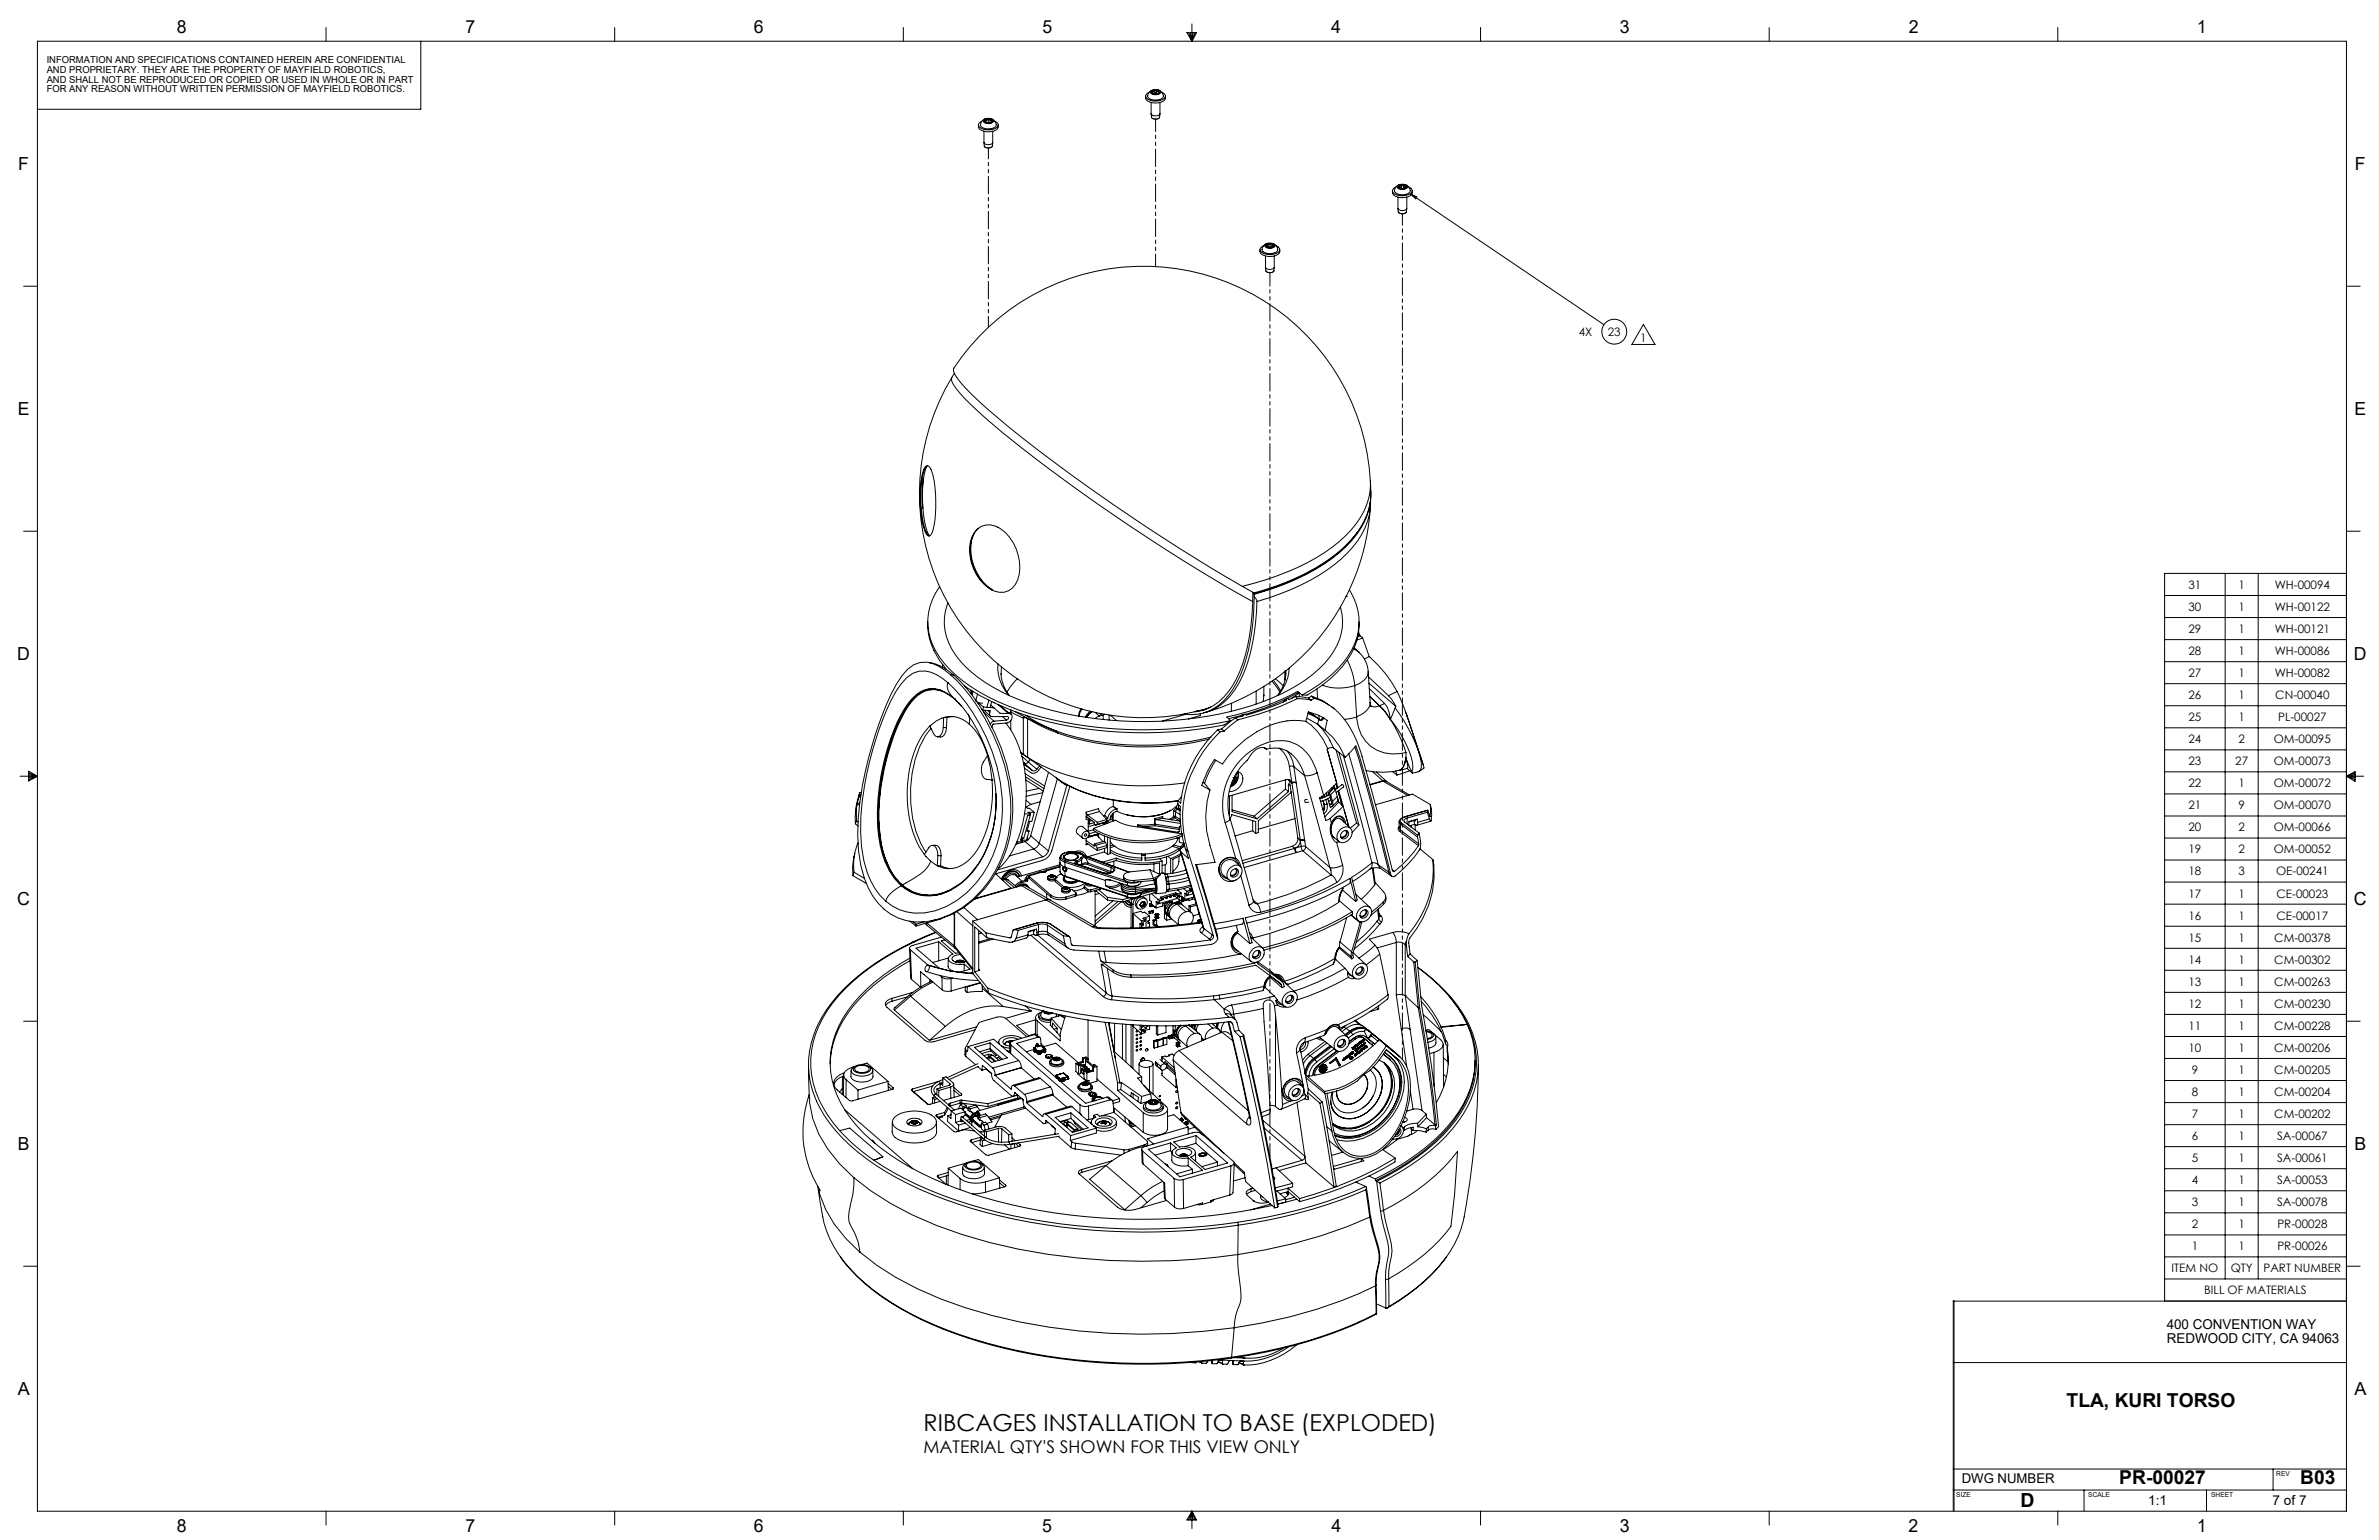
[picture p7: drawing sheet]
<svg xmlns="http://www.w3.org/2000/svg" width="864mm" height="559mm" viewBox="0 0 864 559" stroke-linecap="round" stroke-linejoin="round" font-family="sans-serif">
<defs><g id="words">
<text font-size="8.5" x="335.3" y="519.3">RIBCAGES INSTALLATION TO BASE (EXPLODED)</text>
<text font-size="7.1" x="733.4" y="546.9">D</text>
<g font-size="7">
<text x="750.2" y="510.5">TLA, KURI TORSO</text>
<text x="769.3" y="538.6">PR-00027</text>
<text x="835" y="538.6">B03</text>
</g>
<g font-size="6.5">
<text x="64.2" y="11.9">8</text>
<text x="169" y="12">7</text>
<text x="273.6" y="11.9">6</text>
<text x="378.5" y="11.9">5</text>
<text x="483.3" y="12">4</text>
<text x="588.1" y="11.9">3</text>
<text x="692.9" y="12">2</text>
<text x="797.6" y="12">1</text>
<text x="6.7" y="61.8">F</text>
<text x="854.8" y="61.8">F</text>
<text x="6.5" y="150.7">E</text>
<text x="854.6" y="150.7">E</text>
<text x="6.3" y="239.5">D</text>
<text x="854.5" y="239.5">D</text>
<text x="6.3" y="328.3">C</text>
<text x="854.5" y="328.3">C</text>
<text x="6.4" y="417.3">B</text>
<text x="854.7" y="417.2">B</text>
<text x="6.5" y="506.1">A</text>
<text x="854.7" y="506">A</text>
<text x="64.1" y="555.9">8</text>
<text x="169" y="555.8">7</text>
<text x="273.6" y="555.8">6</text>
<text x="378.4" y="555.8">5</text>
<text x="483.3" y="555.9">4</text>
<text x="588" y="555.9">3</text>
<text x="692.8" y="555.9">2</text>
<text x="797.6" y="555.9">1</text>
</g>
<text font-size="6.3" x="335.3" y="527.1">MATERIAL QTY'S SHOWN FOR THIS VIEW ONLY</text>
<g font-size="4.9">
<text x="786.5" y="482.1">400 CONVENTION WAY</text>
<text x="786.6" y="487.4">REDWOOD CITY, CA 94063</text>
<text x="712.1" y="538.2">DWG NUMBER</text>
<text x="779.8" y="546.3">1:1</text>
<text x="825" y="546.3">7 of 7</text>
</g>
<g font-size="4.2">
<text x="573.1" y="122">4X</text>
<text x="583.7" y="121.8">23</text>
<text x="595.4" y="124">1</text>
<text x="794.4" y="213.7">31</text>
<text x="812.6" y="213.7">1</text>
<text x="825.7" y="213.7">WH-00094</text>
<text x="794.4" y="221.7">30</text>
<text x="812.6" y="221.7">1</text>
<text x="825.7" y="221.7">WH-00122</text>
<text x="794.4" y="229.7">29</text>
<text x="812.6" y="229.7">1</text>
<text x="825.7" y="229.7">WH-00121</text>
<text x="794.4" y="237.7">28</text>
<text x="812.6" y="237.7">1</text>
<text x="825.7" y="237.7">WH-00086</text>
<text x="794.4" y="245.7">27</text>
<text x="812.6" y="245.7">1</text>
<text x="825.7" y="245.7">WH-00082</text>
<text x="794.4" y="253.7">26</text>
<text x="812.6" y="253.7">1</text>
<text x="825.9" y="253.7">CN-00040</text>
<text x="794.4" y="261.7">25</text>
<text x="812.6" y="261.7">1</text>
<text x="827" y="261.7">PL-00027</text>
<text x="794.4" y="269.7">24</text>
<text x="812.6" y="269.7">2</text>
<text x="825.4" y="269.7">OM-00095</text>
<text x="794.4" y="277.7">23</text>
<text x="811.4" y="277.7">27</text>
<text x="825.4" y="277.7">OM-00073</text>
<text x="794.4" y="285.7">22</text>
<text x="812.6" y="285.7">1</text>
<text x="825.4" y="285.7">OM-00072</text>
<text x="794.4" y="293.7">21</text>
<text x="812.6" y="293.7">9</text>
<text x="825.4" y="293.7">OM-00070</text>
<text x="794.4" y="301.7">20</text>
<text x="812.6" y="301.7">2</text>
<text x="825.4" y="301.7">OM-00066</text>
<text x="794.4" y="309.7">19</text>
<text x="812.6" y="309.7">2</text>
<text x="825.4" y="309.7">OM-00052</text>
<text x="794.4" y="317.7">18</text>
<text x="812.6" y="317.7">3</text>
<text x="826.2" y="317.7">OE-00241</text>
<text x="794.4" y="325.7">17</text>
<text x="812.6" y="325.7">1</text>
<text x="826.4" y="325.7">CE-00023</text>
<text x="794.4" y="333.7">16</text>
<text x="812.6" y="333.7">1</text>
<text x="826.4" y="333.7">CE-00017</text>
<text x="794.4" y="341.7">15</text>
<text x="812.6" y="341.7">1</text>
<text x="825.6" y="341.7">CM-00378</text>
<text x="794.4" y="349.7">14</text>
<text x="812.6" y="349.7">1</text>
<text x="825.6" y="349.7">CM-00302</text>
<text x="794.4" y="357.7">13</text>
<text x="812.6" y="357.7">1</text>
<text x="825.6" y="357.7">CM-00263</text>
<text x="794.4" y="365.7">12</text>
<text x="812.6" y="365.7">1</text>
<text x="825.6" y="365.7">CM-00230</text>
<text x="794.5" y="373.7">11</text>
<text x="812.6" y="373.7">1</text>
<text x="825.6" y="373.7">CM-00228</text>
<text x="794.5" y="381.7">10</text>
<text x="812.6" y="381.7">1</text>
<text x="825.6" y="381.7">CM-00206</text>
<text x="795.6" y="389.7">9</text>
<text x="812.6" y="389.7">1</text>
<text x="825.6" y="389.7">CM-00205</text>
<text x="795.6" y="397.7">8</text>
<text x="812.6" y="397.7">1</text>
<text x="825.6" y="397.7">CM-00204</text>
<text x="795.6" y="405.7">7</text>
<text x="812.6" y="405.7">1</text>
<text x="825.6" y="405.7">CM-00202</text>
<text x="795.6" y="413.7">6</text>
<text x="812.6" y="413.7">1</text>
<text x="826.6" y="413.7">SA-00067</text>
<text x="795.6" y="421.7">5</text>
<text x="812.6" y="421.7">1</text>
<text x="826.6" y="421.7">SA-00061</text>
<text x="795.6" y="429.7">4</text>
<text x="812.6" y="429.7">1</text>
<text x="826.6" y="429.7">SA-00053</text>
<text x="795.6" y="437.7">3</text>
<text x="812.6" y="437.7">1</text>
<text x="826.6" y="437.7">SA-00078</text>
<text x="795.6" y="445.7">2</text>
<text x="812.6" y="445.7">1</text>
<text x="826.7" y="445.7">PR-00028</text>
<text x="795.6" y="453.7">1</text>
<text x="812.6" y="453.7">1</text>
<text x="826.7" y="453.7">PR-00026</text>
<text x="788.3" y="461.7">ITEM NO</text>
<text x="809.8" y="461.7">QTY</text>
<text x="821.7" y="461.7">PART NUMBER</text>
<text x="800.2" y="469.7">BILL OF MATERIALS</text>
</g>
<g font-size="3.5">
<text x="16.9" y="22.9">INFORMATION AND SPECIFICATIONS CONTAINED HEREIN ARE CONFIDENTIAL</text>
<text x="16.9" y="26.4">AND PROPRIETARY. THEY ARE THE PROPERTY OF MAYFIELD ROBOTICS,</text>
<text x="16.9" y="30">AND SHALL NOT BE REPRODUCED OR COPIED OR USED IN WHOLE OR IN PART</text>
<text x="16.9" y="33.5">FOR ANY REASON WITHOUT WRITTEN PERMISSION OF MAYFIELD ROBOTICS.</text>
</g>
<g font-size="2.4">
<text x="826.3" y="535.7">REV</text>
<text x="710.2" y="543.3">SIZE</text>
<text x="758.1" y="543.3">SCALE</text>
<text x="802.7" y="543.4">SHEET</text>
</g>
</g></defs>
<g fill="none" stroke="#000" stroke-width=".36">
<path d="M13.6 15h838.2v533.4h-838.2zM118.4 10v5M152.8 15v24.7h-139.2M223.1 10v5M327.9 10v5M430.8 11.8h3.6l-1.7 3.2zM431.5 11.8l1.2 3.2M432.1 11.8l.6 3.2M432.7 8.7v6.3M433.1 11.8l-.4 3.2M433.8 11.8l-1.1 3.2M537.5 10v5"/>
<path d="M642.2 10v5M747 10v5M415.9 34.9a2.18 2.18 0 0 0 2.5 2.4 4.4 4.4 0 0 0 4.6-1.4l.1-1M417.1 33.5a1.31 1.31 0 0 0-1.2 1.2 1.31 1.31 0 0 0 .8 1.4 5.2 5.2 0 0 0 6.3-.9 1.46 1.46 0 0 0-1.1-1.7M417.9 37.2v4.1M417.9 32.9a1.79 1.79 0 0 0-.7 2.9 4.4 4.4 0 0 0 5-.5l.1-.5M417.9 32.9a2.74 2.74 0 0 1 3.4 .3v.4a2.62 2.62 0 0 1-3.7 0zM418 33.8l1.4 .4M418 33.8l.4 .2M418.1 33l-.2 .3 .1 .5M418.1 33.7l-.1 .1M418.1 33v.7"/>
<path d="M418.1 33l.4 .1M418.1 33.7v.1M418.3 33.6v.3M418.4 34l1 .2M418.5 33.1v.9l-.2-.1M419.2 32.5a2.73 2.73 0 0 1 3.1 2.3M419.2 33.8l-.5 .3M419.2 33.8l.5-.2 .1 .3M419.2 32.8l-.3 .4-.4-.1M419.2 32.8v1M419.6 32.6l1.3 .5M419.6 32.6l-1.5 .4"/>
<path d="M419.6 32.6l-.4 .2M419.6 32.6l.2 .3M419.8 33.9l.3 .2M419.8 32.9l.3 .3 .4-.1M419.8 32.9v1M420.5 33.1h.4M420.5 33.1v.9M420.6 33.7v.3M420.8 33.8v.1M420.8 33.9l-1.4 .3M420.9 33.1l.1 .4-.2 .4M420.9 33.1l-.1 .7"/>
<path d="M421.1 37.2v4.1M355.2 45.3a1.79 1.79 0 0 0 1.7 2.3 5.7 5.7 0 0 0 5.2-.9l.3-1.4M356.4 44a1.3 1.3 0 0 0-1.2 1.2 1.3 1.3 0 0 0 .9 1.3 4.9 4.9 0 0 0 6.2-1 1.56 1.56 0 0 0-1.1-1.5M357.1 43.4a2.55 2.55 0 0 1 3.6 .6 2.34 2.34 0 0 1-3.8-.2zM357.2 51.7a2 2 0 0 0 3.2 0M357.2 51.8l.1 1.2a1.9 1.9 0 0 0 3 0l.1-1.2M357.2 47.6v4.1M357.3 44.1l1.2 .6M357.3 44.1l.3 .2M357.4 44l-.1 .1M357.4 44v.2M357.6 43.4l-.4 .3 .1 .4"/>
<path d="M357.6 44.3l.9 .4M357.6 43.4l.1 .6h-.3M357.6 43.4h.4M357.7 43.9v.5M358 43.4v1M358.6 44.4l-.4 .1M358.8 43.3l-.4 .3-.4-.2M358.8 43.3v1M359.1 43.1l1.2 .5M359.1 43.1l-1.5 .3M359.1 43.1l.3 .3M359.1 43.1l-.3 .2"/>
<path d="M359.4 43.4l.1 .3 .5-.1M359.4 43.4v.9M359.4 44.6h.1M359.9 43.1a2.26 2.26 0 0 1 1.6 2.7 4.3 4.3 0 0 1-5.5 0 2.24 2.24 0 0 1 1.6-2.7M359.9 44.3v.1M359.9 44.4l-1.4 .3M360 44.3l-.1 .1M360 43.6h.3M360 43.6v.5M360 44.3v.1M360.3 43.6v.5l-.4 .3M360.3 43.6l-.3 .7"/>
<path d="M360.4 47.6v4.1M417.9 41.3a2.01 2.01 0 0 0 3.2 0M417.9 41.3l.1 1.2a1.89 1.89 0 0 0 2.9 0l.2-1.2M505.5 69.3a1.83 1.83 0 0 0 1.8 2.2 5.6 5.6 0 0 0 5.1-.9l.3-1.3M506.7 67.9a1.33 1.33 0 0 0-1.2 1.2 1.33 1.33 0 0 0 .9 1.4 5 5 0 0 0 6.3-1.1 1.64 1.64 0 0 0-1.3-1.5M507.3 67.5a2.7 2.7 0 0 1 3.7 .2 2.34 2.34 0 0 1-3.8 .1zM507.5 67.7l.7 .7M507.5 67.7l.2 .3M507.5 75.6a1.95 1.95 0 0 0 3.2 0M507.5 75.6l.1 1.3a1.94 1.94 0 0 0 2.9 0l.1-1.3M507.5 71.5v4.1M507.7 68l.4 .3"/>
<path d="M507.8 67.7h-.3M507.8 67.7v.3M508.1 68.4h.1M508.1 68.3v.1M508.2 68.4l1.6 .1M508.2 68.2h.5M508.2 67.5v.9M508.4 67.1h1.5M508.4 67.1l-.9 .6M508.4 67.1l-.2 .5-.4 .1M508.4 67.1l.3 .1M508.7 68.2h.8"/>
<path d="M508.7 67.2l.3 .2 .5-.2M508.7 67.2v1M509.5 67.2v1M509.8 66.9a2.6 2.6 0 0 1 2.1 2.6 3.9 3.9 0 0 1-5.7 0 2.32 2.32 0 0 1 1.7-2.4M509.9 67.1l.7 .7M509.9 68.4l-.1 .1M509.9 68.4h.1M509.9 67.1l.1 .6 .4 .1M509.9 67.1l-.4 .1M510 68.2h-.5M510 67.6v.7M510.4 68.1l-.5 .3"/>
<path d="M510.4 67.8h.2M510.4 67.8v.3M510.6 67.8l-.8 .7M510.6 67.8l-.2 .3M510.7 71.5v4.1M512 70.3l2.3 1.2-.4 .6zM512 70.3l70.3 47.5M457.4 90.6a1.9 1.9 0 0 0 1.9 2.3l1 .2a3.7 3.7 0 0 0 4.3-1.8v-.7M458.6 89.2a1.35 1.35 0 0 0-1.2 1.3 1.35 1.35 0 0 0 1.1 1.4 5.7 5.7 0 0 0 5.9-.7 1.39 1.39 0 0 0-1.1-2M459.4 89.1l.8 .7M459.4 89.1l.2 .3M459.4 97a1.94 1.94 0 0 0 3.2 0"/>
<path d="M459.4 97l.1 1.2a1.9 1.9 0 0 0 3 0l.1-1.2M459.4 92.9v4.1M459.5 88.5l1.2-.3a1.58 1.58 0 0 1 2.1 1.2 2.67 2.67 0 0 1-3.7-.1zM459.6 89.4l.5 .3M459.6 89.1h-.2M459.6 89.1v.3M460.1 89.7l.1 .1M460.1 89.5l.5 .1M460.1 89.7h.1M460.1 88.9v.9M460.1 88.3a2.53 2.53 0 0 0-1.9 2.6 3.9 3.9 0 0 0 5.6-.2l.1-.2a2.79 2.79 0 0 0-1.7-2.1M460.2 89.8h1.6"/>
<path d="M460.2 88.4h1.6M460.2 88.4l-.8 .7M460.2 88.4l-.2 .6-.4 .1M460.2 88.4l.4 .2M460.6 89.6h.8M460.6 88.6l.3 .2 .5-.2M460.6 88.6v1M461.4 88.6v1M461.8 88.4l.8 .7M461.8 88.4l.1 .6 .4 .1M461.8 88.4l-.4 .2M461.9 89.5l-.5 .1"/>
<path d="M461.9 88.9v.9M461.9 89.7l-.1 .1M461.9 89.7h.1M462.3 89.4l-.4 .3M462.3 89.1h.3M462.3 89.1v.3M462.6 89.1l-.8 .7M462.6 89.1l-.3 .3M462.6 92.9v4.1M8.6 103.9h5M596.6 117.7l4.2 7.3h-8.4zM851.8 103.9h5"/>
<path d="M345.5 137a81.2 81.2 0 0 0 5.7 92.4 81.2 81.2 0 0 0 88.6 27M345.5 137a3.1 3.1 0 0 0 .8 2.9 102.6 102.6 0 0 0 17.9 17.3 679.9 679.9 0 0 0 90.5 61.1M346.5 135.4l-1 1.6M335.1 173.6l-.3 5.6 .2 5.3M336 169.3l.6-.4a4.2 4.2 0 0 1 2.1 3.7 45.6 45.6 0 0 1-.4 20.8l-1 1.1a4.2 4.2 0 0 1-2.2-3.7 41.6 41.6 0 0 1 .4-20.8zM336.3 169.3a14.3 14.3 0 0 0-1.9 7.8 43.2 43.2 0 0 0 1.8 16M336.6 169a29.1 29.1 0 0 0-1.7 13.6 25.1 25.1 0 0 0 2.5 11.8M497.5 174.5a82.4 82.4 0 0 0-61.1-75.1 82.4 82.4 0 0 0-90.3 34.7 13.4 13.4 0 0 0 4.1 6.4 303.8 303.8 0 0 0 38.3 31.5 727.9 727.9 0 0 0 62.5 40.8M497.5 174.5a26 26 0 0 1-9 23.5 77.3 77.3 0 0 1-33.2 17.2l-4.3-2.4M497.5 174.5a24.6 24.6 0 0 1-7 17.8 64.1 64.1 0 0 1-27.1 16.7l-12.4 3.8M497.6 177.9a24.7 24.7 0 0 1-7 18.4 61.9 61.9 0 0 1-23.3 15.3l-12 4.1M8.6 192.8h5"/>
<path d="M335.9 193.1h.3M336.2 193.1l1.1 1.4M336.2 193.1h.1M353.5 193.9a17.3 17.3 0 0 0 6.7 20.1M354.8 192a6.7 6.7 0 0 1 8.4-.1 17 17 0 0 1 6.2 18.5 6.5 6.5 0 0 1-10.3 3.1 17 17 0 0 1-6.4-18.4l.9-1.7zM355.3 191.6a10.9 10.9 0 0 0-2.8 11.2 16.3 16.3 0 0 0 7.9 11.3l-.2 .1M492.9 192.9a49.4 49.4 0 0 1-18.7 15.3 96.2 96.2 0 0 1-19 7.3M497.5 183.7a82.6 82.6 0 0 1-59.5 74.7M497.5 183.7a26.3 26.3 0 0 1-8.4 17 74.6 74.6 0 0 1-32.8 17.6M497.6 180.2l-.1 3.5M851.8 192.8h5M341.1 212.9a21.2 21.2 0 0 0 .2 25.9 54.1 54.1 0 0 0 24.5 17.3 141.6 141.6 0 0 0 67.3 7.7l13.6-2.3"/>
<path d="M344.1 218.8a20 20 0 0 0 4.3 20.9 57.1 57.1 0 0 0 25.3 15.6 134.2 134.2 0 0 0 84.8-.7 54.8 54.8 0 0 0 24.1-16.1 20 20 0 0 0 4-18.2M454.8 214.9a73.3 73.3 0 0 1-6.1 31.6 19.4 19.4 0 0 1-15.1 11.8M455.2 215.1v.4M455.2 215.5l.1 .2M455.3 216.5l1 1.8M455.3 216.5a76.4 76.4 0 0 1-5.1 28.7 22 22 0 0 1-13.5 13.6 13.3 13.3 0 0 1-6.6 .2M455.3 215.7v.8M456.3 218.3a68.1 68.1 0 0 1-6.7 29.9 20.8 20.8 0 0 1-11.6 10.2M488.8 216.2l.2 .2-.4 .1M489.8 214a21.4 21.4 0 0 1-2 26.3 50.6 50.6 0 0 1-15.1 11.9M785.8 216.1h66M807.8 208.1v256"/>
<path d="M819.7 208.1v256M851.8 208.1h-66v264M336.8 225.7a23.9 23.9 0 0 0 6.8 17.3M489.1 239.5l1.7 4.3 1 5M491.4 235.5l2.1 1.4M491.6 235l1.9 1.9M492.9 231.1l.9-.3 .9 .7M493.2 229.5l.4 .9-.6 .2M493.4 225.7a22.6 22.6 0 0 1-6 16 46.1 46.1 0 0 1-12.9 10.5h-1.8M493.5 236.9a10.6 10.6 0 0 1 3.2 6.8M494.7 231.5l2.3 6.7M494.7 231.5l-2.1 .7"/>
<path d="M497 238.2a46 46 0 0 1 10.2 12.7M497 238.2l-1.8 .9M785.8 224.1h66M785.8 232.1h66M329.4 242.9a8.8 8.8 0 0 1 11.2-1.2 43.4 43.4 0 0 1 14 14.3 66.7 66.7 0 0 1 12.1 43.1 41.3 41.3 0 0 1-21.9 32.8 21.3 21.3 0 0 1-23.9-2 27.2 27.2 0 0 1-8.4-16 87.6 87.6 0 0 1 2.6-38.1l3.9-12.9a78.5 78.5 0 0 1 8.3-17.6zM333.7 251.6v.1M334 251.4a26.2 26.2 0 0 0-8.5 12.1 82 82 0 0 0-6.1 40.7 27.8 27.8 0 0 0 7.8 16.9M337 240.4l1.4 .2M338.4 240.7a16.4 16.4 0 0 1 7.8 4.3M339.3 249.9l-1.5 .1M342.2 241.2v.9M344.1 247.7a13.8 13.8 0 0 0-10.6-4.1 14.1 14.1 0 0 0-8.4 7.5 114.1 114.1 0 0 0-12.7 50.8 40 40 0 0 0 5.3 20.6l1.8 2.4 2.1 2.1"/>
<path d="M344.1 247.7a65.3 65.3 0 0 1 19.8 46.4 40.6 40.6 0 0 1-16.5 32.6 21.5 21.5 0 0 1-23.6 2l-2.2-1.7M344.1 247.7a4.6 4.6 0 0 0 1.6 5.1l.7 .7M345.1 244.9l1.1 .1M346 253.3a9.5 9.5 0 0 0-14 .1 37.9 37.9 0 0 0-7.7 14.1 78.1 78.1 0 0 0-4.4 38.4 26.2 26.2 0 0 0 7.6 15.2M346.2 245a70.4 70.4 0 0 1 21.5 49.3 43.4 43.4 0 0 1-17.8 35l-4.2 2.4-5.2 1.9M346.4 253.5a53.2 53.2 0 0 1 14.2 27.2 43.8 43.8 0 0 1-6.8 34.9 21.6 21.6 0 0 1-18.3 9.4 14.6 14.6 0 0 1-8.4-3.6M346.4 253.5a13.1 13.1 0 0 0-8.9-3.6 13.5 13.5 0 0 0-9.2 7.4 79.8 79.8 0 0 0-9.4 46 28.7 28.7 0 0 0 8.2 18.1M346.4 253.6l.2 .2M346.6 253.8h.1M346.7 253.8l2.3 2.3M346.7 253.6v.2M350 248.8a100.4 100.4 0 0 0 43.4 15.6 153.5 153.5 0 0 0 50.9-1.3l2.4-1.6"/>
<path d="M350.4 249.1v.1M351.5 259.2v.1a4.6 4.6 0 0 1 .3 3.4M352.5 250.4v1.3M352.7 250.6v1.5M353.1 250.8v1.6M354.9 251.9l-.7 2.4 1 .8M355.2 255l-.1 .3M355.2 255l1.8 1.6M355.2 255l1.5 .2M356.5 257.5l.2 .2M356.7 257.7l2.7 .2-.1 .5M357 256.6l-.3 1.1"/>
<path d="M357 256.6l3.8 .3M357 258.4l3.8 3.3M357.2 257.7l2.4 2.1M358.6 257.8l.7 .6M359 254l-.7 2.5M359.3 258.4a1.08 1.08 0 0 0 .9 1.6h5.5a.69 .69 0 0 1 .4 .8 .69 .69 0 0 1-.7 .5M359.3 256.7h.1M359.7 255.8l1.1 1.1M360 254.6l-.6 2.1M360.8 256.9l2.2 1.9 3.6 .1M362.3 240.9a15.3 15.3 0 0 0 3.8 11.4M362.3 255.7l3.3 2.8h.5"/>
<path d="M362.6 255.9l.7 .3M363.1 256l.2 .2M363.3 256.2l2.7 2.3M363.4 244.6a13.4 13.4 0 0 0 3.1 7.8M363.6 242l-.2 2.7M363.8 256.3v.3M363.9 260l1.5 1.3M366.1 258.5l.5 .3M366.1 258.5l.5 .4M366.6 258.7l.5 .5M366.6 258.9a1.74 1.74 0 0 1 .8 1.7 1.74 1.74 0 0 1-1.1 1.5l-5.7 .6-.5 1.2M366.9 258.3l4.6 2.2"/>
<path d="M366.9 258.3v.7M367.1 257.6l-.2 .7M368.5 258.2l1.3 .7a95.9 95.9 0 0 0 13.9 6.5M369.3 246.3l-2.5 2.8-1.3 2.1M372.3 259.5l6.4 3.7 5 2.2M392.5 257.2l-.8 1.6-.2 1.1M392.8 257.3l-.8 1.3-.3 1.3M395.7 258.1l-1.7 2.1M396.2 258.2l-1.3 1.3-.5 .8 .8-1.2 1.1-.9M396.5 258.3l-1.1 .8-.9 1.3M397.6 258.6l1.5 1.2M399.1 259.8l-1.6 .9"/>
<path d="M399.1 258.9l.8 .7M399.9 259.6l-.8 .2M400.5 259.4l-.6 .2M400.5 259.4v1.7M401 259.2l-.5 .2M402.6 259.5v1.8M403.1 259.5l2.2 2M430.5 259.2l-8.6 2.5M435.7 259v.6l-4.3 1.3M437.8 257.4l-3.5 .6M438 258.4l-1.1 .3M447 255.2v2.9"/>
<path d="M450.9 259.5l-4.9 1.3M450.9 259.4l.4 .4-2.8 .7M450.9 259.4l-.1 .5M456 250.8v4.7M458.8 249.1l-.3 5.4M458.8 252.2v.1M461.7 247.2l2.9 4M462.2 246.8l2.7 3.9M463 246.3l2.8 2.4M466.6 253.9l.4 .3-8 3.2-6.6 2.1-.5-.3-1 .2M466.6 243.4l-.1 3.3M466.6 253.9l-.8 .8"/>
<path d="M466.7 244.4a12.3 12.3 0 0 1-3 8M466.8 243.5v.9M466.8 244.4v.1M468 242.5a16.1 16.1 0 0 1-4 9.8M470.1 252.7l4.9 .6M470.1 252.7l1 .8M470.1 252.7l-2.2 1.1-.4-.3-.9 .4M470.2 252.5v.2M471.1 253.5l4.9 .6M471.1 253.5a99.1 99.1 0 0 1-21.7 7.7M471.1 253.5h.1M471.4 251.2a85.5 85.5 0 0 1-20 8.2"/>
<path d="M471.7 252.8v-1.4l-2.9 2.1M472.7 252.2l-1.6-1.3a96 96 0 0 1-25.8 9.3l1.4 1.3M474.8 258.9l4 2M474.9 258.4l2.2 1.2 2.2 1.7M474.9 258.4l2.5 1.5M475 253.3l1 .8M476.1 252.6l4 1.6 2.4 1.6M476.1 252.6l1 .8M476.1 252.6l-1.1 .7M477.1 253.4h.1M477.1 253.4a23.4 23.4 0 0 1 14.5 13.5l1.6 3.9a974.7 974.7 0 0 1 12.5 45.5l.5-.1M477.1 253.4l-1.1 .7"/>
<path d="M478.1 250l.2 3.5M478.7 259.6l.2 1.4M480 248.6a18.1 18.1 0 0 0 11.8 .2M483.3 256.4l1 .8M491.8 248.8l.7 11.2M496.7 243.7a5.1 5.1 0 0 1-3.5 4.5l-1.4 .6M496.7 243.7l.7 11.3M496.8 245.6l7.2 6.8M496.9 247.9l9.8 8.4M497.1 249.9l5.5 5.3M497.2 252.7l3.6 3.4zM497.3 255a5.9 5.9 0 0 1-4.8 5"/>
<path d="M497.4 254.8l.3 1.6M497.6 256a3.5 3.5 0 0 0 3.2 .1M500.8 256.1l1.8 1.9 1.7 2.4M500.8 256.1l2.4 2.6 1.1 1.7M502.6 255.2l-1.8 .9M502.6 255.2l1 1.4 .7 2.1 .4 2.3M504 252.4l1.5 1.8 1.2 2.1M506.5 256.9a50.8 50.8 0 0 1 9.4 19.8l-.2 2.7-.9 .6M506.5 256.9l-1.7 4.1M506.7 256.3l-.2 .6M507.2 250.9a275.4 275.4 0 0 1 9.1 25.5l.6 2.2-1.6 1.3M507.2 250.9l-3.2 1.5"/>
<path d="M510.2 258.3l6.4 19.2M785.8 240.1h66M785.8 248.1h66M785.8 256.1h66M10.4 279.9l3.2 1.8-3.2 1.7zM337.6 263.5h-.1a32.4 32.4 0 0 0-8 20.3 42.3 42.3 0 0 0 4.3 23.6l1.8 2.7M337.6 263.5l1.3 2.7a1.58 1.58 0 0 0 1.6 1.2 1.58 1.58 0 0 0 1.5-1.4l.4-2M338 264.3a25.2 25.2 0 0 0-5.8 11.4 45.5 45.5 0 0 0 2 30.3l1.9 3.2M342.4 264h1.2M342.5 260.4a9.6 9.6 0 0 1 9.3 2.3M342.5 260.4a11.6 11.6 0 0 0-4.9 3.1M342.5 260.4h.1"/>
<path d="M342.5 260.4h1.2M342.5 260.4l-.1 3.6M343.6 264a2.75 2.75 0 0 1-3.3 3.4M343.7 260.4l-.1 3.6M346.2 260l-2.5 .4M351.8 262.7a24.5 24.5 0 0 1 6.7 11.4M358.5 274.2l1 4.2 .6 4.6M358.5 274.2a6.5 6.5 0 0 0-1.5 7.9l1.1 .7 2 .2M358.5 274.1v.1M360.8 261.7a1.75 1.75 0 0 0-1.4 1.3M365.1 262.4a37.8 37.8 0 0 1 7.4 22.1 45.5 45.5 0 0 1-6.1 26.2l-1.3 1.8-2.7 2.7M365.4 261.3l-4.6 .4"/>
<path d="M366.9 261.4v3.4M370.6 273.1l.9 .7M370.6 273.2l6.8 4.7M371 274.5l2.3 2M371.5 273.8l1.5 1M371.5 260.5l1.3 .1M371.5 260.5v13.3M371.5 276.6l.4 .3M371.5 276.7l.4 .2M371.7 277.4l3.1 2.2M371.9 260.1l-.4 .4M371.9 276.9l2.9 2.7"/>
<path d="M373 274.8a75.8 75.8 0 0 0 36.4 10.2h11.7l9-.9M373 260.7a53.8 53.8 0 0 0 11 5.3M373 260.7v14.1M373.3 276.5l-.9 .6-.5-.2M373.3 276.5l3.1 2.7M374.1 275.6l-.8 .9M376.4 279.2a1.22 1.22 0 0 1-1.6 .4M377.4 277.9l.5 .4M377.4 277.9l-1 1.3M377.9 278.3l-.9 1.3a2.19 2.19 0 0 1-2.8 .8l-2.3-1.7M377.9 278.3l9.2 6.4M383.7 265.4a101.2 101.2 0 0 0 55.9 2.1"/>
<path d="M383.7 265.4l.3 .6M384 266a99.2 99.2 0 0 0 55 2.2M441.4 275.8a34 34 0 0 0-4.1 8.4M442 264.8a42.9 42.9 0 0 0-13.4 26.6l-1-.8M442 264.8l.9 .7M442.9 265.5a41.8 41.8 0 0 0-11.7 43.3M443.4 264.5l1 .8M443.4 264.5l-1.4 .3M444.4 265.3l-1.5 .2M448.5 260.5l-5.1 4M448.5 260.5l.9 .7M449.2 280a2.6 2.6 0 0 1 1.9 3.5 4.8 4.8 0 0 1-4.9 3.7"/>
<path d="M449.3 280l.2 1M449.4 261.2l-5 4.1M458.8 271.3l1 .6a2.29 2.29 0 0 0-3.2-.3 12.3 12.3 0 0 0-3.9 4.3 20.9 20.9 0 0 0-6.2 21.2M459.8 271.9a9.7 9.7 0 0 1 8.9 1.6M464.3 271.4a9.8 9.8 0 0 1 3.8 6.7M467 272.3a10.6 10.6 0 0 1 2.7 5.9M468.1 278.1l.9-.1 .7 .2M468.1 278.1l.8 5.8M468.7 273.5a15.2 15.2 0 0 1 4.9 7.9M469.7 278.2l3.9 3.2M469.7 278.2l.8 5.8M474 261.8a20.4 20.4 0 0 1 8 9.9"/>
<path d="M474.3 260.7l4 2.1M478.2 262.7a23.9 23.9 0 0 1 6 8.8M478.3 262.8l2.7 2.1M478.8 260.9l-.5 1.9M480.4 260.5l-.4 .1-.4 .8M480.7 260.5l-.5 .6a.93 .93 0 0 1-1.4-.2M481 264.9a24.4 24.4 0 0 1 7.3 9.9M481 264.9l.8-3.5-3.3-1.9-3.6-1.2-.9 3.5a25 25 0 0 0-17.7 3.7 38.5 38.5 0 0 0-12.5 11.7l-3-1.6-2.6 4.6-2 4.8 3 1.6M481.8 271.9l3.9 13.9M482 271.7l-.2 .3 3.5 12.2-4.8 4.4M484.2 271.5l-1.1-.2-1.1 .4M484.2 271.5l4.1 3.3"/>
<path d="M485 272.2l7.4 26.5M486 273l7.3 26.4M487.7 274.3l4.8 17.6 5.5 21.2M488.3 274.8l3.9-4.1 1.6 4.7 4 14.5 7.2 27.9M489.6 273.5l5 17.9 5.7 22.4M491.8 271.1l1.5 4.2 4 14.6 6.9 26.6M492.5 260.2a13.6 13.6 0 0 0 17.9 12.8M492.5 260.2l-4.5 .8M492.5 260v.2M498.3 280l3.7 3.3M504.3 260.4l3.3 5.8 2.8 6.8M504.3 260.4h.1"/>
<path d="M504.3 260.4l.4 .6M504.8 261a41.4 41.4 0 0 1 7.9 15.4l.1 2.7-.3 .9M504.8 261h-.1M505.4 280l1.7 1.2M506.7 279.8l.4 1.4M507.8 279.5a28.1 28.1 0 0 1-11.9 .1M510.3 274.9l.8 3.7-3.2 .9M510.3 274.9l2.2 5.1M510.3 274.9a4.6 4.6 0 0 1-2.4 4.6M510.4 273a7.2 7.2 0 0 1-2.3 6.5l-.3 .1M510.8 278.8l1.9 1.7-.2-.5M511.7 279.6l-4.6 1.6"/>
<path d="M785.8 264.1h66M785.8 272.1h66M7.3 281.7h6.3M10.4 280.5l3.2 1.2M10.4 281.1l3.2 .6M13.6 281.7l-3.2 1.1M13.6 281.7l-3.2 .5M310.5 298.9l1 .8M310.9 297.8l-.4 1.1M310.9 297.8l.6 .5M311 292.2l-.1 5.6M311.1 291.6l-.1 .6"/>
<path d="M311.8 289.2l-.7 2.4M311.9 288.6l-.1 .6M312 287.7l-1.4 6-.1 5.2M312 287.7l-.1 .9M312 291.9l-1 .3M312.1 291.3l-1 .3M312.5 289l-.7 .2M312.6 288.4l-.7 .2M312.7 287.5l-.7 .2M360.1 283a41.3 41.3 0 0 1-6.2 26.7 11.4 11.4 0 0 1-11.4 5.3l-2.2-.9M360.1 283h.1M361.5 287.9a41.3 41.3 0 0 1-9.3 29.4 19.4 19.4 0 0 1-17.6 7.3 14.2 14.2 0 0 1-7-3.4"/>
<path d="M371.9 295.3l2 .1M372.1 280.7l7.1 4.5M372.2 281.9l6.8 4.2M372.3 292.7l.7 .6h.7l1.8 1.5M372.3 283l6.4 4M372.5 290.4l1.7 1.5M373.9 295.3h.2l-2.5 9M373.9 295.4l-.2 .5h-.7l-2.5 9h.7M374.2 291.9l-1.6 1M375.5 294.8l-2.3-.1 .7 .7M375.5 294.8l-1 3.3h-.7l-1 3.5h.8M377.3 286.1l-4.8 1"/>
<path d="M377.6 290.9l-3.4 1M378.5 287.7l-6 1.3M380.6 280.2l-6.4 23M383.2 282l.6 .6M383.8 282.6l3.4 2.4M383.8 282.6l-6.5 23.4M383.9 282.5l-.1 .1M386.7 284.4a65.8 65.8 0 0 0 40.9 6.2M387.1 284.7l.1 .3M387.1 284.7l-.7-.5a65.8 65.8 0 0 0 38.7 6.6l2.7-.4M387.2 285l-6.6 23.8M388.4 285.3l-6.6 23.5a5.2 5.2 0 0 1-3.3 3.4l-17 4.9"/>
<path d="M394.3 294.7l.5 1M394.3 294.7v2.7l1.1-.4M394.3 296.2l2.9 2.2v.7l.5 .3M394.6 296.5l-.3 .1M394.8 295.7l3.5 2.7M395 297.6v4.2M395 297.6l.5 .4M395 298.7l.5 .3M395.5 298v1M395.9 297.4l-.9 .2M396.4 297.7l-.9 .3M397.2 298.5l-1.7 .5"/>
<path d="M397.5 299.3l-2.5 .7M398.3 298.4v.8M398.3 299.2l-.6 .2M399.1 294.5l-.3-1.1-4.5 1.3M399.1 294.5l-4.3 1.2M399.1 294.5l2.7 2.9M400.2 298.7l.6 .5M400.8 298.5l.5 .5M401 295.9l-.4 .2M401 295.9l1.1 1M401.4 298.3l-3.7 1.1M401.4 298.3l.5 .4"/>
<path d="M401.4 297h.2M401.6 297v.1M401.8 297.4l-3.5 1M401.8 298.1l-3.5 1.1M401.8 297.4v.7M401.8 298.1l-.4 .2M402.1 296.9l-.5 .1M402.3 297.7v.9M403 296.8l1.2 1.1M403.3 296.1l.6 .9M404 295.2v2.4M404 297.6l.3 .3"/>
<path d="M404.1 292.6a4.6 4.6 0 0 0-3.1 3.3M404.1 292.6l1 .9M404.1 295.1l-.1 2.5M404.1 292.6l1.4 .9M404.1 290.3v2.3M404.1 292.6h.1M405.1 293.5a4.5 4.5 0 0 0-3 3.4M405.5 294.4a3 3 0 0 0-2.5 3.1l-1.2 .4M405.5 293.5v.9M405.5 293.5h-.4M413 299.3l1.8 .6M413 299.3v.7"/>
<path d="M414.8 299.9l12.8 2.1M419.1 297v2.1M419.1 299.1l-6.1 .2M419.1 299.1l.1 .5M419.1 297l.2 .2M419.1 299.1h.2M419.2 299.6l-4.4 .3M419.2 299.6l8.9 1.4M419.3 297.2v1.9M419.3 297.2l.5 .2M419.3 299.1l-.1 .5M419.3 299.1l8.8 1.4"/>
<path d="M419.8 297.4l8.8 1.4M422 296.9l-2.2 .5M422 296.9l6.4 1.1M422.1 296.3l-3 .7M422.1 296.3l-.1 .6M422.1 296.3v.7M425 294a21.1 21.1 0 0 1-16 1.7M426 294.1v2.2M426 294.1l.6 .3M426 296.3l.4 .4M426 296.3l-1.6 1M426.4 296.7l2 1.2"/>
<path d="M426.4 296.7l-1.2 .8M426.6 294.4l.1 .1M426.7 294.5l1.6 1M426.7 294.5v1.7M426.7 296.2l-.3 .5M426.7 296.2l-.7 .1M426.7 296.2l1.6 1.1M427.1 292.9l-1.1 1.2M427.1 292.9l.3 .6M427.1 292.9v.3M427.4 293.5l-.8 .9M427.4 293.5l.9 .8"/>
<path d="M427.6 291.8a15.1 15.1 0 0 1-11.5 4.5 22.3 22.3 0 0 1-10.6-1.9M427.6 290.6l-.1 1.1 1 .9a41 41 0 0 0 1.8 15.4M427.7 292.7l.5 1M427.7 293v.8M427.7 291.9l.1 1.1M428.2 293.7l.2 .3M428.2 293.7l-.1 .3M428.6 299.8l-.5 .3v1.6M428.6 299.6l-.4 .3M428.9 289l-1.3 1.6M436.7 283.9l.6 .3M437.3 284.2l1.9 2.4"/>
<path d="M439.2 286.6a34 34 0 0 0 0 20.1l1.9 6.2-7.1 .8 8 27M444.7 298.5l3.9 13M446.1 294.9l.2 .2M446.3 295.1l-.1 .6M446.3 288.8v6.3M446.5 297.1l.6-1.5 8.7 2.5v4.3M446.5 297.1l8.5 30-.4 .6-1.2 .7M446.5 297.1l-.4 .7-1.4 .7M447.1 284.6h.2M447.2 284l.3 .3M447.3 288.6v5.9l9 2.6M447.3 293.9l8 2.3"/>
<path d="M447.3 284.6l-.4 .1M447.5 284.3l-.2 .3M447.6 282.1l.9 .1M447.8 282.7l.5 .5M447.9 282.8v.3l-.3 .1 .5 .5M448 282.2l.4 .3M448.1 281.9l.4 .3M448.1 283.7l-.4 .1-.2 .5M448.2 281.6a1.92 1.92 0 0 1 .5 2.2 1.92 1.92 0 0 1-1.9 1.1M448.4 282.5l-.2 .4 .3 .7M448.5 283.6l-1.2 1M448.5 282.2v1.4"/>
<path d="M448.5 282.2l-.1 .3M448.5 283.6l-.4 .1M448.7 280.8a2.92 2.92 0 0 1-1.9 4.4M449.1 280.1a4 4 0 0 1-2.4 5.5M454.7 297.8v3.6M455.3 296.2l1 .9M466.6 283v3.3M466.6 286.3l-11.3 9.9M466.6 286.3l1.1 1M467.7 282.8v.3M467.7 287.3l-11.4 9.8M467.7 283.1l.4 .4"/>
<path d="M468 282.9l.1 .5M468 283l-.3 .1M468.1 283.4l.9 .7M468.1 283.4l3 20.7M468.3 285l-.6-.5v2.8M468.7 287.2v.3l-11.9 10.3v4.3l-1 .3M468.9 283.9a1.55 1.55 0 0 0-2-1l-21 6.1M468.9 283.9l.9-.2 .7 .3M468.9 283.9l.1 .2M469 284.1l1.6 .1M469 284.1l3 20.7M470.1 297l-13.3 3.9"/>
<path d="M470.5 284l.1 .2M470.6 284.2l3 20.7M473.6 281.4l9.1 33.3M474.5 290.1h-.6a.59 .59 0 0 0 0 1h1.3M478.1 280.4l2.4 8.2M478.1 280.4a15 15 0 0 0-11-11.5 20.3 20.3 0 0 0-18.1 8.5 23.3 23.3 0 0 0-4.3 21.1M478.1 280.4a6.9 6.9 0 0 1-4.5 1M479.8 289.1l.2 .5M479.9 288.9l.2 .6M480.2 288.9l.7-.3 .1 .6M480.2 290.5v.1M480.2 290.5l.4 1.2"/>
<path d="M480.3 290.5l.4 1.4M480.5 288.6l-1.5 .8 2.3 8.3 1.5-.7M480.6 291.7v1.1l-.4 1M480.6 291.7l.1 .2M480.7 291.9l.1 1.7-.4 .9M481.3 290.1l.4 1.6M481.4 287.8l.3 1M481.7 291.7l-1 .2M481.7 291.7a3 3 0 0 1-1.1 3.5M482 289.8l.6 2M482.2 288.5l-3.1 1.3M482.2 288.5a.53 .53 0 0 1 .6 .2 .53 .53 0 0 1 0 .6"/>
<path d="M482.5 287.9h-.4l.1 .6M482.5 287.9l.6 .4M482.5 288.3l-.3 .2M482.6 291.8l.3 .1M482.8 289.3l-3.5 1.5M482.8 289.2l.6 2.1a.42 .42 0 0 1 0 .5 .42 .42 0 0 1-.5 .1M482.8 297l.5 1.7M483 289.1l-.2 .2M483.1 288.3l.6 2.5M483.1 290.1l-.8 .8M483.3 286.1l.1 .4M483.3 298.7a3.2 3.2 0 0 1 3.9-2.4l.6 .7 .7 1.9"/>
<path d="M483.3 298.7a5.9 5.9 0 0 0 1.9 6.9M483.4 291.4l-.5 .5M483.6 285.8l.1 .4M483.7 290.8a1.43 1.43 0 0 1-.8 2.1l-.3-1.1M484.3 285.9l-.2-.1-1.9 2M484.3 285.9l-1.8 2M484.3 285.9l.5 .8M484.3 285.1l.4 1.4M484.7 286.6l2.4-1.8a.53 .53 0 0 1 .6 .2 .53 .53 0 0 1 0 .6l-2.7 2M484.8 286.7l-1.7 1.6M484.8 286.7l.7 2.3M485 284.4l.5 1.6"/>
<path d="M485.5 289l.1 1.7-2 2M485.5 289l-1.8 1.8M485.6 289.9l.4 1.1M485.7 287.1l1.5 5.1M486 291l-5.1 5.4M486 291l1.6 1.6M486 286.9l1.6 5.6M487.6 292.6l-4.8 4.4M487.6 292.6l1.9 7.3M487.9 298.3a2.08 2.08 0 0 0-2.9-1.8 5.1 5.1 0 0 0-.7 7.4M487.9 293.9l1.8 6.1M492.4 298.6l.9 .8"/>
<path d="M492.4 298.7l-2.3 1.7M493.3 299.4l-2.5 2.7M499.6 280.1l3.7 3.5M502 283.3l.7-.1 .7 .5M502 283.3l-4.7 1.4M502.1 283.5h1.1l8.5 5M502.1 283.5l-4.8 1.3M502.1 283.5l8.9 5.1M507.9 299.9l-.2 .3a1.01 1.01 0 0 0 .4 1.5M507.9 298.1l.5 .9M507.9 298.2v2.2l.5 .8M508.4 299v2.2"/>
<path d="M508.4 299l6.2 4.7M508.7 298.6l-.3 .4M508.7 298.6l6 4.5M510 296.3l-.4 .2a2.07 2.07 0 0 0-1.7 1.6M510 296.3l.1 .1M510.1 296.4l-1.4 .7a.85 .85 0 0 0 0 1.5M510.8 296.8l-1.1 .7v.6l5.5 4.2M510.8 296.8v2.2M511 288.6l1.7-.5 6.5 3.8M511 288.6l-11.7 3.4M512.3 299.5v.6M513.3 297.7l.2 .2"/>
<path d="M513.3 297.7l-1.8 .5M513.3 297.7l.2 1.5M513.5 299.2l.3 .1M513.5 299.2l-1.8 .4M513.7 297.5l-.2 .4M513.7 299.3v1.9M513.7 297.8l-.2 .1M514.6 298.4a.63 .63 0 0 1 0 .8 .63 .63 0 0 1-.8 .1M514.6 298.4l-.1-1.2-3 .9-.2 1.3M514.8 280.1l-2.1 .4M518.1 294.7l-7.3 2.1M518.1 294.7l.8 2.4"/>
<path d="M518.2 294l.9 2.3M518.2 294l-8.1 2.4M518.2 294l-.1 .7M518.3 294l-8.3 2.3M518.9 297.1l-4.3 1.3M519.1 296.3h.1M519.2 291.9l-.1 4.4M519.2 291.9a11.5 11.5 0 0 1 .2 6.1l-.5-.9M519.4 298l-5.2 1.5M785.8 280.1h66M785.8 288.1h66M785.8 296.1h66"/>
<path d="M851.8 281.7h6.3M851.8 281.7l3.1 .5M851.8 281.7l3.1 1.1M851.8 281.7l3.1-1.7v3.5zM854.9 281.1l-3.1 .6M854.9 280.5l-3.1 1.2M309.6 317.7l4.9 2.9M310 316.5l-.4 1.2M310 316.5l3.8 2.2M310.1 310.9l-.6 3.8 .1 3M310.3 309.6l-.3 1.3M311.5 305.8a19.5 19.5 0 0 0-1.5 10.7"/>
<path d="M323.8 316.9a39.5 39.5 0 0 1-4.9-22.2 83.4 83.4 0 0 1 9.1-36.2 16.1 16.1 0 0 1 8.9-8.3l1.4-.2 3.8 .7a8.8 8.8 0 0 0-10.5 2.8 47.9 47.9 0 0 0-9.5 20.1 71.6 71.6 0 0 0-1.6 35.5 24.5 24.5 0 0 0 7 12.2M335.6 310.1l1.5-2.4a1.6 1.6 0 0 1 1.9-.9 1.6 1.6 0 0 1 1.1 1.7l.3 2M335.6 310.1h.1M335.6 310.1l2.2 2.4M337.8 312.5a12.6 12.6 0 0 1-6.7 6.6l-3.5 2M337.8 312.5l2.5 1.6M338.5 306.7a2.45 2.45 0 0 1 3.1 2.8v1M340.3 314.1h.1M340.3 314.1h1.2M340.4 310.5l-.1 3.6M340.4 310.5h1.2M341.5 314.1l1.6 .7 2.6 .3"/>
<path d="M341.6 310.5l-.1 3.6M361.3 316.9l5.7 5.4M364.1 318.9h1l.9 .4M364.1 318.9l.6 .2M364.1 318.9l-.5 .2M364.7 319.1l1.3 .2M364.7 319.1l-.8 .3M364.7 319.1l3.6 3M365.2 318.9a2.52 2.52 0 0 1 3.6-1.2l2.2 2.1M366 319.3l3.1 2.5M369.4 318.1a2.24 2.24 0 0 0-3.9-.5l-.9 1.3M369.4 318.1h-.1"/>
<path d="M369.7 306.1l-.4-.4-.1 .5M369.9 317.9a2.52 2.52 0 0 0-4.1-1.1l-.8 .7-1 1.5M369.9 317.9l-.5 .2M370.1 317.9h-.2M370.1 317.9a2.72 2.72 0 0 0-2.2-2 2.72 2.72 0 0 0-2.7 1.2l-1.3 1.9M370.6 319.9l-1.1 .5-1 1M370.6 319.9l.4 .4M370.7 304.4l.5 .5M370.7 304.3h.9M370.8 317.8l-.7 .1M370.8 317.8a2.94 2.94 0 0 0-4.5-1.9 5.8 5.8 0 0 0-2.8 3.1M370.9 303.7l.7 .6"/>
<path d="M371.2 304.9l-.1 .6-2-.1M372.1 305.4l3.2 2.6M372.1 305.4l-3.3 .9M372.6 319.1l-.2 .3M372.6 318.6l.5 .3M372.6 319.3l.5 .4M372.6 319.3l-2 .6M372.6 318.6v.7M372.7 318.1l-.5 .6-.1 .8M373 301.1l.6 .5M373 303.7l.1 1.1M373.1 319.7l-2.1 .6"/>
<path d="M373.1 318.9v.8M373.5 317.9a.54 .54 0 0 0-.8-.1 .54 .54 0 0 0-.1 .8M373.5 318.6l-.3-.1-.1 .4M373.5 317.9l8 6.9M373.5 317.9v.7M373.5 318.6l8 6.9M373.6 301.6l-1 3.3h-1.4M373.7 318.7l-.6 .2M374.2 303.2a3.4 3.4 0 0 1-2.1 2.2M374.2 303.2l3.1 2.8M375.3 308l-8.8 2.6M375.3 308l3.2 2.9"/>
<path d="M377.3 306a3.1 3.1 0 0 1-2 2M377.3 306l3.3 2.8M378.2 316.5l-.8-.1-4.4 1.3M378.2 316.5l-4.7 1.4M378.2 316.5l.9 .1M378.2 316.4l-.9 .1M378.2 316.4v.1M378.2 316.4l.9 .1M378.5 310.9l-16.4 4.7M379.1 316.5h.1M379.1 316.5v.1M379.4 316l-1.4 .4"/>
<path d="M379.5 316.1l.1-.2-.5 .5M379.5 316.1l-.3 .4M379.6 316.5l-.5 .1M379.6 316.5h-.4M379.8 315.7l-.9 .9M379.8 315.7v.3M379.8 316l-.3 .1M379.8 316l-.2 .5M380.3 318.5a1.67 1.67 0 0 0 1.1 1.3 1.67 1.67 0 0 0 1.8-.5M380.3 318.4a2.01 2.01 0 0 0 2.9 .3M380.5 317.9a2.04 2.04 0 0 1 2.5 0M380.5 317.9l-.2 .6"/>
<path d="M380.5 317.9l-.2 .5a1.83 1.83 0 0 0 3-.2l-.2-.3M380.6 308.8a3.2 3.2 0 0 1-2.1 2.1M381.1 317.7a1.05 1.05 0 0 1 1.6 .4 1.09 1.09 0 0 1-1.8-.3zM381.1 318l.4-.3zM381.1 317.8a.84 .84 0 0 1 1.4 .2 .86 .86 0 0 1-1.4-.2zM381.5 317.7l.9 .3M381.5 318.1l-.1 .1M381.5 318.1l.7 .1M381.5 317.7l-.1 .5M381.5 318.1l.1 .2M382.2 317.9v.3M382.4 318v.1"/>
<path d="M383.1 317.9l.3 .6M383.1 319.7l2.7 2.5M383.1 319.7v.1M383.2 319.2v.7M383.2 319.4l-.1 .3M383.2 319.2l2.8 2.5M383.3 318.3l.1 .2M383.4 318.5h.1M384.7 313l.1 3.3a2.06 2.06 0 0 0 1.8 1.6M384.8 314.3l-5 1.4M384.8 313.8l-14 4M384.8 314.6l-5 1.4"/>
<path d="M384.8 316.3a2.2 2.2 0 0 0 1.9 1.8M385.1 317.1a2.83 2.83 0 0 0-1.9 2.1M385.9 314.9a.73 .73 0 0 1 1.1 .1 .73 .73 0 0 1-.2 1.1l.2-.1M386 314.9a.71 .71 0 0 1 .9 .2 .71 .71 0 0 1-.1 .9l-.7-.3zM386 318.8a1.46 1.46 0 0 0 1.7 1.7 4.1 4.1 0 0 0 3.7-.9M386 314.7l-.1 .2M386 310.6a2.01 2.01 0 0 0 2.7 1.7l1.5-.2M386 310.6l.1 .6M386.1 314.5h.5M386.1 314.5a1.05 1.05 0 0 0 .5 1.7M386.2 310.6h-.2M386.2 310.6h.2"/>
<path d="M386.2 310.6l.1 1M386.4 318v.8a3.1 3.1 0 0 0 4.4 .6M386.4 318.1l-.4 .5a2.6 2.6 0 0 0 3.5 1.5l1.6-.6M386.4 310.9v.7M386.4 310.6h.1M386.5 314.8l-.6 .4M386.6 314.5l.3 .2M386.6 312.9a2.14 2.14 0 0 1-1.8-1.7l-.1 1.7a1.73 1.73 0 0 0 1.4 1.6M386.6 312.9l22.7 7.5M386.6 312.9v1.6M386.6 316.2v1.7M386.6 317.9l.1 .2"/>
<path d="M386.6 317.9l22.7 7.4M386.7 310.3a3.6 3.6 0 0 1 4.4 .4 2.28 2.28 0 0 1-3.2 1.3 1.38 1.38 0 0 1-1.5-1.3zM386.7 318.1l22.2 7.2M386.8 312.4l-.2 .5M386.8 312.4l21.4 7M386.9 314.7l.4 .9-.1 .4-.6 .2M386.9 314.7l14.3 4.8M387.3 309.7l2.3-.1a1.7 1.7 0 0 1 1.9 1.6l-1.3 .7M387.3 309.7v.2M387.3 309.9l-.9 .7M387.3 309.9h.1M389.9 309.1a3 3 0 0 1 4.4 1.6"/>
<path d="M390.2 311.9l.1 .1M390.2 311.9v.2M390.3 312l-.1 .1M390.3 312v.1M390.8 312.4l-.7 .7 .7 .5M390.8 312.4l.2 .5M390.8 309.3a2.46 2.46 0 0 1 2.6 1M390.8 313.6l9.4 3.1M390.9 309.5a5.3 5.3 0 0 0-5.7 1.1 1.66 1.66 0 0 0 1.6 1.8M390.9 309.5l18.7 6.9M390.9 313.5l-.1 .1M390.9 313.5l9.5 3.2"/>
<path d="M390.9 309.4l.9 .1 1.2 .7M391 312.9l-.5 .3 .4 .3M391 312.9l.4 .8M391 309.4a6.6 6.6 0 0 0-5.7 .7l-.5 1.2M391 309.4l-.1 .1M391 309.4l18.8 7M391.2 310.9v.3M392.3 311.3l-1.5 1.1M392.3 311.3l.4 .4M392.6 313.5l.3 .4M392.6 313.5l-.6 .4M392.7 311.7l-.9 .8-.8 .4"/>
<path d="M392.7 311.7l-.1 1.8M392.9 313.9l-.2 .2M393.6 301.9a1.13 1.13 0 0 1 1.6 .1 1.13 1.13 0 0 1-.2 1.6 1.19 1.19 0 0 1-1.8 .6 1.19 1.19 0 0 1-.1-1.9zM394.2 311.4l-1-.2-.5 .5M394.2 311.4l9.1 3.4M394.2 311.4l.7 1.8M394.3 306.5l.1-.4h.4l3.5 2.5M394.3 304.2v2.3M394.3 305l2.9 2v-.7M394.5 310.9l-1.4-.1-.8 .5M394.5 310.9l-.3 .5M394.5 310.9l9 3.4"/>
<path d="M394.7 313.7l8.3 3 .2-.4M394.7 313.7l-1.1-.1-.7 .3M394.9 313.2l-.2 .5M394.9 313.2l-1-.1-1.3 .4M394.9 313.2l8.3 3.1M395 303.7l3.8-1.2v1.2M395 306.3l-.7 .2M395.1 301.8l-2-1.7a1.63 1.63 0 0 0-2 .3 1.63 1.63 0 0 0 0 2.1l2 1.7M395.2 303.3l.3 .2M395.3 303.6l-.3 .2M395.4 302.4l.1 .1M395.5 302.5v1"/>
<path d="M396.3 303.3l-.6 .3M396.9 300.6v.7a39.3 39.3 0 0 0 30.3 2.8l2.1-.8M396.9 300.6a37.2 37.2 0 0 0 25.6 3.9l4.7-1.1 2.1-.8M396.9 301.1l-1.9 .5M397.2 306.3l.5 .4M397.5 302.9h.6M397.7 306.7l.6 1.1M397.8 301.8l-2.3 .7M398.1 303l2.3 2.4M398.1 303l-3.3 .9M398.1 302.8v.2M398.3 307.8v.8"/>
<path d="M399 302.5l-3.5 1M400.4 316.7h-.2M401 303.4v1.8M401 307.8v1.3M401 309.1l-6.1 1.8M401 309.1l1.1 1M401 305.2l-3.8 1.1M401 305.2l.4 .5M401.2 319.5l.1 1.8M401.4 305.7l-3.7 1M401.4 305.7l.4 1.1M401.5 319.2h1.2l6.6 2.1"/>
<path d="M401.5 319.2l-.3 .3M401.5 319.2l1.7 .2M401.8 306.8v.8l-3.5 1M401.8 306.8l-3.5 1M402.1 303.8v6.3M402.3 319.1h.4M403 308.4a22.5 22.5 0 0 0 11.5 3M403 309.2a22.5 22.5 0 0 0 11.5 2.9v-2.3M403 304.1v5.7l-.9 .3M403.2 316.3l.4 .2M403.3 314.8l.6 .3 .4 .7a3.3 3.3 0 0 1-3.9 .9M403.3 314.8l-.1 1.5"/>
<path d="M403.5 314.3l1.1 .8 .1 .5a3.8 3.8 0 0 1-4.5 1.1M403.5 314.3l-.2 .5M404 306.6l-1 .3M404.3 312.5l.1 1.9M404.6 307.1h.1M404.6 307.1l-1.6 .5M405.2 311.4a30.1 30.1 0 0 0 16.7 1.1M405.2 312.2a31.7 31.7 0 0 0 15.7 1v3.7M405.2 311.4l-5 1.4M405.2 311.4v.8M405.2 312.2l-3.7 1.1M407.8 317.9a1.76 1.76 0 0 0 1.9 2.1l2 .1"/>
<path d="M407.9 318.9l.3 .5M408.2 319.4l.7 .7M408.3 319.4h-.1M409 319.8l-.1 .3M411.7 319.5v.6M413 300h-.4a16.8 16.8 0 0 1-7.7-2.4l-8 3M413 300l16 2.6M414.2 319.9a3.5 3.5 0 0 1-4.4 1.5l-.5-.1M414.2 319.9h.1M414.5 310.3h1.2M415.1 310.1h.1M415.1 310.1l.6 .3"/>
<path d="M415.1 310.1l-.6 .3M417.5 315.6l-7.1 .7a2.16 2.16 0 0 0-2.5 1.9 3.6 3.6 0 0 0 3.8 1.3M417.5 315.6l1.2 3.2M417.5 315.6l3.8 1.8M418.7 318.8v.7M418.7 318.8l-7 .7M418.7 319.5l-7 .6M418.7 319.4l.6 1.3M418.9 313.4v2.9M419.2 319.2l.3 2.1M419.6 319a8.4 8.4 0 0 1 0 4.9l-.4 .1M419.6 318.9l.4 3.7a1.43 1.43 0 0 1-.4 1.7l-.3-.4"/>
<path d="M419.7 318.9l-1 .6M420.4 317l2.1-.2a10.8 10.8 0 0 1 .7 7.2l-3.6 .3M420.9 311.5l1 1M421.3 317.4l-1.6 1.5M421.3 317.4l-2.6 1.4M421.3 317.4h.1M421.9 312.5v4.3M423 313.8l-.1 3.4M423.5 310.9v2.3a1.27 1.27 0 0 1-1.6 .8M423.6 317.1l.4 1.1M423.6 317.1l-.8 .1M423.9 310.7l1.1 .9"/>
<path d="M424 318.2l-.7 .1 .3 2.6 .8-.1M424 318.2l.1 1.6M424.1 319.8l.3 1M424.1 319.8l-.6 .1M425 311.6v5.4M425.5 307.1h.1M425.5 307.1l2.5 .7M426.1 306.6l2.5 .7M427.1 304.1l1 .2M427.6 304.2a7.3 7.3 0 0 1-5.4 4.6 22 22 0 0 1-17.2-1.5l-2-1.9M428 307.8a21.3 21.3 0 0 1-12.3 3.6M428 307.8v.8a21.6 21.6 0 0 1-12.3 3.5v-2.3"/>
<path d="M428 307.9l.6 .2M428 310.7a5.3 5.3 0 0 1-2.2 5.4M428 303.8l.1 1.7 1.6 .4-1.1 1.4M428.1 301.7l-.5 .3M428.3 308.6l8.4 27.8M428.6 307.3v.8M428.7 309.1l8.3 27.8M428.7 309.6l-3.7 2M428.8 310.1l-3 1.7v5.1M430 306.2l-1.4 1.9M430.1 307.2a1.42 1.42 0 0 0-1.7 1.6l.3 .3M430.3 308l1.1 3.5-2.7-2.4"/>
<path d="M430.3 308l.9 .8M430.6 315.7l-7 1.4M431 316.9l-7 1.3M431.2 308.8l9.2 30.7M431.4 318.4l-7.3 1.4M431.7 319.4l-7.3 1.4M434.3 313.7l7.5 25.1 .2 1.9M446.7 314.8a2.35 2.35 0 0 1 3.4-.5 2.35 2.35 0 0 1 .3 3.4 3.1 3.1 0 0 1-4.3 1.5 3 3 0 0 1 .6-4.4zM447.1 316a1.33 1.33 0 0 1 2-.6 1.33 1.33 0 0 1 .1 2.1 1.33 1.33 0 0 1-2.1 .6 1.33 1.33 0 0 1 0-2.1zM448.5 315.2a1.41 1.41 0 0 1-.1 1.8 1.41 1.41 0 0 1-1.7 .3M448.6 311.5a4.3 4.3 0 0 0-6.2 4 4.3 4.3 0 0 0 6.3 3.8M448.6 311.5l.9 .8 1 2.4"/>
<path d="M448.9 315.3a1.89 1.89 0 0 1-2.1 2.5M449.7 313.9a3.7 3.7 0 0 0-4.8-2.4 3.7 3.7 0 0 0-2.2 4.9 3.6 3.6 0 0 0 2.9 2.5M450.3 314.4l-1.8-1.7a3.3 3.3 0 0 0-4.6 .6 3.3 3.3 0 0 0 .5 4.6l1.7 1.3M450.4 317.7l3 10.7M454.7 301.4l-6.4 1.9M454.7 301.4l1.1 1M469.1 307.1l.8 .7M469.1 307.1l-18.2 5.2M469.9 307.8l.6 1.6M469.9 307.8l-18.7 5.4M470.1 307.8h-.2M470.1 307.8l.6 1.5"/>
<path d="M470.5 309.4l-18.9 5.4M470.7 309.3l-.2 .1M471.1 304.1a2.94 2.94 0 0 1-2 3M471.1 304.1l.9 .7M472 304.8l1.1-.1 .5 .2M472 304.8v.2M472 305a2.9 2.9 0 0 1-1.9 2.8M472 305l.9-.1 .7 .2M472 305l.3 2.1M472.3 307.1l1.1-.1 .6 .2M472.3 307.1l.6 1.6M472.3 307.1l-2.2 .7"/>
<path d="M472.9 308.7l-2.2 .6M472.9 308.7l10.3 8.8M473.6 304.9v.2M473.6 305.1l.4 2.1M474 307.2a1.51 1.51 0 0 1-1.1 1.5M474 307.2l8.7 7.5M482.7 314.7l.5 1.5v1.3M483.1 315.1v.7M483.2 317.5a103.8 103.8 0 0 1-26.8 10.4M483.2 317.5a4.1 4.1 0 0 1 2 2.7M485.2 305.6l2.2 8.3M486.2 305.4l-1 .2"/>
<path d="M486.3 301.2a2.46 2.46 0 0 1 2.4-1.2 2.46 2.46 0 0 1 2.1 1.7 3.6 3.6 0 0 1-4.5 3.9 2.78 2.78 0 0 1 0-4.4zM487.4 313.9a6.1 6.1 0 0 1-2.2 6.3M487.4 313.9a5.9 5.9 0 0 1-4.7 .8M487.5 301.7a1.27 1.27 0 0 1 1.9 .1 1.27 1.27 0 0 1-.3 1.8 1.33 1.33 0 0 1-2 .7 1.33 1.33 0 0 1-.1-2.1zM488.4 301.3a1.42 1.42 0 0 1 0 1.9 1.42 1.42 0 0 1-1.8 .3M488.9 301.4a1.84 1.84 0 0 1-2.2 2.5M490 318.7a1.69 1.69 0 0 1-.2 1.9 126.4 126.4 0 0 1-37.2 14.3M490 318.7l2.1 8.4M490 318.7a132 132 0 0 1-38 14.3l2.5 9.1-.8 .3M490.2 300.5l-3.5-3.3a2.11 2.11 0 0 0-3 1.6l-.5 1.8a3.8 3.8 0 0 0 1 3.3l1.8 1.5M497.4 315.3l-6.4 4.6M498 313.1l-7.4 5.2 2.1 8.3-.6 .5"/>
<path d="M498 313.1l1.2 .1 1.1 .6M498 313.1l.1 1.1-.7 1.1M498.2 315l.8 6.1M498.4 315l.8 5.6-.2 .5M500.3 313.8l3.9 2.7M500.3 313.8l.9 1.3M501.2 315.1a5.4 5.4 0 0 0-3.8 .2M501.2 315.1l4 2.9M504.2 316.5l.8 1.3M505 317.8l.2 .1M505.4 315.6l.8 .6M508.1 301.7l6.8 5.2"/>
<path d="M508.4 301.2l-.3 .5M508.4 301.2l6.6 5M514.6 303.7l.4 2.5M514.7 303.1l-.1 .6M514.9 306.9a44.2 44.2 0 0 1-8.7 9.3M515 306.2l-.1 .7M515.2 302.3l.5 3.6-.3 2.3a39.3 39.3 0 0 1-9.4 9.9h-.5M515.2 302.3l-.5 .8M515.4 308l4.7 3.9M520.1 311.9a36.5 36.5 0 0 1-8.6 26.9M520.1 311.9a36.4 36.4 0 0 1-8.5 28.9l-.2 1.4 .5 3.9M785.8 304.1h66"/>
<path d="M785.8 312.1h66M327 320.8h.1M327 320.8l.5 .5M327.1 321.4a9.8 9.8 0 0 0-5.5 5.6M327.5 321.3h.1M327.5 321.3l-.4 .1M327.5 321.3a15.2 15.2 0 0 0 17.8 1.6M327.5 321.3v.1M327.6 321.1v.1M327.6 321.1h.1M327.6 321.1l-.1 .2M330.3 334.3l2.2 1.7"/>
<path d="M331.5 334.4l1 1M332.5 335.4v.6M335.6 334.5l-3.1 .9M335.8 335.1l.8 .7M336.1 335l.5 .8 10.3 8.4M336.4 334.9l10 8.3M339.1 334l-.8 .2M339.6 338.3l-8.1 3.5M339.7 338.4l-7.9 3.4M339.8 333.7l-.7 .2M341.9 333.3l-9.4 2.7M346.1 331.5l.3 .2"/>
<path d="M346.4 331.7v11.5M346.5 331.7h-.1M346.5 331.3v12M347.3 330.8l5.8 5.2M349.9 329.3l5 4.4M353.1 334.2l4.8 4.3M353.1 334.2v19l5.7 7.2M354.9 333.7l-1.8 .5M355.3 337.6v14.3l.3 .2M356.3 338.5l-1 .3M357.9 338.5l8.7 1.8M357.9 338.5l.3 1.8"/>
<path d="M367 322.3l-13 3.9M367 322.3v.1M368.2 337.3l-.4 .2-.8 2.6-.4 .2M368.2 337.3l1.4 .3M369.6 337.6l-.7 2.9M370.5 321.4a1.84 1.84 0 0 1 3 .7M370.8 321.3h1.4l9.1 5.3M370.8 321.3l-17 4.9M370.8 321.3l25.7 15M371 320.3l-1.1 .5-1 .9M373 321.3a2.21 2.21 0 0 0-3.5 .4M373.2 339.2l-.6 1.2-5.2 1.4"/>
<path d="M373.2 339.2l-4.3 1.3M374.2 339.3l26.3 22.3M375.1 337.6l-1.9 .5M375.1 337.6l.2 .2M375.1 337.6l.1 1.5M375.2 339.1l-2.1 .6M375.5 337.4l-.2 .4M375.5 337.7l-.2 .1M376.2 335l3.3-.3 2 .7M376.2 335h.1M376.2 335l-8.2 2.4M376.3 335a6.7 6.7 0 0 1 5 .4"/>
<path d="M376.3 335l-8.1 2.3M376.4 338.3a.68 .68 0 0 1-.2 1 .68 .68 0 0 1-1-.2M376.4 338.3l-.1-1.2-3 .9-.1 1.2M376.5 339.2a6 6 0 0 1 4.3 .2M376.5 339.2l-.5 .2M376.6 339.2l24.9 21.1M377 335.5a4.4 4.4 0 0 1 3.2 .2M377 338.1l2.2-.2 1 .3M377 338.1l-.5 1.1M377 335.5l-7.4 2.1M377 335.5v2.6M377 338.1l-.6 .2"/>
<path d="M379.9 324.2v1.7M380.2 338.2l.6 1.2M380.2 335.7v2.5M380.2 335.7l5.8 3.9M380.2 338.2l6.4 4.3M380.8 339.4l6.9 4.6M381.3 335.4h.2M381.3 335.4l6.5 4.3M381.3 326.6l-1.6-.1-24.8 7.2M381.3 326.6l16.7 9.8M381.5 324.8a6.4 6.4 0 0 0 5.4 .7M381.5 325.5a6.8 6.8 0 0 0 5.4 .7"/>
<path d="M381.5 324.8v.7M381.5 335.4l6.7 4.5M385.3 322.8a1.93 1.93 0 0 0 3.1 0M385.6 322.3a2.04 2.04 0 0 1 2.5 0M385.6 322.3l-.3 .5M386 322.2a1.09 1.09 0 0 1 1.8 .2 1.05 1.05 0 0 1-1.8-.2zM386 339.6l.6 2.9M386 339.6l1.8 .1M386 321.7v.4M386.2 322.2a.84 .84 0 0 1 1.4 .2 .86 .86 0 0 1-1.4-.2zM386.3 322.5l.1 .1M386.5 322.3v.3"/>
<path d="M386.5 322.1l-.3 .3M386.5 322.1l1.1 .3M386.5 322.5v.1M386.5 322.1l.8 .1M386.5 322.1v.4M386.5 322.5l.1 .2M386.9 325.5v.7M387.3 322.3v.3l-.8-.1M387.3 322.2l.2 .2M387.5 322.4h.1M387.5 322.4v.1M387.8 339.7l.6 .5 .5 2.6 .6 .3"/>
<path d="M388.2 322.3l.2 .3a1.86 1.86 0 0 1-3 .2l.2-.5M388.4 322.7v.1M388.4 322.7v.6a1.98 1.98 0 0 1-3.1 0v-.5M388.4 322.7l1 .2 1.2 1.1 .1 .3-.4 .2M388.4 322.8h.1M390.3 324.5l-3.4 1M390.3 324.5v.7M390.3 325.2l-3.4 1M390.7 324.9l-.4 .3M390.7 324.2v.7M393.6 321.5l.1 .9M393.6 322l-1.5 .8-2.2 .5"/>
<path d="M393.7 321.7l1.2 1.1M393.7 321.7v.7M393.7 322.4l1.2 1M393.8 320.4a8.8 8.8 0 0 1-7.8 1.3M394.2 320.5a1.64 1.64 0 0 0 2.5 .9M394.7 320.7l.4 .2M394.9 322.8l1.1 .1M394.9 323.4l1.1 .2M394.9 322.8v.6M395.2 323.6l-2.4 .9-2.1 .4M395.8 321.1l-1-.2-.5-.3-.7 .9 .1 .2M396 322.9v.7"/>
<path d="M396.5 336.3l.9-.1 2.1 .5M396.5 336.3l.8 .4 2 .2M397.5 335.4v.7M397.5 323.1v12.3M397.9 323v.3M397.9 323.3l-.4 .1M397.9 323.3l4.1 3.3M398 323.4l-.5 .1M398.7 322.8l3.3 2.8M398.8 322.1l-2.8 .8M399.1 324.2l-1.6 .4M399.4 322.6l-3.4 1"/>
<path d="M399.4 322.3v.3M399.5 336.7l-.2 .2M399.9 322.4l-.5 .2M401.3 321.3l1.4 .9M402 325.6l5.6 .8M402 325.6v1M402 326.6l5.6 .7M402.7 322.2l6.6 2.2M404 326.8l-6.5 5.6M405.9 327.1l-8.4 7.2M406.5 320.4a5 5 0 0 1-5.2 .9M407 320.6a3.9 3.9 0 0 1-4.3 1.6"/>
<path d="M407 321.5a3.6 3.6 0 0 0 4.1 2l8.4-1.2M407 321.6l.1 .7M407 327.2l-9.5 8.2M407.1 320.6v.2M407.1 322.2a3.3 3.3 0 0 0 4 2.2l1.1-.1M407.1 320.8a3.5 3.5 0 0 0 4 2l1.1-.1M407.1 322.3a3.5 3.5 0 0 0 4 1.9l1.1-.1M407.1 320.8l-.1 .7M407.5 320.7a4.2 4.2 0 0 0 4.6 1.5M407.6 326.4v.9M407.8 327.2a2.54 2.54 0 0 0 2.8 2M408.3 327.1a2.23 2.23 0 0 0 2.3 1.4"/>
<path d="M408.4 325.2l.6 .3M408.5 327a2.08 2.08 0 0 0 2.1 1.3M408.9 325.3h.4M408.9 325.3l.1 .2M408.9 320.1l.4 .3M409.1 326.8l.4 .5 1.1 .5M409.3 320.4v.9M409.3 324.4v.9M409.6 326.7l1 1M409.8 325.8l-2.2 .6M410.4 325.9h1.3M410.6 327.7l.7 .5"/>
<path d="M410.6 327.7v9M411 326.2l-.4 1.5M411.3 328.2v8.5M412.1 322.2l.1 .5M412.2 326l-.7 1.1-.2 1.1M412.2 324.1v.2M412.2 322.7v1.4M412.6 329.1l.5 .5M413.3 320a5.9 5.9 0 0 1-4.4 .1M413.4 326.7a1.7 1.7 0 0 1 2.6-.5 1.7 1.7 0 0 1 0 2.6 1.71 1.71 0 0 1-2 1.1 1.71 1.71 0 0 1-1.4-1.9zM413.4 321a4.1 4.1 0 0 1-4.6 .1M413.6 324.1a5.5 5.5 0 0 1-4.3 .3"/>
<path d="M413.9 328.4l.4 .7M413.9 328.4l.1 .1M413.9 328.3l.2 .2M414 328.5l.3 .6M414.1 324.2a2.42 2.42 0 0 1-2.9 1.7l-2.2-.4M414.2 324a1.48 1.48 0 0 1-1.7 1.5 5.8 5.8 0 0 1-3.6-.2M414.3 334.2l.1 2.4M414.4 336.6h.1M414.4 335.6l.3 .2M414.4 336.2l.6 .5M414.4 327.4l-.5 1M414.4 335.6v.7"/>
<path d="M414.5 329l-.2 .1M414.7 335.5h.1M414.7 328.5l-.5 .2 .3 .3M414.7 335.5v.3M414.7 328.5l.3 .4M414.9 335.3l.1 .1M415 328.9l-.5 .1M415 328.9h.3M415 328.3l-.3 .2M415 335.4v.3l-.3 .1M415 335.4l-.3 .1M415 328.3l.4 .3"/>
<path d="M415 327.3l.4 .3M415.2 327.2l.2 .1M415.3 327.8l-.3 .5M415.3 327.8l.3 .3M415.3 328.9l-1 .2M415.4 327.2l.4 .7M415.4 327.2l-1 .2M415.4 327.2v.1M415.4 328.6l-.1 .3M415.4 327.3l.4 .6M415.4 327.6l-.1 .2M415.4 333.6l.6-.2v3.1"/>
<path d="M415.6 328.1l-.2 .5M415.6 333.8v.5l-.7 .2v.9l-.6 .1-.5-.4v1.5M415.6 333.8l-1.3 .4M415.8 327.9l-.5 1M415.8 327.9l-.2 .2M416 326.2a2.28 2.28 0 0 0-3-.1 2.28 2.28 0 0 0-.5 3M416.7 334.4l.6 .5M417.1 330.7l.2 .2M417.1 330.7l.2 .8M417.2 330.7l.1 .2M417.2 330.7h-.1M417.3 330.7h-.1"/>
<path d="M417.3 328v.1M417.3 328.6v.1M417.3 328.7h.1M417.3 328h.1M417.3 328.6h.1M417.3 328.1h.1M417.3 332.5l-2.4 .7 .7 .6M417.3 328.6l.3 .4M417.3 328v.7M417.3 330.9v.6M417.3 332.5v1.4l-.6 .2v.9l.6-.1M417.3 334.9v1.4l-.8 .2"/>
<path d="M417.3 332.5l-1.7-1.5-.8 .2-.6-.5-2.9 .8 3 2.7M417.3 328.1l.3 .2M417.3 324.4v2.2l.7 .6v.8l1.7 1.5M417.3 328l.3 .3M417.4 328l.3 .3M417.4 328l.6-.2-.7 .2M417.4 330.9h.1M417.4 330.9h-.1M417.4 330.9v.6M417.4 331.5h-.1M417.6 329h.1M417.6 328.3h.1"/>
<path d="M417.6 328.3l.1 .1M417.7 328.4h.1M417.6 328.9h.1M417.6 328.3h.2M417.6 328.3v.6M417.7 329h.1M417.7 328.9v.1M417.7 328.3h.1M417.7 328.3l.5-.1-.4 .1M417.8 328.3v.6M417.8 328.9l-.1 .1M417.8 328.9h-.1"/>
<path d="M418 324.3l2.4 2.1M418.2 330.4l.4 .2M418.2 330.4h.1M418.3 330.4l.2 .2M418.3 330.4h-.1M418.3 330.4l-1.1 .3M418.4 330.6h.1M418.4 330.6l-1 .3M418.4 330.6v.6M418.4 331.2l-1 .3M418.5 330.6h-.1M418.5 330.6l-1.2 .3"/>
<path d="M418.6 330.6l-.2 .6M418.6 333.9v1.5l.3 .3M418.6 330.6h-.2M418.6 333.9l.9-.3 .4 .3M418.6 333.9l.3 .3M418.7 328.6h.1M418.7 328.6l-.9 .3M418.8 323.1l.5 .8 .2-.7M418.8 323.2l-4.7 1.4M418.9 334.2v1.5M419.1 328.9l.1 .2M419.1 328.9h.1"/>
<path d="M419.2 329.1h.1M419.2 329v.2M419.2 323.9l-11.6 3.4M419.2 329.1l.1 .1M419.2 329.1l.2 .1M419.2 329.2h.1M419.3 320.7l-7.2 1.5M419.3 320.7v.3M419.3 320.7h.1M419.3 329.2h.1M419.3 321l.2 1.3M419.3 329.2h-.1"/>
<path d="M419.3 320.9l.2 .4M419.3 321l.2 .3M419.4 331.8h.1M419.4 331.9h.1M419.4 332.8h.1M419.4 333h.1M419.4 332.9h.1M419.4 329.2h.1M419.4 332.9v.1M419.4 335.9v.1M419.4 331.8v1.2M419.4 333l.3 .2"/>
<path d="M419.4 331.8l.3 .2M419.4 331.9l.3 .3M419.4 332.8l.3 .3M419.4 335.9l.2 .2M419.4 335.9h.8M419.5 321.3v1M419.5 323.2h.1M419.5 321.3h.1M419.5 322.9l-7.3 1.4M419.5 322.3l-7.3 .4M419.5 322.3h.1M419.5 322.3l-7.3 1.8"/>
<path d="M419.5 322.3v.9M419.6 336.2h.1M419.6 336.1v.2M419.6 336.1l-.2-.2v.4M419.7 333.2h.1M419.7 332.1h.1M419.7 332.2h.1M419.7 333.1h.1M419.7 332.1v1.1M419.7 332v.1M419.9 333.9v1.5l-1 .3M419.9 333.9l-1 .3"/>
<path d="M420 331.6h.1M420 331.6l-.6 .2M420 331.6l.3 .3M420.1 331.6h.1M420.1 331.6l.2 .3M420.2 335.9v.4M420.2 336l-.6 .2M420.2 335.9l-.6 .2M420.3 331.9h.1M420.3 333.1h.1M420.3 331.9v1.2M420.3 333.1l-.6 .1"/>
<path d="M420.3 331.9l-.6 .2M420.3 332l-.6 .2M420.3 332h.1M420.4 332.9l-.7 .2M420.4 333l-.1 .1M420.4 326.4v1.3M420.4 327.7l-.7-.6v2.4M421.8 326l-1.4 .4M421.8 326v.6l-.8 .2v.7l-.6 .2M421.8 326.3l.2 .2M421.8 326l.2 .1M422 326.1v.4"/>
<path d="M422.1 325.9l.2 .1M422.3 326v.4l-.3 .1M422.3 326l-.3 .1M422.7 328.5l.4 .3M422.7 328.5v4.8l.8 .6M422.9 331.4l.6 .6M422.9 325.6l.5 .4M423.1 328.8v.9M423.1 329.7l-.2-.2v1.9M423.2 329.7v1.6M423.2 325.5l.2 .2M423.2 331.3l-.3 .1"/>
<path d="M423.2 331.3l.7 .6M423.3 327.6l-.6 .9M423.4 325.7v.3M423.5 332v1.9M423.5 325.5l.2 .1M423.7 325.6l-.3 .1M423.7 325.6v.4h-.3M423.9 331.9l.9 .9M423.9 331.9l-.4 .1M424 323.4l-.6 .1M424 322.7v.7M424.2 327.4h.1"/>
<path d="M424.2 327.4l-1.1 1.4M424.2 327.4l.7-.2 .7 .6M424.3 325.3l.4 .3M424.4 320.8v1.9M424.4 322.7l-.8 .1-.2 .7M424.6 325.2l.1 .1M424.7 325.3v.3M424.9 325l.2 .2M425.1 327.3l-1.7 2.3-.3 .1M425.1 325.2v.3l-.4 .1M425.1 325.2l-.4 .1M425.3 333.4l-1.8 .5"/>
<path d="M425.6 327.8v-.8l-3.5 1v.8l-2.4 .7M425.7 327.7l-1.1 .9a3.4 3.4 0 0 0-.7 3.3M425.7 324.8l.4 .5M425.9 324.8l.2 .1M426.1 324.9v.4M426.3 324.7l.2 .1M426.4 327.7a3 3 0 0 0-1.8 4.5M426.4 327.7a1.72 1.72 0 0 1 1.9 .3M426.4 327.7l.6 .5M426.5 325.1l1 .9M426.5 324.8l-.4 .1M426.5 324.8v.4l-.4 .1"/>
<path d="M426.8 324l.6 .4M426.8 324l-5.5 1.5 .5 .5M426.8 324v.5M426.8 324.5l-5.1 1.5M426.8 324.5l.6 .4M427.2 327.3l1.1 .3 .6 .6M427.2 328.1a3.4 3.4 0 0 0-2 5.1l2.7 2.4M427.2 328.1a1.99 1.99 0 0 1 2.1 .3l3.2 2.8M427.2 328.1l3.3 2.7M427.4 324.4v.5M427.4 324.9l.8-.2v.7M427.5 322.9l1.2 1.1"/>
<path d="M427.5 326l-7.3 2v-.4M427.5 324.9v1.1M427.5 324.9l.7 .5M427.7 322.9v.2M428 325.3v1.8l-2.4 .7M428 326.4l1 .7M428.4 327.7l-.7-.6 .9 .6M428.7 324l-1.3 .4M428.7 324v1.3M428.7 325.3l-.5 .1M428.7 325.3l1.4 1.2M428.9 325.5l.1 .1"/>
<path d="M428.9 325.5h.1M428.9 325.5l.7 .7M429 325.6h.1M429 325.6l.3 .2M429 327.1l-.2 .9M429.1 326.6h.1M429.1 326h.1M429.1 326.6l.3 .2M429.1 326v.6M429.1 326l.4 .2M429.2 325.9l-.1 .1M429.2 325.9h.1"/>
<path d="M429.3 325.8h.1M429.3 325.7v.1M429.4 325.9h-.1M429.4 326.8h.1M429.4 326.2h.1M429.4 326.2v.6M429.5 326.9h.1M429.6 326.2h.1M429.6 326.8l-.1 .1M429.6 326.2v.6M429.6 326.2h-.1M429.7 322.4l1.1 1"/>
<path d="M429.7 326.1l-.1 .1M429.8 326.2h-.2M430.5 330.8a3.6 3.6 0 0 0-2.5 4.8M430.5 330.8a2.22 2.22 0 0 1 2.5 1 2.22 2.22 0 0 1-.2 2.7l-.5 .6M430.5 326.6l-.9 .2M430.5 326.6h.1M430.5 326.5l-.9 .3M430.5 326.3v.2M430.6 326.5l-.1 .1M430.6 326.5h.1M430.6 326.3v.2M430.8 323.4v1.3"/>
<path d="M430.8 324.7l-.7-.6v2.4M431.3 326.1l.2 .6M431.5 326v.7M431.6 328.7l.5 .4M431.6 328.7v1.7M432.1 329.1v1.7M432.2 323l-1.4 .4M432.2 323v.6l-.8 .2v.7l-.6 .2M432.2 323l.2 .1M432.2 323.3l.2 .2M432.3 321.1l-2.9 .8-5 .8M432.3 321.6l-3.4 1-4.9 .8"/>
<path d="M432.4 323.1v.4M432.5 322.3l-.8 .2 .5 .5M432.5 322.9l.2 .1M432.7 322.8l-.5 .2M432.7 323v.4l-.3 .1M432.7 323l-.3 .1M432.8 325.6v.8M432.8 326.4l-1.3 .3M433.1 324.3l-2.5 .7v-.4M433.2 324.8v.7l-3.1 1M433.7 326.1l-.9 .3M434.2 327.9l-2.6 .8"/>
<path d="M434.4 328.4l-2.3 .7M434.8 334.6h.1M434.8 334h.1M434.8 334.6l.3 .3M434.8 334v.6M434.8 334l.3 .3M434.9 334h.1M434.9 334l.3 .2M434.9 334.8l-.6 .2M435.1 334.3h.1M435.1 334.3v.6M435.1 331v.8l-2 .5"/>
<path d="M435.2 334.2v.1M435.2 334.3v.6l.9-.3M435.2 334.3h-.1M435.2 334.2l-.1 .1M435.8 333.7l-.9 .3M435.8 333.7h.1M435.9 333.7h.1M436 334l-.8 .2M436 334l-.8 .3M436 338.4l2.9 2.2M436.1 334.6h.1M436.1 334.5a195.4 195.4 0 0 1-36.6 2.2"/>
<path d="M436.2 334.9a201 201 0 0 1-36.9 2M436.7 336.4l-.1 .3M436.7 336.4l-1.1 .9v.6l.4 .5M436.7 336.4l.3 .5M437 336.9l2.9 2.2M437 336.9a1.43 1.43 0 0 1-1 1.5M439.9 339.1a1.37 1.37 0 0 1-1 1.5M439.9 339.1l.5 .4M440.4 339.5v.8l-.9 .8M448.8 335.8l.6 2.2M449.2 338.1a3.8 3.8 0 0 0-2.2 3.7 3.8 3.8 0 0 0 2.5 3.4M449.2 338.1l.1 .5"/>
<path d="M449.3 338.6l4.4 3.8M449.3 338.6a3.6 3.6 0 0 0-.7 5.8l5.5 4.5M449.4 338a4.4 4.4 0 0 0-2.6 4.4 4.4 4.4 0 0 0 3.5 3.8M449.4 338l-.2 .1M451 335.3l-9.7 1.9M451.2 333.2l2.5 9.2M451.2 333.2a1.56 1.56 0 0 1-.2 2.1M451.2 333.2l-10.5 2M453.4 328.4a3.5 3.5 0 0 0 4.2 2.6M453.5 338.3l.8 .8 .5 1.3M453.9 339.8l.1 .1M453.9 339.9l4.4 4.1"/>
<path d="M454.9 326.5l1.5 1.4M455 327a1.19 1.19 0 0 0 1.4 .9M456.4 327.9l.8 1.3 .4 1.8M485.2 320.2a109.9 109.9 0 0 1-27.6 10.8M485.9 327.5a103 103 0 0 1-31.1 12.9M486.2 326.9l4.7 3.9M486.2 326.9l-.3 .6M486.3 325.3l-.1 1.6M487.3 322.8l-1 2.5M487.3 322.8l.1 .2M487.4 323l4.7 4.1M487.4 323l-1.1 2.3"/>
<path d="M487.4 322.1l.1 .4M487.5 322.5l-.9 1.3-.5 1.8-.2 1.9M487.5 322.5l-.2 .3M488.8 333l-2.4 8.8M490.4 332l3.3 2.8M490.5 332l2.6 2.1M490.9 330.8a113.5 113.5 0 0 1-32.6 13.2M490.9 330.8l.1 .9a109.8 109.8 0 0 1-32.2 13.1M492.1 324.4l5.2 4.9M493.4 330a2.49 2.49 0 0 1 2.4-1.2 2.49 2.49 0 0 1 2.1 1.6 3.6 3.6 0 0 1-4.5 3.9 2.73 2.73 0 0 1 0-4.3zM493.7 334.8l-3.1 10.6M493.7 334.4v.4"/>
<path d="M494.1 330.9a1.33 1.33 0 0 1 2-.6 1.33 1.33 0 0 1 .1 2.1 1.34 1.34 0 0 1-2.1 .7 1.34 1.34 0 0 1 0-2.2zM494.3 334.5l-3.1 11.2M495.5 330.1a1.41 1.41 0 0 1 0 1.8 1.41 1.41 0 0 1-1.8 .3M496 330.2a1.89 1.89 0 0 1-2.2 2.5M499 321.1l-4.9 5.2M499.1 320.2l3.1 3.4a2.49 2.49 0 0 1-.1 3.7M499.9 334.2l.5 .8 .5 .2M499.9 334.2a45.6 45.6 0 0 1-7.6 7.7M500.1 330.1l.4 3.4M500.4 329.8l.3 2.7-.2 1M500.5 333.5l1 1M500.5 333.5l-.6 .7"/>
<path d="M500.6 331.4l.8 1.1M500.7 332.4l.7 .1M500.9 335.2a53.4 53.4 0 0 1-9.3 9.1M501.4 332.5l.4 .8-.3 1.2M501.5 334.5l-.6 .7M502.1 327.3l-4.2 3.6M502.1 327.3l.1 .9M502.2 328.2l-4.5 3.9M503 325.2a2.65 2.65 0 0 1-.8 3M505.6 338.3l3-.2 2.9 .7M505.6 338.3a5.8 5.8 0 0 1 1.3 3.7M505.6 338.3l-8.5 2.5 2.1 2.2"/>
<path d="M511.5 338.8l-.9 2.5M785.8 320.1h66M785.8 328.1h66M785.8 336.1h66M330.2 344.1l.4 10.7 .3 .6M330.3 347.7a64.7 64.7 0 0 0-24.3 21.8 30.9 30.9 0 0 0 3 36.5l4.7 5.3 2.7 2.5 .7 .3M330.3 348.6a64.9 64.9 0 0 0-24.3 21.8 31.8 31.8 0 0 0-4.7 15.6M330.5 344.7l6.4 5.5a61.2 61.2 0 0 0 16.3 3M330.5 344.7l.4 10.7M330.9 355.4l3.4 2.9-.1-5.7 7.8 6.6M331.5 341.8a82.7 82.7 0 0 0-29.5 21.9 41.6 41.6 0 0 0-5.8 9.8M331.5 341.8h.3"/>
<path d="M331.8 341.8a81.7 81.7 0 0 0-29.5 22.1 33.3 33.3 0 0 0-6.2 32.2 43.1 43.1 0 0 0 8.7 14.1M336.2 352.5a64.9 64.9 0 0 0 19 3.3M336.2 350.5l.7-.3a1.25 1.25 0 0 1 .3 1.4 1.25 1.25 0 0 1-1.2 .8l-.2-1.1zM337.1 350.3l7.8 2.1 8.3 .9M337.5 355.4v1M338.3 356l-.3 .2a29.5 29.5 0 0 0-7.9 5M338.7 356.4a31.7 31.7 0 0 0-8.1 5.1M340.7 341.7l5.2 4.5a1.7 1.7 0 0 0-1.4 2.5 6.3 6.3 0 0 0 5.5 1.1M340.7 341.7l-8.1 2.4 8.3 7.2M340.7 341.7v7M341.2 353.9l.7 .7M341.7 340l-10.3 3a.97 .97 0 0 0-1.1 .5 .97 .97 0 0 0 .2 1.2"/>
<path d="M341.9 354.6a3.9 3.9 0 0 0 3.3 .4M341.9 354.6l.1 4.6M342 359.2a4.2 4.2 0 0 0 3.3 .4M343 341.1l-1.3 .3 5.2 4.5 1.2-.1M344.2 347.8v2.8a2.34 2.34 0 0 0 2.2 1.9M344.3 347.6l-5.7 1.6M345.2 355l.1 4.6M345.8 354.9l-.6 .1M346.4 343.2l.6 1.1M346.5 343.3l.3 .8 6.3 7.9M346.5 343.3l6.6 8.2M347.2 349.2a1.48 1.48 0 0 1 1.3-.8 1.48 1.48 0 0 1 1.3 .8"/>
<path d="M347.5 348.8v.4M347.5 348.8l.2 .5M347.5 348.8h.3M347.8 348.8v.5M347.8 348.5l-1 .7M348.3 349.4h.4M348.3 348.7l-.5 .1M348.3 348.7v.6M348.5 348.5l-1 .3M348.5 348.5l1 .3M348.5 348.5l-.2 .2M348.5 348.5l.2 .2"/>
<path d="M348.7 346.4a2.31 2.31 0 0 0-3.1 1.8 4.2 4.2 0 0 0 5 .7M348.7 348.7l.5 .1M348.7 348.7v.6M349.1 348.5l1 .6M349.2 348.8v.5M349.5 348.8v.4M349.5 348.8l-.2 .5M349.5 348.8h-.3M350 349.8l2.1 1.9-3.8 1.1M350 349.8v2.5M350.4 358.1v1.4l.7 .7M350.9 358l.2 .1"/>
<path d="M351.1 358.1v2.1M353.1 352.8l-1.3 .4M353.8 352.6l4.8 6M355.3 351.7l.3 .4M355.6 352.1l-1.8 .5M355.8 356.6l-10.5 3M355.9 356.7l-4.8 1.4M356.5 357.5l.1 2.3-5.5 .4M356.6 358.6l7.6 6.6M358.2 340.3l8.1 1.6a2.13 2.13 0 0 0 2.6-1.4M358.2 340.3l-4.4-4v16.3M358.6 358.6a177.3 177.3 0 0 0 87.5 10.5"/>
<path d="M358.6 358.6l.2 1.8M359.7 340.5l-4.4 1.3M360.6 340.7l-5.3 1.6M367 340.2l-.4 .1M388.9 342.7l.6 .4M398.9 345.1l.6 3.5M399.5 348.6l2.1 .6M399.5 348.6l4.5 3.3M400.4 349.7v.5M400.8 345.2l.8 4M402 351.3l1.7 10.1M404 351.9a10.8 10.8 0 0 0 6.5 1.9"/>
<path d="M404 351.9l.2 .9M404.2 352.8l-4.5-3 1.8 10.5M404.2 352.8a12.2 12.2 0 0 0 6.4 1.8M410.5 353.8l.1 .8M410.6 354.6a185.7 185.7 0 0 0 45.3-4.4l8.9 6.6 .4 .6M438.9 340.6l.6 .5M439.5 341.1a242.9 242.9 0 0 1-50 2M442 340.7a2.99 2.99 0 0 1-2.3 2 241.1 241.1 0 0 1-50.2 2 3.4 3.4 0 0 1-2.9-2.2M450.3 346.2a175.8 175.8 0 0 1-48.7 3M450.6 346l-.3 .2M454.3 340.3l.5 .1M454.8 344.4a2.31 2.31 0 0 1 2.5-.9 2.31 2.31 0 0 1 1.7 2.1 3.5 3.5 0 0 1-4.8 3.3 3 3 0 0 1 .6-4.5z"/>
<path d="M455.2 345.7a1.33 1.33 0 0 1 2-.7 1.33 1.33 0 0 1 0 2.1 1.33 1.33 0 0 1-2 .7 1.33 1.33 0 0 1 0-2.1zM455.4 349.2l.1 .2M455.5 349.2v.2M455.5 349.4a184.7 184.7 0 0 1-45 4.4M456.4 349.1l.3 .7 8.5 6.2M456.5 344.8a1.41 1.41 0 0 1 0 1.8 1.41 1.41 0 0 1-1.8 .4M456.6 349l4.9 3.5 3.7 3.5M457 344.9a1.84 1.84 0 0 1-2.2 2.5M458.5 359.4l-7.3 1.7-8.3 1.3M458.8 357.9l-8 1.9-8.2 1.3M458.8 357.9l-.3 1.5M459 358.4l-.5 1"/>
<path d="M459.3 358.3l-.3 .1M459.3 358.3l3.3 3.2M461 354.3a4.6 4.6 0 0 0-2 4.1M461 354.3l.1 .4M461.1 354.7a4.1 4.1 0 0 0-1.8 3.6M461.1 354.7l4.3 3.7M461.2 354.1l-.2 .2M461.2 354.1a5.3 5.3 0 0 0-2.4 3.8M461.6 352.7l3.8 3.4M461.8 354.6l3.4 2.8M462.6 353.6a3.1 3.1 0 0 1 3.7 2.5M462.7 353.7a2.64 2.64 0 0 1 2.8 2"/>
<path d="M463.2 354.2l1.3 .6 5.8 5.5M465.2 357.4l.2 1M465.2 356l.5 .5 .5 1.5-.8 .4M466.3 356.1l.3 .6 .9 .5M466.9 357l.6 .2M484 349.8a94.5 94.5 0 0 1-16.5 7.4M484.5 347.8a90.1 90.1 0 0 1-18.2 8.3M484.5 347.8l-.5 2M484.8 348.1l-.8 1.7M484.9 348.1l3.3 3.3M484.9 348.1h-.1M486.1 343.8a6.4 6.4 0 0 0-1.3 4.3"/>
<path d="M486.1 343.8l.1 .2M486.2 344l-1.1 2.1-.2 2M486.2 344l4.5 3.9M486.2 343.6l4.3 3.6M486.2 343.6l-.1 .2M486.3 343.5a7 7 0 0 0-1.8 4.3M486.3 343.5l-.1 .1M486.4 341.8l-.1 1.7M486.4 341.8l4.2 3.6M488.2 351.4l1.2 1.4M488.2 351.4a98.4 98.4 0 0 1-18.5 8.3M489.2 352.9v.9l.3 .8"/>
<path d="M489.2 352.9l.8 .9 .7 .3M489.4 352.8l2.2 2.1M489.4 352.8l-.2 .1M489.5 354.6a1.93 1.93 0 0 0 2.3 .3M489.5 354.6a97 97 0 0 1-18.8 8.3M490.5 347.2l.2 .7M490.6 345.4l-.1 1.8M491.2 345.7l.1 1.8-.6 .4M491.2 345.7l4.6 4.3M491.9 350.7a2.46 2.46 0 0 1 2.4-1.2 2.46 2.46 0 0 1 2.1 1.7 3.6 3.6 0 0 1-4.5 3.9 2.73 2.73 0 0 1 0-4.4zM492.6 351.6a1.34 1.34 0 0 1 2.1-.6 1.34 1.34 0 0 1 0 2.1 1.34 1.34 0 0 1-2 .7 1.34 1.34 0 0 1-.1-2.2zM494 350.8a1.42 1.42 0 0 1 0 1.9 1.42 1.42 0 0 1-1.8 .3"/>
<path d="M494.5 350.9a1.84 1.84 0 0 1-2.2 2.5M499.2 343l1.1 1.7 .5 1.5M499.2 343l-5.9 4.7M500.8 346.2l3.1 14.8M500.8 346.2l-4.9 3.9M506.9 342a3.3 3.3 0 0 1 3.2 .8M506.9 342v19.1M506.9 342l-7 2M510.1 342.8v18.5M510.1 342.8l.4 .4M510.5 343.2l.5 3.9M510.6 341.3l-.1 1.9"/>
<path d="M510.6 341.3l-.5 1.5M511 347.1l2.2 1.9M511.9 346.1l-.9 1M511.9 346.1l2.5 2.4M513.2 349l.5 .1M513.2 349l1.6 16.7M513.7 349.1l1.7 16.7M514.4 348.5a253.2 253.2 0 0 0 3.6 27.7 336.4 336.4 0 0 1 4.1 32.7l-.9 1M514.4 348.5l-.7 .6M514.7 351a56.4 56.4 0 0 1 19.1 22M514.8 351.2a54.8 54.8 0 0 1 17.8 20.5M785.8 344.1h66"/>
<path d="M785.8 352.1h66M8.6 370.6h5M296.1 373.7a32.9 32.9 0 0 0 4.9 33.7 82.6 82.6 0 0 0 32.8 24.1 202.6 202.6 0 0 0 80.7 15.6l6-.1a225.4 225.4 0 0 0 29-2.4M323.8 362.3l-.8 .2a1.72 1.72 0 0 0-1.5 1.2 1.72 1.72 0 0 0 .5 1.8l13.8 12a4 4 0 0 0 3.3 .5l14.9-4.3M323.8 363.3l-1.4 .6-.9 1M323.8 362.3v1M324.7 366.5l12.7 11M329.4 361.7l-5.6 1.6M330.1 361.2l-5.4 4.5v.8M330.1 361.2l.5 .3M330.6 361.5l12.6 10.9M330.6 361.5l-5.9 5"/>
<path d="M331.4 360.1l-7.6 2.2M343.2 372.4l-5.8 5.1M351.4 379.8l-.2 1.7-.5-.4M351.4 379.8l9 7.8M351.4 379.8l9.3-2.7 5.6 4.9 .3-.1M354.5 372.6l-17.1 4.9M358.8 360.4a178.2 178.2 0 0 0 87.8 10.3l.9 .8M359.4 378.4v2.1M362.5 378v.6M363.5 379.5h.1M363.6 379.5l3 .8M364.2 365.2a26.3 26.3 0 0 0-21 7.2"/>
<path d="M364.2 365.2l10.1 1.7M364.8 378.8l-.2 .2M365.1 369.5a4.2 4.2 0 0 0-3.3-.4l-5.5 1.6-1 .5-4.8 9-.1 .4 .3 .5M365.1 369.5l7.6 6.7M365.3 378.1l-.5 .4-.1 .6M366.1 377.9l-.2 .3h.7M366.1 377.9l.1 .3M366.6 378.2v.2M366.6 377.9h-.5M366.6 377.9v.3M366.6 378.4l.1 .3M366.6 378.4v3.5"/>
<path d="M366.8 377.9h-.2M366.8 377.9l.1 .3M367 377.8l-.2 .1M367 379.2l25.1 21.7M367 379.2l-.1 3.1M367 377.8v.2M367.1 377.6l.5 .1M367.1 377.6l-.1 .2M367.1 377.6v.3M367.7 377.6h-.7a1.9 1.9 0 0 0-2.1 1.5M367.8 377.6a.91 .91 0 0 0-1 .5 .91 .91 0 0 0 .2 1.1M369.5 377.1a4.3 4.3 0 0 0-5.4 .8 2.05 2.05 0 0 0 2.5 1.7"/>
<path d="M370.8 376.8a7.2 7.2 0 0 0-7.9 .3l-.3 .6 .2 1.1M372.2 365l2.1 1.9M374.3 366.9l-9.2 2.6M375.6 375.4l.7 .1 1.2 1M375.6 375.4l1.1 1M375.6 375.4l-7.8 2.2M375.9 369.3v6.1M375.9 370.1l-6.9 2 4.4 3.7 2.5-.7M376 379.8l-.7 .3M376.1 379.3h.6M376.1 379.3h.5M376.1 379.3v.1"/>
<path d="M376.1 379.4l-.1 .4M376.2 378.9l-.1 .4M376.5 370.4v5.2M376.5 378.8l-.3 .1M376.5 378.8h.1M376.6 378.8l.2 .1M376.6 379.3l-.5 .1M376.6 379.4h.1M376.6 379.3h.1M376.7 379.3v.1M376.7 379.4l.3 .1zM376.7 376.4a.74 .74 0 0 1 1.1 .6l.2 2.4"/>
<path d="M376.7 376.4l-7.7 2.2 25.1 21.7 7.7-2.2M376.8 378.9v.5M376.8 378.9l-.1 .4M377 368.5a1.86 1.86 0 0 0 1.8 2.2l2.6 .2M377.8 367.4a1.76 1.76 0 0 0-1.7 1.1 1.76 1.76 0 0 0 .4 1.9M377.8 379.4l.8 .6M377.8 379.4l.1 .1M377.8 379.4l.2 .1M377.8 379.4l-1.8 .4M377.9 378.8l1.1 1M378.4 367.1a1.31 1.31 0 0 0-1.3 1.2 1.31 1.31 0 0 0 .9 1.4l1.8 .5h1.7M378.5 379.9l4.8-1.4 8.1 7.1"/>
<path d="M378.6 366.8l-.4 .5a1.38 1.38 0 0 0-.3 1.6 1.38 1.38 0 0 0 1.4 .8l2.2 .2M378.8 366.9v.1a2.38 2.38 0 0 0 3.3 .6M379.1 366.9v.3M379.1 367.2l1.1 .6M379.1 367.2l.9 .5M379.1 367.2l.2 .1M379.6 367.4l.4 .1M379.6 367v.5M380 367.7l.2 .1M380 367.7h.1M380 367.1v.4M380.8 367.4l-.3 .2-.5-.1"/>
<path d="M381.4 367.5v.2M381.6 369.4l3.7 4.2M381.6 369.4l3.3-.9 1.6 1M381.6 369.4l-.3 2.5 .6 .8M381.7 367.6l-1.5 .2M381.8 367.5h.1M381.8 367.5l-.1 .1M381.8 367.5v.1M381.9 372.7l.2-1.5 1.7 2M381.9 372.7l1.7 1.9M383.4 367.9v1M383.6 374.6l1.3 1.4"/>
<path d="M383.8 373.1l-1.2 .4M383.8 373.2l-.2 1.4M384.2 368.1v.6M384.2 368.5v.2M385.1 368.3l1.4 1.1M386.7 368.7l-1.8 6.2v2.8l-8.4-7.3M395 370.1v14.1M400.5 361.6l1.2 .7 1.8 .5M401.2 370.9l4.5 22.1M401.5 360.3l2.2 1.1M401.5 360.3l-.2 .6-.8 .7M402.4 371.1l4.1 21.6"/>
<path d="M402.6 371.1l2.3 12.9M403.7 361.4l-.2 1.4M404.6 371.3v10.4M407.5 371.6v12.6M408.7 371.7v13.7M410.6 371.8v15.3M411.3 371.9v15.8M411.3 372.4l3.1 2.7M412.7 373.9l.3 .2M412.7 375.3l.3 .2M412.7 376.7l.3 .2M412.7 378.1l.3 .2"/>
<path d="M412.7 379.5l.3 .2M413.9 372v1.6M413.9 373.6l.5 .5M414.1 374.9l.3 .2M414.1 376.3l.3 .2M414.1 377.7l.3 .2M414.1 379.1l.3 .2M414.2 374.9a.3 .3 0 0 0-.4 .3 .3 .3 0 0 0 .4 .3 .3 .3 0 0 0 .2-.4M414.4 374.1v1M414.4 372v1.5M414.4 373.5l-.5 .1M414.4 373.5l.5 .4"/>
<path d="M414.4 372.4l.3 .2M414.4 372l.3 .3M414.7 372.3l.3-.2v.4l-.3 .1M414.7 372.3v.3M414.9 373.9l-.5 .2M414.9 373.9v.5l.8-.2M415 372.3l1.1 .9M415.7 374.2v.5l-1.3 .4M416.1 373.2l-1.2 .4 .8 .6M416.1 372.1v1.1M416.4 372.1v.3l.9-.3v1.3l-1.9 .5M418.7 377.7v2.3l.3 .3"/>
<path d="M418.7 377.7l1.4-.3-1.3 .3M418.7 377.7l.3 .2M418.8 377.7l.2 .2M419 377.9v2.4M419.8 372.2v2.9l.5 .5M420.3 377.5h.1M420.3 372.2v3.4M420.3 377.5v2.4M420.3 377.5l-1.3 .4M420.3 379.9l-1.3 .4M422 376.8h.1M422.3 376.9v2.4"/>
<path d="M422.3 376.9l-2 .6M422.3 379.3l-2 .6M423.3 372.2v2.5l-3 .9M423.3 376.4l-4.5 1.3M423.3 376.4l.2 .2M423.3 376.4l-1.3 .4M423.5 376.6l-4.5 1.3M423.6 376.6v2.4l-1.3 .3M423.6 376.6l-1.3 .4M423.6 376.6l-.3-.2-1.3 .4M424.1 376h.1M424.1 376.6h.1"/>
<path d="M424.1 376.6l.3 .3M424.1 376v.6M424.1 376l.3 .3M424.1 376l.3 .2M424.2 375.9h.1M424.2 375.9l-.1 .1M424.3 375.9l.2 .3M424.3 375.9l-.2 .1M424.4 376.3h.1M424.4 376.9h.1M424.4 376.3v.6M424.4 376.2v.1"/>
<path d="M424.5 376.3h.1M424.5 376.9h.1M424.5 376.3v.6M424.5 376.2h.1M424.5 376.2h-.1M424.6 376.8h.1M424.6 376.8l-.1 .1M424.6 376.2l-.1 .1M424.6 376.2v.6M425.2 375.6v.1M425.2 375.6l-1 .3M425.2 375.6h.1"/>
<path d="M425.2 375.7l.3 .2M425.2 375.7l-.9 .2M425.3 375.6h.1M425.3 375.6l.3 .3M425.3 375.6l-.1 .1M425.5 375.9v.1M425.5 376.6l-.9 .2M425.5 375.9l-1 .3M425.5 376l-.9 .2M425.5 376v.6M425.6 376.6h.1M425.6 375.9v.1"/>
<path d="M425.6 376.5h.1M425.6 376.5l-1 .3M425.6 376.6h-.1M425.6 375.9h-.1M425.6 376h-.1M425.6 375.9h.1M425.6 375.9v.6M425.8 372.2v4.1l.4 .3M426 375.6l.2 .2M426.2 375.8v.8M426.2 376.6l1.1 .8 .9-.2M426.3 373.9v1.6"/>
<path d="M426.3 375.5l-.3 .1M426.3 375.5l.3 .2M426.6 375.7l.5 .7M426.6 375.7l-.4 .1M426.6 372.2v2M426.6 374.2l-.6-.6v2M426.8 376.2l.3 .2M427 374.1a2.18 2.18 0 0 0 .9 2.9M427 374.1l-.4 .1M427.1 378.3h.1M427 378.5h.1M427 379.4l.4 .3 .6-.2"/>
<path d="M427 379.4h.1M427 379.5h.1M427 378.4h.1M427 378.4v1.1M427 379.5l.4 .3M427 378.5l.4 .2M427 378.4l.4 .2M427.1 378.3l-.1 .1M427.1 376.4l.4 .3M427.1 376.4l.5 .3M427.4 379.8h.1M427.4 378.7h.1"/>
<path d="M427.4 378.6h.1M427.4 378.6v1.2M427.7 378.1h.1M427.7 378.1l-.6 .2M427.7 378.1l.3 .3M428 379.6h.1M428 378.6h.1M428 378.4v.1M428 378.4h.1M428 378.5v1.1M428 379.6l-.6 .2M428 378.6l-.6 .1"/>
<path d="M428 378.4l-.6 .2M428 378.5h.1M428 379.5h.1M428.6 372l-1 .9-.6 1.2M429.1 372.1a2.92 2.92 0 0 0-1.4 4.3M429.8 372l.3 .3M430.4 372.2a3.4 3.4 0 0 0-2.1 5.2l2.8 2.5M430.4 372.2a1.99 1.99 0 0 1 2 .4l3.2 2.8M430.4 372.2l3.2 2.8M432 372.3l-.4-.4 .6 .7M432.5 371.9v.7M432.5 372.5h-.1"/>
<path d="M432.7 371.9v.8M432.9 371.9l.4 .4M433 371.9l-.1 1.1M433.3 371.9v.4M433.6 375a3.5 3.5 0 0 0-2.4 4.8M433.6 375a2.05 2.05 0 0 1 2.2 .5 2.05 2.05 0 0 1 .4 2.2M433.7 372.1l-.2 1.4M433.7 372.1l-.4 .2M433.8 371.9l-.1 .2M434.1 371.9l-.3 1.2 .2 .8M435 371.8l-.5 1-.2 1.4M435.7 371.6l.2 .2"/>
<path d="M436.3 376.6l.8 .7M436.3 377l.5 .4M437 377.2l-.3 .2M438.5 371.5l1.7 1.6M440 371.4l2.3 2.1M440.2 373.1a3.8 3.8 0 0 0-2.6 4M440.2 373.1a1.98 1.98 0 0 1 2.8 1.7M440.5 361.4a163.5 163.5 0 0 1-36.8 0M440.5 361.4l.3 1.3M440.5 371.4v.5M440.8 362.7a159.2 159.2 0 0 1-37.3 .1M440.8 362.7l3.6 3.5"/>
<path d="M441.5 371.3l.3 .2M441.8 371.5v1.5M441.9 371.5h-.1M441.9 371.2v1.9M442.4 371.2l-.5 2 1.3 1.1M442.6 361.1l.3 1.3M442.6 361.1l-2.1 .3M442.9 362.4l-2.1 .3M443.2 374.3l.1 .3M443.5 374.5l1-.2a3.5 3.5 0 0 1 2.5 1.4M443.5 374.5l-15.5 6.7M443.5 374.5l4 3.1"/>
<path d="M444.4 370.9l-.9 1.7-.3 1.7M444.4 366.2v.8l.5 .9M444.4 366.2a3.3 3.3 0 0 1 2.6 2.1M444.9 367.9l1.2 1.2M444.9 367.9l1.6 .2 1.9 1.8M445.8 370.8l3.6 15 4.2 19.6 .4 .4M446.1 369.1a2.67 2.67 0 0 1 3 2l.7 2.8M446.1 370.8l5 21.7 2.9 13.3M446.7 370.8l.8 .7M447 364.7a3.1 3.1 0 0 0-2.6 1.5M447 364.7l.8 3.3M447 368.3v.2"/>
<path d="M447.5 371.5l.6 2.7M447.8 368l-.7 .1-.1 .2M447.8 368l.4 1.7M448.1 374.2l2 2M449.8 373.9l-1.7 .3M449.8 373.9l1.7 1.7M450.1 376.2a722.7 722.7 0 0 1 12.6 62.1M451.2 376l-1.1 .2M451.2 376a722.2 722.2 0 0 1 12.6 62M451.5 375.6l-.3 .4M451.5 375.6a683.6 683.6 0 0 1 12.4 62.2l-.1 .2M458.6 365.9l2.5 36.7"/>
<path d="M458.6 365.9l-10.8 2.1M462.6 361.5l-7.7 1.8-7.9 1.4M462.6 361.5l1.1 1.4M462.6 364.9a2.06 2.06 0 0 0-2.2-2.1 2.06 2.06 0 0 0-1.8 2.6v.5M462.6 364.9l.4 3.3M463 368.2l2.6 32.6M463 368.2v33.3M463.2 363l.2 1 .4 .6M463.2 363l1.4 1.4 1 .2M463.7 362.9l2.5 2.2M463.7 362.9l-.5 .1M463.8 364.6l.8 .6 1.2 .3 .9-.2"/>
<path d="M463.8 364.6l-1.2 .3M466.8 360.6a2.35 2.35 0 0 1 3.4-.5 2.35 2.35 0 0 1 .3 3.4 3.2 3.2 0 0 1-4.3 1.6 3 3 0 0 1 .6-4.5zM467.1 361.9a1.33 1.33 0 0 1 2.1-.7 1.33 1.33 0 0 1 0 2.2 1.34 1.34 0 0 1-2 .6 1.34 1.34 0 0 1-.1-2.1zM468.5 361.1a1.4 1.4 0 0 1 0 1.8 1.4 1.4 0 0 1-1.8 .3M469 361.2a1.85 1.85 0 0 1-2.1 2.4M473.1 378.5a2.19 2.19 0 0 0-1.2 2M473.3 378.4a2.37 2.37 0 0 1-1.4 1.8M473.8 376.6a5 5 0 0 0-3.2 5.4M473.8 378.2a2.13 2.13 0 0 1-1.8 2.7M473.8 376.6l-.2 1.4-.5 .5M474.8 377.9a3.7 3.7 0 0 1-2.6 3.9M478 376.7a2.77 2.77 0 0 0 2.3 .7"/>
<path d="M478.6 376.5l.9 .2M479 376.3l6 4.8M481 377.9l-6.2 4.7M481.4 375l-.8 .7-7.5 2.8M481.4 375l-.4 .1M481.7 378.5l-6.1 4.5M481.7 373.6l-7.9 3M481.7 373.6l-.7 1.5M482.9 379.4l-6.1 4.7M483.1 379.6l-6.1 4.6M483.4 379.8l-6.1 4.7M485.6 372.9a2.71 2.71 0 0 0-4 1.8l-.2 .3"/>
<path d="M485.6 372.9l3.6 3.4M485.6 376.7a2.35 2.35 0 0 1 3.4-.5 2.35 2.35 0 0 1 .3 3.4 3.1 3.1 0 0 1-4.3 1.5 3 3 0 0 1 .6-4.4zM485.7 371.8a3.5 3.5 0 0 0-4 1.8M485.7 371.8l.6 .5v.6M486 377.9a1.33 1.33 0 0 1 2-.6 1.33 1.33 0 0 1 .1 2.1 1.33 1.33 0 0 1-2.1 .6 1.33 1.33 0 0 1 0-2.1zM486.3 372.9l-.2-.3a2.25 2.25 0 0 0-3.5 .1l-.9 1-.7 1.4M486.3 372.9l-.5 .2M487 372.8l.4 .3M487.4 373.1l-.9 .6M487.4 377.1a1.41 1.41 0 0 1-.1 1.8 1.41 1.41 0 0 1-1.7 .3M487.8 377.2a1.85 1.85 0 0 1-2.1 2.5M487.9 372.6l-.5 .5"/>
<path d="M487.9 372.6l.7 .6M488.5 372.1l-.6 .5M488.7 373.1a5.3 5.3 0 0 1 7.7 .5M488.7 373.1l1.2 1.1M488.7 373.1l-1.6 1.2M489.9 374.2l-1.6 1.2M490.1 374.3l.3 .3M490.1 374.3l-1.7 1.2M490.4 374.6l.7 .9M490.4 374.6l-1.7 1.2M491.1 375.5l-1.6 1.2M491.2 379.9l.3 .5-.7-.2 .4 .5"/>
<path d="M491.2 379.9l.4 .5M491.3 379.9l.2 .4M491.5 379.8l.2 .4M491.5 379.8l.1 .1M491.5 379.8h.1M491.5 379.7l.1 .1M491.6 379.9v.1M491.6 379.7h.1M491.6 379.7l-.1 .1M491.6 376.7l.3 .3M491.6 376.7l-1.8 1.3M491.6 379.9l.1 .2"/>
<path d="M491.6 379.9l.1 .1M491.6 379.8v.1M491.6 379.6l.1 .1M491.6 379.6v.1M491.6 379.7v.1M491.7 379.7h-.1M491.7 379.6v.1M491.7 379.5l-.1 .1M491.8 379.5l.3 .2M491.8 379.5h-.1M491.8 370.4l1.5 1.4M491.9 379.4l.2 .5"/>
<path d="M491.9 379.2l.5 .3M491.9 377l-2.3 1.8M491.9 379.6l.2 .2M492 379.9v.1M492 379.7l.2 .2M492 379.9l.1 .1M492.1 370.2l2.1 1.8M492.1 379.9h-.1M492.1 379.9h.1M492.1 379.7l.1 .2M492.2 379.9l-.1 .1M492.3 379.6h.1"/>
<path d="M492.3 379.5v.2M492.3 379.6l.1 .1M492.3 379.4h-.1M492.3 379.6l.2 .1M492.3 379.5l.1 .2M492.3 379.5v.1M492.3 379.7h.1M492.4 379.5h-.1M492.5 379.7h.1M492.5 379.7h-.1M492.6 379.2l.2 .2M492.6 379.3l-.2 .2"/>
<path d="M492.6 379.3l-.1 .4M492.7 379.3v.1M492.8 379.4l-.3-.5-.1 .5-.3-.1 .2 .2M492.8 379.4l-.3 .3M492.9 378.7l.3 .4M492.9 378.6l.2 .6-.2 .2 .5-.4M492.9 379.9l.5 .4M493.1 379l.1 .1M493.1 379v.1M493.3 378.9l.1 .1M493.4 379l-.2 .1M493.4 378.6l.4-.2z"/>
<path d="M493.5 378.8v.1M493.5 379.9h.1M493.5 379.9l.1-.2v.7M493.5 379.9l-.2 .2M493.5 379.9l.1 .5M493.6 378.1h.1M493.6 377.9l.4 .7M493.7 378.1l-.4 .4 .4-.5 .3 .6M493.7 378.1l.1 .2M493.7 378.4h.1M493.8 378.4l-.3 .4M493.9 379.7h.1"/>
<path d="M493.9 379.7l.1 .2M493.9 379.7v.1M493.9 379.8h.1M494 379.6l.1 .1M494 379.8v.1M494 379.9h.1M494 378.6l-.5 .3M494.1 379.7l-.2 .1M494.1 379.7l-.1 .1M494.1 379.4h.1M494.1 377.8l.3 .4M494.1 377.7l.2 .6-.2 .2 .5-.4"/>
<path d="M494.1 377.7l.3 .5M494.1 379.3v.1M494.1 379.3l.1 .1M494.1 379.2v.1M494.1 379.3h.1M494.2 379.4h-.1M494.2 379.2v.1M494.2 379.3v.1M494.3 379.8h.1M494.3 379.1l-.2 .1M494.3 378.1l-.1 .1M494.3 379.1v.1"/>
<path d="M494.3 379.2l-.1 .1M494.3 379.1l.2 .1M494.4 379.1h.2M494.4 379.1h-.1M494.4 379.8h-.1M494.4 379.1l-.1 .1M494.4 379.1h.1M494.4 379.1l.2 .1M494.4 379.7h.1M494.5 379.7h-.2M494.5 377.5v.1M494.5 377.6l.1 .1"/>
<path d="M494.5 379.7l-.2 .1M494.5 378l.1 .1M494.5 377.6l.2 .1M494.5 377.5l.1 .1M494.5 379l.1 .2M494.6 379.6l-.1 .1M494.6 377.4l-.1 .1M494.6 379.2l.1 .3M494.6 377.4v.1M494.6 379.6h.1M494.6 378v.1M494.6 378l-.2 .2"/>
<path d="M494.6 377.4h.1M494.6 377.6h-.1M494.6 377.6l.1 .1M494.6 377.3v.1M494.6 377.5v.1M494.6 379.5l.1 .1M494.6 379.3l.1 .3M494.6 379.1l.1 .4M494.7 377.4l-.1 .1M494.7 379.5l-.1 .1M494.7 379.6h-.1M494.7 377.3h.1"/>
<path d="M494.7 377.3h-.1M494.8 377.6h-.3M494.8 377.8v.1M494.8 377.3l-.1 .1M494.8 377.3h.1M494.8 377.8h.1M494.8 376.4a2.66 2.66 0 0 0-3.2 .3M494.8 377.2h.1M494.8 377.2l.2 .1M494.8 377.2l-.1 .1M494.8 377.6l-.1 .1M494.8 376.4l3.3 2.7"/>
<path d="M494.8 376.4l.4 .4M494.8 377.5l.1 .1M494.8 377.5v.1M494.8 377.5h.1M494.8 379.2h.1M494.8 379.1l.2 .2M494.8 379.1h.1M494.9 377.6h.1M494.9 377.6h-.1M494.9 377.8v.1M494.9 377.5l.2 .1M494.9 379.2h.1"/>
<path d="M494.9 379.1l.1 .2M494.9 377.9h-.1M494.9 377.5l.1 .1M494.9 377.5h.1M494.9 377.2l.1 .1M494.9 377.8h.1M495 377.7l-.1 .1M495 377.8l-.1 .1M495 377.5l.1 .1M495 377.5h-.1M495 377.7l.1 .1M495 378.4l.3 .5"/>
<path d="M495 379.2h.1M495 377.6v.1M495 377.6l.1 .1M495.1 377.8h-.1M495.1 379.2v.1M495.1 379.3h-.1M495.1 377.7v.1M495.1 377.6v.1M495.2 378.8l-.1-.3 .3 .5M495.2 378.8l-.4 .3M495.2 378.8v.1M495.2 376.8a2.58 2.58 0 0 0-3.3 .2"/>
<path d="M495.2 378.9l-.3 .2M495.2 376.8l3.2 2.6M495.2 378.9l-.1 .3M495.3 374.3a5.4 5.4 0 0 0-4.2 1.2M495.3 374.3l1.2 2.5M495.3 379.7l.3 .6M495.3 378.9v.1M495.3 378.9l.1 .1M495.4 379l-.3 .3M495.4 378.6h.1M495.5 378.6h.2M495.5 378.6l.1-.2-.2 .3 .3-.1"/>
<path d="M495.5 378.5l.2 .1M495.6 379.7l.1 .1M495.6 379.7h.1M495.7 379.8h.1M495.7 379.6v.1M495.7 379.6l-.1 .1M495.7 376.2a3.2 3.2 0 0 0-4 .3l-1.9 1.4M495.7 379.7h.1M495.7 376.2l.8 .6M495.7 376.2l2.9 2.3M495.8 379.5l-.1 .1M495.8 379.4l.1 .2"/>
<path d="M495.8 379.5v.1M495.8 379.6l-.1 .1M495.9 379.6h-.1M495.9 379.6h.1M495.9 379.4l.1 .2M495.9 379.4h.1M495.9 379.4l-.1 .1M496 379.4l.1 .1M496 379.4l.1 .2M496 379.6l.1 .2M496.1 380l-.2 .1M496.1 379.5h.1"/>
<path d="M496.1 379.6v.1M496.1 379.6l.1 .1M496.1 379.7l.1 .1M496.1 379.7v.2M496.1 379.9v.1M496.1 379.5l.1 .2M496.1 379.9h.1M496.2 379.9l-.1 .1M496.2 379.8v.1M496.2 379.7v.1M496.4 373.6a5.2 5.2 0 0 0-6.5 .6M496.4 373.6l9.4 7.8"/>
<path d="M496.5 376.8l.1 .1M496.5 373.7a5.3 5.3 0 0 0-6.4 .6M496.5 373.7l.4 .3M496.5 373.7l3.5 2.9M496.6 376.9h.1M496.7 376.9l2.3 2M496.9 374v.1M496.9 374a5.3 5.3 0 0 0-6.5 .6M496.9 374.1l-.9-.4-.7 .2v.4M496.9 374.1l1 .8M497.8 375.8l-1.1 1.1M497.8 375.8l2.4 2"/>
<path d="M497.9 374.9l-1.3 2M497.9 374.9l.1 .1M498 375l-.2 .8M498 375l2.3 1.9M498.1 379.1l.3 .3M498.4 379.4a42.5 42.5 0 0 1-21.2 10.8M498.6 378.5l-.5 .6M498.6 378.5l.4 .4M499.6 365.5l.9 .7M500 376.6l.3 .3M500 376.6l5.7 4.7M500.2 377.8l-1.2 1.1"/>
<path d="M500.3 376.9l.2 .4-.3 .5M500.3 376.9l2.9 2.6M500.5 366.2l-3.2 .9M500.5 364.9v1.3M503.2 379.5a31.2 31.2 0 0 1-22.3 16.6M503.2 379.5l4.9 3.9M503.9 361v1.2a72.7 72.7 0 0 1-17.9 11.1M503.9 361a85.2 85.2 0 0 1-18.2 10.8M506.9 361.1l1.8 12.2M506.9 361.1l.4-.2a3.7 3.7 0 0 1 2.8 .4M508.7 373.3a3.4 3.4 0 0 1 3.2 .2M508.7 373.3l1.9 13.7"/>
<path d="M510.1 361.3h.1M510.1 361.3l1.8 12.2M510.1 361.3l4.7 4.4M511.9 373.5l4.3 29.5M514.8 365.7a501.3 501.3 0 0 1 6.1 42.5M514.8 365.7l.6 .1M514.8 365.7h.1M515.4 365.8a503.2 503.2 0 0 1 6 42.5M515.8 361.7a42.8 42.8 0 0 1 7.3 10.9M515.9 363.4a38.8 38.8 0 0 1 8.9 15.3M516.6 368.2l6.6 6.3M517.6 373.8l1.1-.2 4.3 3.7a2.11 2.11 0 0 1-.5 3.7l-2 .9"/>
<path d="M517.6 374.1a2.14 2.14 0 0 1 2.7 1.9l-.9 .8-1.2 .4M517.7 374.4h.1a1.67 1.67 0 0 1 2 1.7l-1.7 .8M519.8 374.7a1.56 1.56 0 0 1 1.3 1.5 1.56 1.56 0 0 1-1.2 1.6l-1.6 .4M521.2 376.2l.1 2.2a2.44 2.44 0 0 1-2.6 1.9M523.1 372.8l1.7 4.6M523.1 372.6v.2M523.9 379l.2 15.4M524.8 377.4a2.33 2.33 0 0 1 .6 2.7M524.8 377.4v1.3M524.8 378.7l.6 1.1M526.4 361.9a34.9 34.9 0 0 1 8.8 30.3 45.4 45.4 0 0 1-17.1 24.9 97.1 97.1 0 0 1-18.4 11.6M532.6 371.7a32.6 32.6 0 0 1-4.9 34.3 76.9 76.9 0 0 1-28.4 21.8"/>
<path d="M532.6 371.7l-9.5 1.1M532.6 371.7l-9.5 .9M533.9 373.2a32.6 32.6 0 0 1-4.6 33.8 75.7 75.7 0 0 1-28.4 22.3M785.8 360.1h66M785.8 368.1h66M785.8 376.1h66M851.8 370.6h5M293.5 386.4l.3 11.9M293.8 397.1l-.1 .1a40.5 40.5 0 0 0 3.7 34.2l.4 .7M293.9 398.3a32.6 32.6 0 0 0 6.6 18.6l4.2 5.4 5.3 5.1M305.7 395l-.9 1.2M305.8 390.7v6.4"/>
<path d="M306.2 390.4l-.1 .1a5.2 5.2 0 0 0-3.4 3.1M306.2 390.1v7.3M306.5 389.3a5.1 5.1 0 0 0-3.9 3.8l.2 .8 1.1 1.6 4.5 3.9 .6 .1 15.1-4.3 .1-.5M307.2 391.8l4.3 3.7M307.2 391.8l-.1 6.5M309 388.5l-.1 2.1a3.6 3.6 0 0 0 4.2 2 3.4 3.4 0 0 0 3.8-2l-.1-2.1M309.9 387.3a5 5 0 0 1 6 0l.2 .5a3 3 0 0 1-3.7 1.7 2.65 2.65 0 0 1-2.7-1.7zM310.2 387l-.6 .2a3.4 3.4 0 0 0-3.3 3.4l.9 1.2M310.3 387a1.58 1.58 0 0 0-1.3 1.6 1.58 1.58 0 0 0 1.6 1.5 6 6 0 0 0 6.1-1 1.51 1.51 0 0 0-1.2-2.1M310.6 387.3a3.5 3.5 0 0 1 4.9 .5 2.89 2.89 0 0 1-3.6 1.3 1.56 1.56 0 0 1-1.6-1.4zM311.5 395.5v3.4M312.8 386.3l1.9-.6 7.7 6.7"/>
<path d="M322.4 392.4l-10.9 3.1M322.4 392.4l.1 3.3M322.4 393.1l1.8 1.6M322.4 394.2l1.3 1.1M324.2 394.7v.4M331.2 395.1l-.3 .2v.4l5.9 5 .6 .1 3.9-1.2M331.2 395.1v.9M331.6 396.1l5.3 4.6M338.6 394.1l-7.2 2M338.6 398.3v2.1M338.6 398.3l.7 .6M339.2 397.8l6.1 5.3"/>
<path d="M339.3 398.9v1.3M339.5 398l-.9 .3M339.8 397.1a.51 .51 0 0 0-.6 .1 .51 .51 0 0 0 0 .6M339.8 397.1l6.6 5.7M340.1 395.1l-.1 2.2M340.1 395.1l.7 .6M340.2 398.6l-.9 .3M340.7 392.4l-9.5 2.7M340.7 392.4a3.3 3.3 0 0 0-2.2 4.6l.7 .8M340.7 392.4l.5 .2v.7M340.8 395.7l-.1 2.2M341.2 393.3a2.23 2.23 0 0 0-1.7 3.5l.3 .3"/>
<path d="M341.3 393.3l-.5 .2M341.3 393.2v1.6M341.9 392.9l.3-.1-1 .5M342.3 391.7l-1.6 .7M342.3 391.1l1.1-.4 2.5 2.2a.92 .92 0 0 1 .2 1.1 .92 .92 0 0 1-1 .4M342.3 391.1l2.5 2.1M342.3 391.1l-.1 2.7-.8-.7M344.8 393.2a.4 .4 0 0 1 0 .5 .4 .4 0 0 1-.4 .2l-4.3 1.2M344.8 393.2v.5M345.1 394.4l-4.3 1.3M345.1 394.4l.1 4.1M346.2 393.5l.2 4.7"/>
<path d="M346.3 394.5l2.7 2.4M346.3 395.6l2.2 1.9M348.5 399.2l-3.6 1.1M348.5 399.2v1.1M349 396.9l.1 .4-.4 .2-6.3 1.8M349 396.9v.5M349.1 399.2h-.6M349.1 399.2l9.5 1.3M349.1 399.2v1.1M350.4 380.5l-.1 2.2 .3 .6M350.6 383.3l3.6 3.1M350.7 381.1l-.1 2.2"/>
<path d="M353.7 380l5.7-1.6 6.3 5.5-5.7 1.6zM355 386l-11.2 5.1M355 387.1l1.4 1.2M355.2 386.9l-10.6 4.8M356.4 388.3l.2-1.7 3.4 2.9M358 387.9l1.9 1.7M358.1 387.8l-1.7 .5M358.8 382.6l1.1 .1M358.8 382.6v1M358.8 382.6l-1.6 .4M358.8 383.6l-.7 .2M359.2 383.6h-.4"/>
<path d="M359.2 383.6v.5l-.5 .3M359.2 383.2v.4M359.2 383.2l2.2 1.9M359.2 383.2l1.2-.3 2.2 1.9M359.2 383.6l1.9 1.6M359.4 380.5l.2 .7 2 1.8M359.4 380.5l4.5 3.9M359.4 380.5l-3.9 1.1M359.5 385h-.1M359.7 381.3l-3.4 1M359.9 382.7v.3M359.9 382.7l.2 .3"/>
<path d="M360 389.5a3.2 3.2 0 0 0 .8 2.6l6.3 5.5a.73 .73 0 0 0 .9 0 .73 .73 0 0 0 .3-.9M360 389.5h.1M360.4 387.6a3.2 3.2 0 0 1 .8 2.5M361.2 390.2l5.9 5.1a.9 .9 0 0 1 .1-1.1 .9 .9 0 0 1 1.1-.2M361.2 390.1v.1M361.7 383l-.8 .3M362.3 383.6l1.1 .9M362.4 383.7l-.7 .3M365.5 381.2l1.1 .2M366.6 381.9l.3 .4M366.9 382.3l2.9 2.5M368.3 396.7v-.4l3.1 2.8v.4a3.6 3.6 0 0 0 .9 2.6l6.3 5.4a.77 .77 0 0 0 .9 0 .77 .77 0 0 0 .2-.9"/>
<path d="M368.3 394l3.6 3.1M368.7 396.6l-.4 .1M369.4 398.4l1.1 .2M369.4 397.4h.1M369.4 397.4l-10.8 3.1M369.4 397.4v1M369.4 398.4l-10.8 3.1M369.4 397.3l-1.7 .5M369.8 384.8l.8 1.5 .1 1.1M369.8 384.8l-9.4 2.8M370.4 398.5l-8.2 2.4 .2 .1M370.5 398.6h.1"/>
<path d="M370.5 398.2v.4M370.7 387.5l4.8 4.1M370.7 387.4v.1M370.7 387.5l-9.5 2.7M371.4 399.2l-.6-.6-16.1 4.6M371.9 397.1l.5 .8 .3 1.8M372.7 399.7v.4M375.2 380.9h.1M375.2 380.3l.8 .6M375.2 380.3v.6M375.2 380.9l-2.7 .7M375.2 380.9l.4 .2"/>
<path d="M375.2 380.8v.1M375.3 380.1l-.1 .2M375.3 380.2l-.1 .1M375.3 381.4l.2 .3M375.3 381.4v.1M375.3 380.1l.8 .7M375.5 380.7h.1M375.6 381.1h.1M375.5 380.7l.5 .4v-.2M375.5 380.7l-.1 .1M375.8 381.6h.1M375.8 381.6l1 .8"/>
<path d="M375.8 381.5l-.3 .2M375.8 381.6l-.3 .1M376 380.9h.1M376 381.1h.1M376 381.1l-.6-.5 .2 .8h-.3M376 380.9l.8 .7M376.1 380.8l.1 .1M376.1 380.8l-.1 .1M376.1 380.8v.1M376.1 380.9h-.1M376.1 380.8v.2M376.1 380.9l.6 .6"/>
<path d="M376.2 380.9h-.1M376.7 381.5h.1M376.8 381.6v.8M377.1 381.4h.1M377.1 381.5h.1M377.1 381.4l.1 .1M377.1 381.4l-.4 .1M377.1 382.3h.1M377.1 382.3l-.3 .1M377.1 381.4v.1M377.1 382.3l.2 .2M377.1 382.3l.2 .1"/>
<path d="M377.2 381.4v.2M377.2 381.5h.1M377.2 381.7h.1M377.2 381.5l-.4 .1M377.2 381.5v.3l.6-.2M377.2 381.7v.1M377.2 381.8l.6-.2v.5l-.3 .1M377.2 381.6v.2M377.3 382.4v.1M377.4 382.2l.2 .1M377.6 391.3l-.5-.2-9.4 2.7M377.6 382.3l-.3 .1"/>
<path d="M377.6 382.3l-.3 .2M377.6 391.3l3.6 3.1M377.6 391.3l-9.3 2.7M377.7 381.6h.1M377.8 381.6v.1M377.8 381.7h.1M377.8 381.7l.3 .2M378 382h.1M378 381.9h.1M378 381.9l-.2 .1M378.1 381.9l-.1 .1M378.3 381.9l-.3 .1"/>
<path d="M378.3 381.9h.1M378.4 381.8l-.1 .1M378.4 381.8l-.3 .1M378.5 381.8l.1 .1M378.6 381.8h-.3M378.6 381.6v.2M378.6 380.1l.1 .1M378.6 380l.1 .1M378.6 380.1h.1M378.6 380h.1M378.6 380.1v.1M378.6 381.5l-.2 .3"/>
<path d="M378.7 381.4h.1M378.7 381.4l-.1 .1M378.7 380.1h.1M378.8 380.1l.6 .6M379 381.8l-.4 .1M379 381.8h.1M379 381.8l.2 .2M379 381.7l.2 .2M379.1 380.8l.1 .2M379.1 380.8l-1.9 .6M379.2 381.9v.1M379.2 381.2l-.6 .2v.5"/>
<path d="M379.2 381.1l.1 .1M379.2 381l-2 .6M379.3 380.9l-.1 .1M379.3 381.2l-.6 .2M379.3 380.9v.3M379.3 381.6l.2 .2M379.4 380.7l.2 .1M379.4 380.7l-.2 .1M379.4 380.7l-.3 .1M379.5 381.8l-.3 .2M379.5 381.8l-.3 .1M379.6 383.1l.6 .5"/>
<path d="M379.6 383.1v.5M379.6 380.8v.8l-.2 .1M379.6 380.8l-.3 .1M379.8 383l-.1 .1M379.8 382.9v.1M379.9 382.9a1.59 1.59 0 0 1 1.9 .3M379.9 382.9l-.3 .2M379.9 382.9l-.1 .1M379.9 382.8l-.1 .1M380.2 383.6v.4M380.6 383.5l.1 .1M380.6 383.5v.5"/>
<path d="M380.6 383.5l-.4 .1M380.7 383.6l.1 .3M380.8 383.9v.1M381 385.3a1.36 1.36 0 0 0 1.3 1.7 3.1 3.1 0 0 0 3.9-1.2v-.5M381.2 394.4l.9 1.5 .1 1.1M381.2 394.4l-9.3 2.7M381.6 382.8l.4 .5M381.6 383.4l-.9 .2M381.6 383.4l.1 .2M381.7 383.6l-.9 .3M381.7 383.6v.2M381.8 383.2l-.2 .2"/>
<path d="M381.8 383.2l.2 .1M381.9 384.3l-.5 .3-.4 .8a3.4 3.4 0 0 0 5.2 0l-.1-.4-.9-.7M382 383.2a1.3 1.3 0 0 1-1.2 .8 1.3 1.3 0 0 1-1.2-.7M382 383.3v.3M382.2 397.4l5 4.3M382.2 397v.4M382.2 397.4l-9.5 2.7M382.2 397l-9.5 2.7M382.3 384l1.2-.4 .9 .2 .5 .4a1.67 1.67 0 0 1-2.7 .1zM382.5 384.1l.2 .5M382.5 384.1l.2 .4M382.5 384.1h.2"/>
<path d="M382.6 383.8l-1 .8-.1 .6M382.7 384.6l1.1 .2M382.7 384.5v.1M382.7 384.1v.3M382.8 384.5v.1M383.2 384.6l-.1 .1M383.2 383.9l-.5 .2M383.2 383.9v.7M383.3 390.8v.1M383.3 390.2v.7M383.3 390.2l.3 .3M383.3 390.2h.1"/>
<path d="M383.3 390.9h.1M383.4 391h.1M383.3 383.7l1.1 .2M383.3 383.7l-.8 .4M383.3 383.7l-.1 .2M383.3 383.7l.3 .1M383.4 390.3h.1M383.4 390.3l.3 .2M383.6 384.5l-.4 .1M383.6 384.5l.5 .1M383.6 383.8l.5 .1M383.6 383.8v.7"/>
<path d="M383.8 391.2h.1M383.6 390.5l-.3 .4M383.6 390.5h.1M383.7 390.5l.5 .7h.3M383.8 391.3h.1M383.8 391.2l-.1 .1M383.8 391.2v.2M384 390.8l.3 .1zM384 391.1l-.1-.2 .1 .2M384.1 383.9v.7M384.2 383.7a1.28 1.28 0 0 1 1.3 1.2 1.28 1.28 0 0 1-1.1 1.3 2.15 2.15 0 0 1-2.9-1M384.3 384.6h-.2"/>
<path d="M384.3 384.3v.3M384.4 383.9l.2 .5M384.4 383.9l.1 .5M384.4 383.9h-.3M384.5 391.2l.3 .3M384.5 391.3h-.7M384.5 384.4h.1M384.5 384.4v.1M384.5 391.3l.3 .2M384.6 392h.1M384.6 392l.2 .3M384.6 391.3h-.1"/>
<path d="M384.6 391.3h-.8M384.6 384.4l-.8 .4M384.7 389.8l-.1 .1M384.7 389.9h.1M384.7 392.1h-.1M384.7 389.8h.1M384.7 389.8l-1.4 .4M384.7 392.1v.1M384.8 391.5v.2M384.8 391.5h.1M384.8 391.4l.1 .3M384.8 391.5l.1 .1"/>
<path d="M384.8 391.4l-.3-.2v.6h-.2h.3M384.8 391.7h.1M384.8 389.8h.1M384.8 389.7l-.1 .1M384.9 389.8l-.2 .1M384.9 392.2h-.1M384.9 389.7l-.2 .1M384.9 392.2l-.1 .1M384.9 391.6l-.1 .7M384.9 391.6h.1M384.9 392.3h-.1M385.3 392.1h-.1"/>
<path d="M385.3 392.2v.1M385.3 392.2h.1M385.3 392.2l-.4 .1M385.3 392.1l-.1 .1M385.3 392.1l-.4 .1M385.4 391.7h.1M385.4 391.7l-.1 .1M385.7 392.1h.1M385.7 392.1l-.4 .2M385.7 392.1l.2 .2M385.9 392.3h.1M386 389.4l.3 .1"/>
<path d="M386 389.4l-1.1 .4M386 389.4l.4 .1M386 392l.3 .1M386.2 391.1v.2M386.2 391.1h.1M386.2 391.1h.2M386.2 391.2h.1M386.2 391.1l-1.4 .3M386.2 391.4l-.9 .3v.6M386.2 391.4h.1M386.2 391.3l-1.3 .4M386.3 389.5h.1"/>
<path d="M386.3 389.5v.1M386.3 391.4l-.9 .3M386.3 391.2v.2M386.3 392.1v.1M386.3 392.1l-.4 .2M386.3 389.5l1.1 1.1M386.3 389.5l1.2 1.1M386.4 391.1l-.2 .1M386.4 391l-.2 .1M386.4 391v.1M387.4 390.6h.1M387.4 390.6l.1 .1"/>
<path d="M387.4 390.6l.3 .2M387.5 390.7l-1.1 .4M387.5 390.8l-1.1 .3M387.5 390.7v.1M387.7 390.8v.7l-1.6 .5M387.7 390.8l-1.4 .4M387.7 391.1l.2 .2M387.9 391.3l-.2 .1M387.9 391.3h-.2M390.6 385.8l.9 .9M390.6 385.8v3l.9 .9M391.3 389.5l3.5 3.2"/>
<path d="M391.3 394.3a1.7 1.7 0 0 0 2.2 1.8 2.24 2.24 0 0 0 3.1-1.8M391.5 386.7v3M392.3 393.3l-.9 .6-.1 .5a3.4 3.4 0 0 0 5.2 0v-.4l-.9-.7M392.3 386.5l2 1.7-.8 .2M392.3 386.5l-.8 .2M392.3 386.5v3l-.8 .2M392.6 387.9l.4-.2 .6 .6M392.6 387.9l.6 .5M392.6 387.9v1.2l.6 .6M392.8 392.9l1.3-.3 1.2 .5a1.46 1.46 0 0 1-1.3 .9 1.46 1.46 0 0 1-1.4-.8zM392.9 385.2l-2.3 .6M392.9 385.2l.3 .2"/>
<path d="M392.9 383.9l.3 .3M392.9 383.9l1.3-.4 .8 .7M392.9 383.9v1.3M393 393v.5M393 393h.2M393 393.5l.9 .3M393 393.5l.2 .2M393 393.5h.1M393 393.5v.1M393.1 393.4v.2M393.2 386.4v.3M393.2 388.4v1.3"/>
<path d="M393.2 386.4l.2 .2M393.2 386.4l.6 .1M393.2 393.7l.7 .1M393.2 385.4l-1.9 .6 .5 .3 .7-.2 2.6 2.2-.8 .2 .4 .4 1.9-.6M393.2 384.2v1.2M393.2 393v.7M393.3 392.7a1.29 1.29 0 0 0-1.3 .9 1.29 1.29 0 0 0 .6 1.5l.7 .2a2 2 0 0 0 2.7-1.1 1.88 1.88 0 0 0-1.4-1.5M393.4 386.6v.3M393.5 388.4l1 .9M393.5 388.4v3l1 .9M393.5 389.6l-.3 .1M393.6 388.3v.1"/>
<path d="M393.6 388.3l-.4 .1M393.7 393.5l-.2 .2M393.7 393.5h.5M393.7 392.9l-.5 .1M393.7 392.9v.6M393.8 386.5l-.4 .1M393.8 386.5v.7M393.9 392.7l-.9 .3M393.9 392.7l1 .3M393.9 392.7l-.2 .2M393.9 392.7l.3 .2M394.1 384l-.1 3.4"/>
<path d="M394.1 384l.4 .4M394.1 384l-.9 .2M394.2 393.5l.2 .2M394.2 392.9l.5 .1M394.2 392.9v.6M394.2 387.3v.3M394.5 392.3l.8-.2v.9M394.5 384.4v.9M394.5 389.3v3M394.5 385.3l2.1 1.8M394.6 387.2v.7M394.6 387.2l-.6-.1 .2 .2"/>
<path d="M394.6 387.2l-.4 .1M394.7 393.7l-.8 .1M394.7 393v.7M394.8 393.4v.2M394.8 387.8l.6 .1M394.8 387.8l.2 .2M394.8 387.8v.3M394.9 393.5h.1M394.9 393.5v.1M394.9 393v.5M394.9 393h-.2M394.9 393.5l-1 .3"/>
<path d="M394.9 393.5l-.2 .2M395 385.1l-.5 .2M395 384.2v.9M395 388l.1 .8M395 385.1l1.9 1.7M395 384.2l-.5 .2M395.4 387.9v.8M395.4 387.9l-.4 .1M395.5 396.6v.8M395.6 397.1l.5 .6M395.6 397.1v.4M395.6 388.5v.1"/>
<path d="M395.6 388.5h.5M395.6 388.5l.1 .1M395.6 396.6l.6-.3 .6 .5 .7-.2 .3 .5M395.6 396.6l.4 .3h-.3M395.6 396.6h-.1M395.7 396.9l.6 .5M395.7 396.5l-.2 .1M395.7 396.9l-.1 .2M396.1 397.7l.1 .2M396.3 397.4l-.2 .3M396.5 398.7l.2 .9M396.5 398.7l.8 .7"/>
<path d="M396.6 397.4v.6M396.6 397.4l.1 .1M396.6 397.4h-.3M396.6 387.1v1.2M396.6 388.3l.3 .3M396.6 387.1l.3 .3M396.7 398.7l.6 .6M396.7 398.7l.6 .5M396.7 397.5l.1 .2M396.8 397.7v.3M396.8 398.6l-.3 .1M396.8 398.6h.1"/>
<path d="M396.9 398.6h.1M396.9 388.6l-2.4 .7M396.9 398.6l-.2 .1M396.9 386.4v.6M396.9 387.4v1.2M396.9 386.4l.5-.1 .8 .7M396.9 386.4l.5 .5-.8 .2M397.3 399.3h.1M397.3 399.2v.1M397.3 399.2h.1M397.4 399.2l.1 .1M397.4 399.3h.1"/>
<path d="M397.4 396.6l-1.3-.3-1 .4a1.74 1.74 0 0 0 1.3 1.3 1.74 1.74 0 0 0 1.8-.6l-.2-.3M397.4 396.6v.1M397.4 399.2v.1M397.4 396.6l.1 .1M397.4 397.4l-.7 .1M397.4 397.4l.1 .2M397.5 399.3h.1M397.5 399.3l-.1 .1M397.5 397.6l-.7 .1M397.5 397.6v.4M397.6 396.7l.3 .4M397.8 397.1l-.6 .1 .2 .2"/>
<path d="M397.8 397.1h.1M397.9 397.1v.7M397.9 397.1h.1M398 392.4h.1M398 392.4l-.3 .1M398 397.1v.7M398.2 387l-1.3 .4M398.2 387v5.3l-2.8 .8M398.2 391.5l8.2 7.1M398.9 398h.1M398.9 398l-2 .5M399 398h-.1"/>
<path d="M399 398l-2.1 .6M399 398l.4-.1 .6 .6M399 398v.1M399.3 397.9l-.3 .1M399.9 398.6h.1M399.9 398.5l.1 .1M399.9 398.5v.1M400 398.5v.1M400 398.5l-.1 .1M400 398.5h.1M400 398.5h-.1M400 398.6h.1"/>
<path d="M401.8 398.1l.7 .1 1.3 1M401.8 398.1l1.1 1M402.9 399.1a.78 .78 0 0 1 1.1 .7l.4 3.8M402.9 399.1l-7.8 2.3M404.6 381.7l-.1 .1M404.6 381.7l2.9 2.5M404.8 384h.1M405.7 393v2.7M405.7 395.7l9.3 8M406.4 398.6v1.1l-2.3 .7M406.4 398.6l-2.5 .8M406.5 392.7l-.8 .3"/>
<path d="M406.5 392.7v.3l.6-.2M406.8 395.4l-1.1 .3M406.8 395.4l3.7 2.5M407.1 392.8l7.3 5.1M407.1 392.8l-.3 2.6M407.5 384.2l6.9 6.5M410.5 397.9l2.6 1.8M410.5 397.9l.2-1.4 2.6 1.7-.2 1.5M411.3 396.9v1.5M412.7 380.9l.3 .2M413.1 399.7l1 .7M413.5 386v3.9"/>
<path d="M413.8 385.5a3.7 3.7 0 0 1 4.8 .4v.2a3.3 3.3 0 0 1-5.1 .1zM414.1 384.8v.3M414.1 380.5l.3 .1M414.4 397.9l-.3 2.5M414.4 390.7v2.2M414.4 390.7l-1.4 .5 4.7 5.7M414.9 383.8l-.4 .7-.4 .3M414.9 383.9l.6 .5M415.3 393.9l7.9 7.5a1.62 1.62 0 0 1 .6 1.6 1.62 1.62 0 0 1-1.3 1.2 7.8 7.8 0 0 1-7.5-.5M415.5 384.4l-.1 .4M415.5 384.4a.75 .75 0 0 0-.9-.5 .75 .75 0 0 0-.5 .9M416.3 380.5l.4 .3"/>
<path d="M416.7 399.6l-2.6 .8M416.8 399.7a2.67 2.67 0 0 1 3.7 .1 2.25 2.25 0 0 1-3.5 .6zM417.1 399.9l.8 .7M417.1 399.9l.2 .3M417.3 387.1v8.7M417.3 399.9h-.2M417.3 399.9v.3M417.7 396.9l-3.3 1M417.7 396.9l.3 2.2M417.8 399.1a2.05 2.05 0 0 0-1.6 3 4 4 0 0 0 5.3-.6v-.2a2.5 2.5 0 0 0-1.6-2.1M417.8 399.7v.8M417.9 399.2h1.6"/>
<path d="M417.9 399.2l-.8 .7M417.9 399.2l-.2 .6-.4 .1M417.9 399.2l.4 .2M418.3 399.4h.8M418.3 399.4v.9M418.6 386v11M419.1 399.4v.9M419.5 399.2l.7 .7M419.5 399.2l.1 .6 .4 .1M419.5 399.2l-.4 .2M419.5 385.4v.8l.4 .5M419.5 385.4l.7 .8v.4l-.3 .1"/>
<path d="M419.5 385.3l1.9 1.6M419.5 386.3l1.9 1.7M419.6 399.7v.8M419.7 386.6l1.8 1.5M420 399.9h.2M420 399.9v.3M420.2 386.6l-.3 .1M420.2 399.9l-.7 .7M420.2 399.9l-.2 .3M421 397.5l.3 .2M421 398.9l.3 .2M421.1 384.5l1.9 1.6"/>
<path d="M421.3 399.1l-.2 .2M421.3 399.1l-.3-.2-.2 .2M421.4 386.9v1.1M421.6 388.2h.1M421.8 383.5l.1 1.6M421.8 383.5l4.5 3.9M421.8 384.2l.1 .1M421.8 389.5h.1M421.9 388.3l-.1 1.9 5.1 4.4M422.5 385.6l.4-.3 .8 .7M423.4 386.5v.7l3.2 2.6M423.4 386.5l3.1 2.7"/>
<path d="M423.5 387.4l.2 .2M423.7 386l-.3 .4a1.24 1.24 0 0 0-2 .5M423.7 387.6l-.4-.1a1.22 1.22 0 0 1-1.9 .5M423.7 386v.2M423.7 387.5v.1M423.7 386.2l2.7 2.3M423.7 386.2l-.3 .3M424.4 382.8v.4M424.4 382.8l.3 .2-1.4 .5-.3-.3-1.2 .3M424.4 382.8l1.1-.4 .7 .6M425.9 384.7l26.7 23.1M425.9 384.7l2.8 19.1"/>
<path d="M426.9 394.6h.4M426.9 391.7v2.9M427.2 399.9l.3 .3M427.2 395.7l.3 .3M427.3 394.5l-.4 .1M428 381.2a3.6 3.6 0 0 0-2.1 3.5M428 381.2l25.1 21.8M467.1 397.8l1.4 1.1M468.4 399.6l-2.8 1.2M469.2 394.4a2.3 2.3 0 0 1 2.4-.8 2.3 2.3 0 0 1 1.7 2 3.4 3.4 0 0 1-4.8 3.3 3 3 0 0 1 .7-4.5zM469.5 395.7a1.33 1.33 0 0 1 2-.6 1.33 1.33 0 0 1 .1 2.1 1.33 1.33 0 0 1-2.1 .6 1.33 1.33 0 0 1 0-2.1zM469.7 399.3l-1.3 .3"/>
<path d="M470.6 382l3.1 15.2M470.8 400l3.2 22M470.9 394.9a1.43 1.43 0 0 1-.1 1.8 1.43 1.43 0 0 1-1.7 .3M471.3 395a1.87 1.87 0 0 1-2.1 2.4M471.9 380.5l3 14.9-.3 1M471.9 380.5l-.2 .8-1.1 .7M472.3 393.7a2.73 2.73 0 0 0-1.8-2.2 2.73 2.73 0 0 0-2.8 .7 3.7 3.7 0 0 0-.2 6.5l.8 .1M472.7 394.1l-1.6-1.5a3.3 3.3 0 0 0-4.9 3.1l.1 1 .8 1.1M473 394.6a3 3 0 0 0-1.5-3 3 3 0 0 0-3.3 .2 4.8 4.8 0 0 0-2 6.7l1 .7 1.2 .4M473.6 398.7l-8.7 3.9M473.7 397.2h.2M473.7 397.2l-1.1 .5"/>
<path d="M473.7 398.6l1 .4 .4-.2M473.9 397.2l1.2 1.6M473.9 397.2a1.14 1.14 0 0 1-.3 1.5M473.9 398.6l-.3 .1M474.1 390.2l6.8 5.9M474.1 390.2l1.1 .3M474.1 391.1l6.9 5.7M474.6 396.4l.5 2.4M474.6 396.4l4.5 3.9M474.8 382.6l-2 2.3M474.8 382.6l.7 .5M474.9 395.1l5.1 4.8"/>
<path d="M475.6 383l-1.4 1.4-1.2 1.8M475.6 383l1.2 1.1M476.8 384.1l-2 2.2-.8 1.8-.3 1.3M477 384.2a7.9 7.9 0 0 0-3.2 5.7M477 384.2l.3 .3M477.3 384.5a7.9 7.9 0 0 0-3.2 5.7M477.3 384.5l.7 .8M478 385.3a6.8 6.8 0 0 0-2.8 5.2M478.4 386.6a3.9 3.9 0 0 0-1.6 3.2l.4 .4M478.4 386.6l.5 .4M478.9 387a3.8 3.8 0 0 0-1.7 3.2M478.9 388.2h.1"/>
<path d="M478.9 388.2l.1 .2M478.9 388.1l.1 .1M479 387.9h.1M479 387.9l.1 .2M479 387.8h.1M479 387.9l.1 .1M479 387.7h.1M479 388.2h.1M479 387.7v.1M479 388.3h.1M479 388.2l.2 .1M479.1 388.1l-.1 .1"/>
<path d="M479.1 388l-.1 .3M479.1 387.9h.1M479.1 387.9h-.1M479.1 387.9l.2 .3M479.1 388.7h.1M479.1 388.2l.2 .2M479.1 388h.1M479.1 388.1h.1M479.1 387.9l.2 .2M479.1 388h.3M479.1 387.4h.1M479.1 387.4l.1 .1"/>
<path d="M479.1 388.2l.2 .1M479.2 387.3l.1 .2M479.2 387.3h.1M479.2 387.9h.1M479.2 388l-.2 .1M479.2 387.6h-.3M479.2 387.6l.2 .1M479.2 387.3v.1M479.2 388v.1M479.2 387.2l.3 .3M479.2 387.6l.2 .2-.4-.1M479.2 388l.1 .1"/>
<path d="M479.2 387.9l.2 .1M479.2 388.1l-.1 .1M479.2 388.1l.2 .1M479.2 387.4h.1M479.2 387.2h.1M479.3 388.3h-.2M479.3 388.3l-.3 .3 .1 .1M479.3 387.1l.1 .1M479.3 388.3l.1 .1M479.3 387.5h.1M479.3 388.1h.1M479.3 388.3l-.3 .1"/>
<path d="M479.3 387.2h.1M479.3 387.1h.1M479.3 387.2l.1 .1M479.3 387.7h.1M479.3 387.7l-.3 .1M479.3 388.2v.1M479.3 388.4h.1M479.4 389l.3 .1M479.4 387.1l.4 .4M479.4 388v.1M479.4 387.1h-.1M479.4 388.3h-.2"/>
<path d="M479.4 387.2h.2M479.4 387.1h.1M479.4 388.3l.1 .1M479.4 388.9l.1 .1M479.4 388.1v.2M479.4 387.3h-.1M479.4 388.2h.1M479.4 388.4h-.1M479.4 388.4h.1M479.4 387.5h.1M479.4 388.5l.2 .1-.3 .3-.2-.1 .3-.2M479.4 387.3l-.1 .2"/>
<path d="M479.4 387.2l-.2 .1M479.4 388.4l-.3 .3M479.5 387.6l.2 .8M479.5 387.1l.1 .1M479.5 387.3h.1M479.5 387.6l.1 .1M479.5 387.2h-.1M479.5 388.5l.6 .4M479.5 388.4l-.4 .3M479.5 388.5l-.1 .1M479.5 388.4l.1 .1M479.5 387.4l-.1 .1"/>
<path d="M479.5 387.2l.1 .1M479.5 388.7l.1 .1M479.5 388.6l-.3 .3M479.5 388.6h-.1M479.6 387.2h.1M479.6 388.6l-.2 .3M479.6 387.3v.2M479.6 387.5h-.2M479.6 388.6v.1M479.6 387.3h.1M479.6 387h.2M479.6 387.2v.1"/>
<path d="M479.6 387.7l.1 .7M479.6 389l.1 .1M479.6 387.3l-.3 .2M479.6 387.2l-.2 .1M479.6 387l.1 .1M479.6 388.5l.1 .2M479.6 387.1l.3 .4M479.6 388.7v.1M479.7 386.9h.1M479.7 388.7l-.1 .1M479.7 387.1l-.1 .1M479.7 386.9l.1 .2"/>
<path d="M479.7 386.8v.3M479.7 386.9l.2 .1M479.7 387.1l.1 .1M479.7 388.7l-.2 .3M479.7 386.8l-.1 .2M479.7 386.8l.3 .2M479.7 386.6a1.2 1.2 0 0 1 1.8 .1 1.2 1.2 0 0 1-.2 1.8 1.25 1.25 0 0 1-2 .6 1.25 1.25 0 0 1 0-2zM479.7 387.1h.1M479.7 389.1h.1M479.7 388.4h.1M479.7 388.7l.1 .1M479.7 388.7h-.1"/>
<path d="M479.8 387h.1M479.8 388.6l.4 .2M479.8 387l.3 .1M479.8 387.2l-.2 .1M479.8 386.9h-.1M479.8 388.8h.1M479.8 386.9v.1M479.8 387.4h.1M479.8 386.8h.1M479.8 387.5l-.3 .1M479.8 387.4l.1 .1M479.8 386.9l.2 .1"/>
<path d="M479.9 386.6l.2 .2M479.9 386.6l-.2 .2M479.9 386.6h.1M479.9 387.2l-.1 .2M479.9 386.6l.1 .1M479.9 386.6l.1 .3M479.9 387.1h.1M479.9 387.3h.1M479.9 387.5h-.1M479.9 388.8h.2M479.9 386.7l-.2 .1M479.9 387.3l.2 .2"/>
<path d="M479.9 388.8h.1M480 386.7h.1M480 387.1h.1M480 387l-.3 .1M480 387.2l-.1 .1M480 388.8l-.4 .2M480 387.1l.1 .4M480 386.8h.1M480 387l.1 .4M480 386.8l-.2 .1M480 387.2l.1 .1M480 389l.1 .1"/>
<path d="M480 387.1v.1M480 387.2h.1M480 387.1l-.2 .1M480 399.9l-.9 .4M480 399.9l5.1 30.5-.8 .3M480 387l-.2 .1M480 386.7v.2M480 386.9l-.1 .2M480 386.7h-.3l.2 .2M480 388.7l-.2 .1M480.1 388.9l-.4 .2M480.1 388.8h.1"/>
<path d="M480.1 386.8l-.1 .2M480.1 386.8l.2 .2M480.1 389.1h-.4M480.1 389.1h.1M480.1 388.3l.1 .1M480.1 388.9l-.3 .2M480.2 388.8h.1M480.2 388.7l.1 .1M480.2 388.7l-.1 .2M480.2 386.9h.1M480.2 388.4h-.5M480.2 388.5h.1"/>
<path d="M480.2 388.6l.1 .4M480.2 388.5v.2M480.2 387.2l.1 .1M480.2 388.5l.2 .2M480.3 389l.1 .1M480.3 389l-.2 .1M480.3 388.1l.1 .1M480.3 386.3l-.2 .5M480.3 388.7v.1M480.3 387.3l-.2 .1M480.3 387v.3M480.3 388.7h.1"/>
<path d="M480.3 388.7l.1 .4M480.4 387h-.1M480.4 387h-.2M480.4 388.2l-.2 .2M480.4 388.5l.2 .2M480.4 386.4h.1M480.4 387v.3l-.3 .2M480.4 388.2l-.7 .2M480.4 388.7v.4M480.4 388.5h.1M480.4 388.5l.2 .1M480.5 386.4h.1"/>
<path d="M480.5 388.4l.1 .1M480.5 386.4l-.3 .5M480.5 386.7l.1 .1M480.5 388l.1 .1M480.5 386.4l-.2 .4h.3M480.6 388.6v.1M480.6 388.8l.1 .1M480.6 388.4l-.2 .1M480.6 388.4h.1M480.6 388.4l.1 .1M480.6 386.8l-.4 .1M480.6 387.2v.2"/>
<path d="M480.6 386.6h.1M480.6 386.6v.2M480.6 388.1v-.2l-1 .3M480.6 388.6h.1M480.6 386.7l.4 .1M480.6 388.3v.1M480.6 388.6v.2M480.6 387.2l.4 .4-.4 .5M480.6 387.4l-1 .3M480.6 386.6l.3 .3M480.6 388.3l.2 .1M480.7 388.5h.1"/>
<path d="M480.7 388.5l-.1 .1M480.7 388.3h-.1M480.7 388.3l.1 .1M480.7 386.5v.1M480.7 386.5l.3 .3M480.7 388.3h.1M480.7 388.5l-.1 .2M480.7 388.7h-.1M480.7 386.8h.3M480.7 386.8h.1M480.7 388.4h.1M480.7 388.3l.2 .1"/>
<path d="M480.8 388.4l-.1 .1M480.8 386.4l.1 .1M480.8 386.8l.3 .2M480.8 386.4l-.1 .1M480.8 386.4l.4 .3M480.8 386.8h.1M480.8 388.4h.1M480.8 388.5h.1M480.8 388.5l-.4 .4M480.8 388.1v.1M480.8 388.1l.2 .1M480.9 386.6h.1"/>
<path d="M480.9 396.1l.1 .7M480.9 386.7h.1M480.9 386.6v.1M480.9 388.4v.1M480.9 386.7l-.1 .1M480.9 388.1h-.1M480.9 386.5l-.1 .2M480.9 388.1l.3 .3M480.9 388.5l-.2 .3 .3-.1M480.9 388.5l.1 .2M480.9 388h.1M480.9 386.9l.3 .4"/>
<path d="M480.9 388v.1M480.9 388.5h.1M480.9 388l.4 .3M480.9 386.9l.1 .1M480.9 386.9h.1M480.9 386.5h.1M480.9 386.4h.1M480.9 387.9v.1M480.9 387.9l.3 .2M480.9 386.6l.2 .1M481 396.8l2.5 13.6M481 386.5h.1"/>
<path d="M481 386.5l-.1 .1M481 386.5l.2 .4M481 386.5l.1 .1M481 388.1h.1M481 387.9h-.1M481 387.9l.2 .2M481 386.5h-.1M481 388.7h.1M481 388.1v.1M481 388.7l-.3 .2M481 387.8l.4 .3M481 386.8h.1"/>
<path d="M481 387.8l.4 .2M481 387.8v.1M481 387l.2 .3M481.1 387.8h.1M481.1 388.2h.1M481.1 386.6h.1M481.1 387.5l.3 .3M481.1 386.9l.5 .5M481.1 386.6v.4M481.1 387.4v.1M481.1 387.9v.1M481.1 388.2l.1 .1"/>
<path d="M481.1 387.4l.1 .1M481.1 388.2l.2 .1M481.1 386.7h-.1M481.1 387h-.1M481.1 387l.2 .1M481.1 386.8l.4 .3M481.1 387.8l.3 .2M481.1 386.8h.1M481.2 386.7l-.1 .1M481.2 386.7l-.3 .2M481.2 386.5l.3 .4M481.2 388h.1"/>
<path d="M481.2 388.2h-.1M481.2 388.1l-.2 .2M481.2 388.3h.1M481.2 386.7l.1 .1M481.2 387.5v.1M481.2 388v.1M481.2 387l-.1 .1M481.2 386.7l.2 .1M481.3 386.7h-.1M481.3 386.7v.1M481.3 388.1l-.3 .1M481.3 388.3h.1"/>
<path d="M481.3 386.7l.2 .4M481.3 386.8l-.1 .1M481.3 388.1v.1M481.3 387.1h.1M481.3 386.8l-.1 .2M481.3 387.5v.1M481.3 388.1l-.2 .1M481.3 386.9h.1M481.3 388.1h.1M481.3 388h.1M481.3 387l-.1 .3M481.3 386.9v.2"/>
<path d="M481.3 388v.1M481.3 386.8l.1 .2M481.3 387.2v.1M481.3 387.2h.1M481.3 387.3l-.2 .1M481.3 387.3l.1 .2M481.3 386.9l.2 .1M481.3 388.3l-.1 .1M481.4 388.1h.1M481.4 386.8h-.1M481.4 387.2l.1 .1M481.4 388.1l-.1 .2"/>
<path d="M481.4 387.8h.1M481.4 386.9h.1M481.4 388v.2M481.4 387.5l-.1 .1M481.4 387l.1 .1M481.4 387.5h-.2M481.5 387h-.1M481.5 386.9v.1M481.5 387l-.1 .8-.6 .9M481.5 387.3v.5M481.5 387.3v.2M481.6 387.4l-.1 .1"/>
<path d="M483.6 396.3a7.7 7.7 0 0 0 1.3 7.8M484.3 380.6l-6.3 4.7M484.9 384.5l-2 1.4-.2-.3 2.4-1.8 1.4 2.7M484.9 384.5l1.2 2.3 .4-.3M484.9 384.5l-2.1 1.3M484.9 383.7l1.5 2.7M485.3 381.3l-6.8 5.1a6.6 6.6 0 0 0-2.1 3.9l-1.2 .2M485.4 381.4l-7 5.2M486.1 381.5l-7.2 5.5M486.4 386.4l-.4 .3M486.4 386.4l.1 .1M487.5 384.4l-.1 .2 .4-.1-.4 .2"/>
<path d="M487.8 384.1v.2M487.8 384.2l.1 .2M487.8 384.1l.1 .1M487.8 384.2l.1 .1M487.8 384.3l.2 .2M487.8 384.1h.1M487.9 384.4h.1M487.9 384l-.1 .1M487.9 384.4v.1M487.9 384.2l.1 .2M487.9 384.1v.1M487.9 384h.1"/>
<path d="M487.9 384.5h.2M487.9 383.9l.1 .1M487.9 383.9v.1M488 384.4l.1 .1M488 384h-.1M488.1 384.5h.1M488.1 383.9l-.1 .1M488.1 383.9l.1 .1M488.1 383.9l.3 .3M488.1 383.9h.1M488.1 383.9h-.2M488.1 383.9l.2 .1"/>
<path d="M488.2 384.4l-.1 .1M488.2 383.9v.1M488.2 383.9l.1 .1M488.2 384l.1 .3M488.2 384.4h.1M488.3 384l.1 .3M488.3 384.3l-.1 .1M488.3 384.3h.1M488.4 384.3l-.3 .2M488.5 383.4l.1 .7M488.5 383.5h.1M488.5 383.5l.4 .3"/>
<path d="M488.6 383.5v.6M488.6 383.5l.4 .4M488.9 383.8l.1 .1M488.9 383.7v.1M489 383.9l-.5-.4 .1 .6M489 383.1l.2 .2M489.1 383l-.1 .1M489.1 383h.4M489.1 383.3h.1M489.2 383.3l.2 .3M489.2 383.4l.1 .1M489.2 383.3v.1"/>
<path d="M489.2 383.3l.1 .2M489.3 383.5h-.1M489.3 383.4v.1M489.3 383.5l.1 .1M489.4 383v.1M489.4 382.9l.1 .1M489.4 383.1l-.2 .2M489.4 383.1l-.1 .4M489.5 383l-.1 .6M489.6 382.7l.2 .2M489.6 382.7l.1 .2M489.7 382.9v.1"/>
<path d="M489.7 382.6v.1M489.7 382.9l.2 .3M489.7 382.9l.1 .1M489.7 383l.2 .2M489.7 382.7v.2M489.7 382.6h.1M489.7 383l.2 .1M489.7 382.7h-.1M489.7 382.9h.1M489.8 382.8h.1M489.8 382.8l-.1 .1M489.8 382.9v.1"/>
<path d="M489.8 382.6h.1M489.9 382.5l-.2 .1M489.9 382.6h-.1M489.9 382.5h.1M489.9 383.1v.1M490 382.7l-.2 .2M490 382.7h.1M490 382.7l-.2 .1M490 383l-.1 .1M490 382.7l.1 .1M490 383v.1M490 382.5h.1"/>
<path d="M490 383.1l-.1 .1M490 382.7l.2 .1M490.1 382.7h.1M490.1 382.7l.1 .1M490.1 383.8v.1M490.1 382.9l-.1 .2M490.1 383.8l.1 .1M490.1 383.8l.3 .2M490.1 382.8h.1M490.1 382.9v.1M490.1 384.2l.1 .1M490.1 383.6l-.1 .5 .3 .3"/>
<path d="M490.1 383h-.1M490.1 382.8v.1M490.1 382.9h.1M490.2 382.9l-.1 .1M490.2 383.6l.1 .1M490.2 384.3l.1 .1M490.2 384l.3 .4M490.2 382.8v.1M490.2 382.8h.1M490.2 383.9l.1 .1M490.2 384l.2 .2M490.2 383.5l.1 .1"/>
<path d="M490.3 384h.1M490.3 383.7l-.1 .2M490.3 384v.1M490.3 383.8h.1M490.3 384.4h.2M490.3 383.9h.1M490.3 383.8l.1 .1M490.3 383.6v.1M490.3 384.3l.1 .1M490.4 383.7l-.1 .1M490.4 384v.1M490.4 384h.1"/>
<path d="M490.4 383.9v.1M490.4 381.8l.3 .6M490.5 382v.1M490.5 384.1h.1M490.5 384l.1 .1M490.5 384.2l.1 .2M490.5 382.1l.4 .4M490.5 382.1l-.4 .2 .5-.4 .3 .6M490.5 384.2h.1M490.6 383.3l.3 .1M490.6 383.3l-.5 .3M490.6 383.3v.1"/>
<path d="M490.6 383.6l.1 .1M490.6 383.6h.1M490.6 384.2l-.4 .1M490.6 384.4h-.1M490.6 383.4l-.3 .2M490.6 383.4l.3 .6M490.6 384.2h.2M490.7 383.8h.1M490.7 383.8l.1 .1M490.7 383.7l-.3 .2M490.7 383.7l-.1-.2-.3 .3M490.7 383.8l-.2 .2"/>
<path d="M490.7 382.4h.1M490.7 381.9l.3 .4M490.7 382.4l.2 .1M490.7 381.9l.2 .1M490.7 381.9l.2 .3M490.8 381.8l.1 .1M490.8 384.2l-.2 .2M490.8 381.8l-.1 .1M490.8 381.8l.2 .5M490.8 380.2l.6 .2M490.8 384.1h.1M490.8 383.9l-.4 .1"/>
<path d="M490.8 383.9l-.2 .2M490.9 383.4l.1 .1M490.9 381.9h-.1M490.9 380.2v.1M490.9 383.9h.1M490.9 384l.1 .1M490.9 383.9l.1 .1M490.9 382.2v.1M490.9 381.7v.1M490.9 381.8v.1M490.9 380.3l.3 .4M490.9 380.3l.6 .2"/>
<path d="M490.9 381.7h.1M490.9 382.2l.1 .1M490.9 383.7v.2M490.9 383.5l.1 .1M490.9 384l-.3 .2M490.9 383.5l.2 .1M490.9 383.7l.2 .1M491 384.1l-.2 .1M491 381.7l-.1 .1M491 381.6l.2 .1zM491 383.6l.1 .1M491 383.6l-.1 .1"/>
<path d="M491 384v.1M491 380.6l.2 .1M491 383.5l.1 .1M491 383.5h-.1M491.1 383.8l-.1 .2M491.1 383.6v.2M491.1 381.6l.3 .5M491.2 381.7l.2 .4M491.2 381.6l-.4 .2M491.3 382l.1 .1M491.4 380.4l.1 .1M491.4 380.3v.1"/>
<path d="M491.5 380.3h.1M491.5 380.3l.1 .1M491.6 380.1h.1M491.6 380.4l-.1 .1M491.7 380.1l.1 .1M491.7 380.2h.1M491.8 380.1l-.1 .1M491.9 383v.1M491.9 380.2h-.1M491.9 381l.2 .2M491.9 381v.1M491.9 381.1h.1"/>
<path d="M491.9 381.1l.2 .1M491.9 380l.1 .1M492 380l-.1 .2M492 380.9l.2 .2M492 380.1l-.1 .1M492 380.9h.1M492.1 380.8l-.2 .2M492.1 380.8v.1M492.1 380l-.1 .1M492.2 380.7l-.1 .1M492.2 380.7v.1M492.2 380.8l-.2 .3"/>
<path d="M492.2 381.3h.1M492.2 380.7l.1 .1M492.2 380.7h.1M492.2 381.3h.2M492.2 381.1l-.1 .1M492.2 380.7h.2M492.3 382.8l.1 .1M492.3 381h.1M492.3 381l-.4 .1M492.3 380.8h-.1M492.3 380.8h.1M492.3 382.3h.1"/>
<path d="M492.3 382.3l.1 .2M492.3 382.3l.1 .1M492.3 381l-.1 .1M492.3 381l.2 .1M492.3 382.4h.1M492.3 382.2v.1M492.3 382.4l.1 .2M492.3 382.6h.2M492.3 380.9l.2 .2M492.3 382.4l.2 .3M492.4 382.9l-.5 .3v-.8v.7M492.4 382.9l-.5 .2"/>
<path d="M492.4 382.6h.1M492.4 382.6l.1 .1M492.4 381.2v.1M492.4 382.4v.1M492.4 382.2l-.1 .1M492.4 380.9l-.1 .1M492.4 382.1v.1M492.4 380.9l.1 .1M492.4 380.7h.1M492.4 382.5l.1 .1M492.4 382.2h.1M492.4 382.1h.1"/>
<path d="M492.4 381h.1M492.4 380.7v.1M492.4 380.9v.2M492.5 381.2l-.1 .1M492.5 382.7h.1M492.5 381.1v.1M492.5 382v.1M492.5 381.2l-.2 .1M492.5 380.6l.4-.5 .4 .6M492.5 382l.3 .3M492.5 382l-.1 .1M492.5 382l.2 .1"/>
<path d="M492.5 380.6h.1M492.5 380.6l.2 .3M492.5 381v.1M492.5 380.5l.3 .3M492.5 382.6l.1 .1M492.5 380.5h.1M492.5 380.6h.2M492.6 382.1h-.2M492.6 380.5l.1 .3M492.7 380.9h.1M492.7 380.9h.2M492.7 380.6l.1 .1"/>
<path d="M492.7 380.8v.1M492.7 382l.2 .3M492.7 380.8h.1M492.7 382.6h.1M492.7 382.6h-.2M492.7 382.6l-.1 .1M492.7 380.9l.2 .1M492.7 382.1v.1M492.7 382.5v.1M492.7 382.2h.1M492.7 382.2l.2 .1M492.7 382.3l.2 .1"/>
<path d="M492.7 382.5l.1 .1M492.8 382.4h.1M492.8 380.8l-.1 .1M492.8 380.8v.1M492.8 382.4l-.1 .1M492.8 380.7l-.1 .1M492.8 382.2v.2M492.8 381.7l.1 .2M492.8 380.7h.1M492.8 382.6h-.1M492.8 381.8l.3 .4M492.8 381.9l.1 .1"/>
<path d="M492.8 382.4v.2M492.8 381.8v.1M492.8 380l.3 .6M492.8 380.2l.1 .1M492.8 381.9h.1M492.9 380.9h.1M492.9 382.4h-.1M492.9 382.3v.1M492.9 381.8h.1M492.9 381.8v.1M492.9 381.9l.1 .2M492.9 381.9l.1 .1"/>
<path d="M492.9 380.3l-.3 .2M492.9 380.3l.1 .1M492.9 382h.1M492.9 380.9v.1M492.9 381.7l-.1 .1M493 381.7l-.1 .1M493 382.1v.1M493 380.5h.1M493 382.1l.1 .1M493 382.2l.1 .1M493 381.6l.1 .1M493 380.4l-.3 .2"/>
<path d="M493 382v.1M493 381.5l.2 .1M493 382.1l.2 .1M493 380.5l-.2 .2M493 380.5l-.1 .4M493.1 381.7h-.1M493.1 381.9v.1M493.1 380.6h.1M493.1 381.9l-.1 .1M493.1 380.6l.2 .1M493.1 381.6h.1M493.1 381.8l.1 .1"/>
<path d="M493.1 381.6v.1M493.2 381.5l-.3 .2M493.2 381.6h.1M493.2 382.2l-.1 .1M493.2 381.9l-.2 .3M493.2 381.6h-.1M493.2 381.5v.1M493.2 381.5l.1 .1M493.2 382.1l.1 .1M493.2 380l.1 .1M493.3 380.7l-.4 .2M493.3 380.1l-.3-.1 .6 .4"/>
<path d="M493.3 382.2h.1M493.3 382.1l-.3 .1M493.3 380.1l.3 .3M493.3 382l.1 .1M493.3 382v.1M493.4 382h.1M493.4 382h-.1M493.4 382.1l-.2 .1M493.4 381.9v.1M493.4 381.9h.1M493.4 381.5l.2 .1M493.4 382v.1"/>
<path d="M493.4 381.4v.1M493.4 381.5l.1 .2M493.4 380.3l.2 .1M493.4 381.4l.1 .1M493.5 381.9l-.1 .1M493.5 381.4h-.1M493.5 381.5l.1 .3M493.5 381.3v.1M493.5 381.7h.2M493.5 381.6l.2 .2M493.5 381.2v.2M493.5 381.7l.1 .1"/>
<path d="M493.5 380.3h-.1M493.5 381.3h.1M493.5 381.4v.1M493.5 381.7h.1M493.5 381.5v.1M493.6 381.2h-.1M493.6 381.2h.1M493.6 380.3v.1M493.6 381.2l-.1 .2M493.6 381.1l.3 .1M493.6 380.4h.1M493.6 381.1l.1 .1"/>
<path d="M493.6 381.1v.1M493.6 381.8h.1M493.7 381.2h-.1M493.7 381.2h.1M493.7 381.7l.1 .1M493.7 381.1l.3 .3-.1-.1M493.8 381.8h-.1M493.8 381.7h.1M493.9 381.2h.1M493.9 381.2v.1M493.9 381.7l-.1 .1M493.9 381.2l.1 .2"/>
<path d="M493.9 381.3h.1M493.9 381.6l-.2 .1M493.9 381.4l.1 .1M493.9 381.6v.1M493.9 381.5l.1 .1M493.9 381.7h.1M493.9 381.6h.1M494 381.6l-.1 .1M494 381v.1M494 381.4l-.1 .2M494 381.1l.1 .1M494 381h.1"/>
<path d="M494 381l.1 .1M494 380.9h.1M494.1 381.2h.3M494.1 381v.1M494.1 380.8l-.1 .1M494.1 380.8v.1M494.1 381.3l.2 .1M494.1 381.1l.2 .3M494.1 380.9v.1M494.1 380.9l-.1 .1M494.1 380.8h.1M494.2 380.8l-.1 .1"/>
<path d="M494.2 380.7l.2 .1M494.2 380.7l-.1 .1M494.2 380.7l.1 .1M494.3 380.7l.1 .1M494.4 380.7l-.2 .1M494.4 380.7h.1M494.4 380.7l.1 .2M494.4 381.2l.1 .1M494.5 380.9v.1M494.5 381.3l-.2 .1M494.5 380.8v.1M494.5 381l.1 .1"/>
<path d="M494.5 380.8l.1 .3M494.5 381.1v.1M494.5 381.2v.1M494.5 381v.2M494.6 381.1l-.2 .1M494.6 380.7l.2-.1zM494.7 380.5l.1 .1M494.8 380.3l.3 .3M494.8 380.3l.4 .5M495.1 380.1l.4 .2M495.1 380.6l-.1 .1M495.1 380.1v.5"/>
<path d="M495.1 389.9a4.8 4.8 0 0 1 1 5.4M495.1 380.6l.1 .2M495.1 380l.3 .3M495.1 380.1l.1 .7M495.1 380.1l.5 .3M495.2 389.9a4.8 4.8 0 0 1 1 5.4M495.4 380.3l.2 .1M495.5 380.3l-.1-.5 .3 .6M495.5 380.3h.1M495.5 380.3h-.1M495.6 380.3l.1 .1M495.7 380.4h-.1"/>
<path d="M495.7 380.1l.2 .1M495.9 380.2h.1M495.9 380.1h-.1M495.9 380.1l.1 .1M496 380.2h-.1M496 380h.1M496.1 380l-.1 .2M496.1 395.3a7.6 7.6 0 0 1-7.7 5.3 4 4 0 0 1-3.2-4.7M496.2 395.3a7.7 7.7 0 0 1-7.8 5.4 4.1 4.1 0 0 1-3.2-4.8M497.3 388.2a7.1 7.1 0 0 1 1.2 9.3 10.4 10.4 0 0 1-10.9 6.1 6 6 0 0 1-3.8-7.3M498.4 387.2a7.7 7.7 0 0 1 2.8 9.6 12.8 12.8 0 0 1-12.4 9.1 6.5 6.5 0 0 1-5.8-6.5M498.5 387.2a7.7 7.7 0 0 1 2.7 9.6 12.9 12.9 0 0 1-12.5 9.1 6.1 6.1 0 0 1-3.7-1.7"/>
<path d="M498.5 387.2l.5 .3M498.5 397.6a12.2 12.2 0 0 1-3.8 4.4M500.6 384.7a9.5 9.5 0 0 1 5.4 11.4 18.2 18.2 0 0 1-14.9 14.3 8.9 8.9 0 0 1-7.4-2.5M502.2 382.5l2.2 1.9zM502.5 385.9a12.8 12.8 0 0 1 0 15.4 16.2 16.2 0 0 1-14.8 7.9l-1.5-.3-2.5-1.2M502.6 385.8l1.3 1.9 .6 1.6M502.6 381.8a12.7 12.7 0 0 1 6 14.1 21.8 21.8 0 0 1-17.7 17.1l-2.7 .1-2.4-.5-1.2-.5M503.2 380.9l4.4 3.6M503.2 380.9a28.5 28.5 0 0 1-8.7 9.6 22.8 22.8 0 0 1-12.8 6.2l2.4 13.4a10.3 10.3 0 0 0 8.5 9.4 14.2 14.2 0 0 0 12.5-6.5 29.1 29.1 0 0 0 5.4-24 10.1 10.1 0 0 0-2.9-4.5M503.2 380.9l2.4 2M504.4 384.4a13 13 0 0 1 2.3 15.4 19.5 19.5 0 0 1-18.6 12.5l-1.9-.4-1.8-.7M504.4 384.3l.4 .4"/>
<path d="M504.5 383.4a13.2 13.2 0 0 1 2.8 15.2 21.6 21.6 0 0 1-17.3 14.1l-3-.1-2.4-.7M504.9 389.5l-.4-1.2-1.2-1.9-1-.9a10.4 10.4 0 0 1 2.6 11 18 18 0 0 1-15.2 13.1 9.3 9.3 0 0 1-5.5-1.3M505.3 391.8l.1 .6M505.4 392.9a16.7 16.7 0 0 1-4.8 11.3M505.6 382.9a13.9 13.9 0 0 1 3.1 15.9 22.4 22.4 0 0 1-20 15.3l-3.6-.7M505.6 382.9l2 1.6M505.7 381.3l2.7 2.4M505.7 381.3l2.4 2.1M508.1 383.4a15.7 15.7 0 0 1 3.8 13.8 30.8 30.8 0 0 1-9.9 19.8 11 11 0 0 1-14.3 1.2 13 13 0 0 1-4.2-7.8M512 395.7l.9 6.8M520.5 381.9l-1.6 .4M520.5 381.9l.1 12.3"/>
<path d="M523.9 383.8l1.7 1.5M524 389.9l1 .8M525.4 380.1a29.2 29.2 0 0 1-4 20M525.4 380.1l.3 6M535.5 384.7a35.8 35.8 0 0 1-9.8 24.5 82 82 0 0 1-26.3 19.2M536.6 386.3a308.2 308.2 0 0 1-5.1 55.3M785.8 384.1h66M785.8 392.1h66M304.8 410.2a69.1 69.1 0 0 0 12.4 10.8M304.8 410.2l3.7-.9 12 10.4M306.6 402.6l24.8 21.5M317.1 414.1l-.3 .1a109.2 109.2 0 0 0 39.9 20.2 216.5 216.5 0 0 0 105.1 3"/>
<path d="M317.1 414.1l.5 .7M320.5 419.7l-3.3 1.3M323.9 407.1l-.1 3.6a4.7 4.7 0 0 0 4.4 3.6 13.3 13.3 0 0 0 10.7-1.6l1-1.4v-4.2M325 405.2a12.8 12.8 0 0 1 13.9 0 2.48 2.48 0 0 1-.4 4.3 12.8 12.8 0 0 1-13.8-.7 2.32 2.32 0 0 1 .3-3.6zM329.7 406.3a4.2 4.2 0 0 1 5 .6 1.45 1.45 0 0 1-1.6 1.5 3.3 3.3 0 0 1-4-1.2zM330.3 407.2l-.8 .6M330.7 407l1.2-.5 1 .3 .4 .4a1.68 1.68 0 0 1-2.7 0zM330.8 407.2l.6 .5M330.8 407.2l.2 .2M331 407.4l.3 .3M331 407.2h-.2M331 407.2v.2"/>
<path d="M331.3 406.6a1.91 1.91 0 0 0-1.4 1.6M331.3 407.7h.1M331.3 407.5h.3M331.3 407v.7M331.4 406.8l-.6 .4M331.4 406.8l-.1 .3-.3 .1M331.4 406.8h.2M331.4 407.7h1.1M331.6 407.5h.6M331.6 406.8h.6M331.6 406.8v.7M332.2 406.8v.7"/>
<path d="M332.5 406.7l.6 .5M332.5 406.7l-1.1 .1M332.5 406.7l.1 .4 .3 .1M332.5 406.7l-.3 .1M332.6 407.5h-.4M332.6 407v.7M332.6 406.6a1.89 1.89 0 0 1 1.4 1.6M332.6 407.7h-.1M332.6 407.6h.1M332.9 407.4l-.3 .2M332.9 407.2h.2M332.9 407.2v.2"/>
<path d="M333.1 407.2l-.6 .5M333.1 407.2l-.2 .2M333.6 407.3l.8 .5M340.1 404.5l-.4 .2 .1 .3 6.6 5.7h.6l3.1-.8 3.6 .5M340.1 404.5v.7M341.8 405l.4 .3-1.6 .3M342.9 403.6l-2.8 .9M342.9 403.6v1.1M342.9 404.7l-2.6 .7M343.9 401.8l-1 1.8M344.1 404.8l-.1 2.1 4 3.5M344.2 402.2l-1.3 2.5"/>
<path d="M344.6 400.5l-.3 .5M344.6 400.5v.6M344.9 400.3l-.3 .2M344.9 401.3l-.1 .1M344.9 400.3v1M345.3 404.5l-1.2 .3M345.3 403.1l-.1 2.7-1.1-1M345.3 403.1l1.6 1.3M345.3 403.1l3.5-1 1.5 1.3M346.9 407.2l1.1 1.1M346.9 404.4v2.8M348 408.3v2.1"/>
<path d="M348.5 400.3l-3.6 1M348.6 400.8l-.7 1.5M348.6 400.8l.9 .8M348.6 400.8l1.3-.3 .9 .7M348.8 406.7l-1.9 .5M348.8 406.7l.3 .3 .6-.1M348.8 406.1l8.5 7.4M349.1 400.3h-.6M349.1 400.3l9.5 1.2M349.2 405.2l8.7 7.5M349.5 401.6v.9M349.5 405.1v.3"/>
<path d="M349.5 406.8v.1M350.3 403.8l2.1 1.7 .1-.6M350.3 403.4l-3.4 1M350.3 403.4l.1 1.4-1.5 .5-.1 1.4M350.4 404.1l2.2 1.9M350.4 404.5l1.5 1.3h.4M350.4 407.5l-2.4 .8M350.6 404.3l-.2 .1M350.8 401.2l-1.3 .4M350.8 401.2v.7M350.8 406.6l1.2-.4 .7 .7M350.8 401.9l-.6-.1-.7 .9"/>
<path d="M351.4 402.4a1.01 1.01 0 0 0-1-.5 1.01 1.01 0 0 0-.8 .8M351.5 401.8l-.1 1 .7 .6M351.5 401.8l.7 .6M352 405.5v.3M352.1 403.4l.8 .2M352.2 402.4l-.1 1M352.3 409.1l-4.3 1.3M352.6 413.6l-.4 .3 .1 .3 6.1 5 11.8-3.3 .1-.5M352.6 413.6v.8M352.6 403.4l.7 .6M352.6 406.2l-.5 .1M352.7 406.9l-1.2 .3"/>
<path d="M352.7 406.9l.1 1.4M352.9 404.9l.5-.3 .7 .3M353 406.1a1.3 1.3 0 0 1 .2-1.7 1.3 1.3 0 0 1 1.7 0l.1 .4v-.7a1.63 1.63 0 0 0-2.1 .2 1.63 1.63 0 0 0 0 2.2l.4 .1M353.1 406.1l.2 .5M353.1 406.1l2.8 2.5M353.1 406.8l-.4 .1M353.1 406.8l.3 .2M353.1 406.5v.3M353.3 406.6l2.8 2.5M353.3 406.6v.4M353.3 404.4l.5 .1 .4 .6M353.5 404.2l.4 .3"/>
<path d="M353.7 407l-1 .2M353.8 405l-.6 .4-.2 .6M353.8 405l.8 .1M354 407.3l-.1 .2 1.6 1.4 .3-.1M354.2 407.4l-.1 .3M354.3 404l.1 1M354.4 403.7l.6-.1 .6 1.2M354.6 405.1h-.1a1.08 1.08 0 0 0-1.4 1M354.6 405.1l.5 .5M354.7 403.2l-.3 .5M354.7 403.2a1.33 1.33 0 0 1 1.1 1.5M354.8 401.6l.9 1.3"/>
<path d="M354.8 401.6l-2.6 .8M354.8 401.6l-.7-.6-2.6 .8M355.1 405l.7 .5M355.1 405l-.1 .9 .7 .7M355.7 406.6l.8 .2M355.8 405.5l-.1 1.1M355.8 413.7l-3 .9M355.9 413.3l-.1 2.1 .8 .6M355.9 413.3l.7 .6M355.9 408.6l.4 .6M355.9 408.6l.2 .1M356.1 408.7l.2 .5"/>
<path d="M356.3 406.6l.8 .7M356.3 412.6l-3.7 1M356.3 408.1l-.2 .6M356.3 407.7l-.4 .9M356.4 407.5l-.1 2.1 1.1 1M356.4 407.5l.8 .8M356.4 407.5l1.2-.3 .9 .7M356.6 413.9v2.1M356.8 413l-.9 .3M357.2 408.3l.4 1.7M357.3 413.5a11.7 11.7 0 0 0 9.1 1.8M357.4 410.5l-.8 .2-1.1-.1"/>
<path d="M357.5 410.1l4.2-1.2a4 4 0 0 1 3.1 .4l2.5 2.1M357.5 410.1l-.1 2.1M357.5 410.1l.6 .6M357.5 413.7l-.9 .2M357.9 412.7a11.3 11.3 0 0 0 8.3 1.6M357.9 412.7a.48 .48 0 0 0-.5 .2 .48 .48 0 0 0-.1 .6M358.1 410.7v2.2M358.4 404.8l1.7 2.3-1.9 .5M358.4 404.8l-2.6 .7M358.4 404.8l-.6-.6-2.7 .8M358.5 407.9l-1.3 .4M358.5 407.9l.5 1.7"/>
<path d="M358.6 400.5v1M360.4 414.9l-3.8 1.1M362.4 409.4l1.3 .2M362.4 409.4l-4.3 1.3M362.4 409.4l.1 4.9M363 405.4l-3.4 1M363.4 404.8l-4.1 1.1M363.6 404v.6M363.7 409.6l2.5 2.2M363.7 409.6l-.1 4.9M364.6 415.4l1.9 1.6M366.2 411.8l-.1 2.5"/>
<path d="M366.2 414.3l.2 1M366.8 415.2l.2 .1M367 415.3v1.5M367.3 411.4l-1.1 .4M367.3 411.4l.1 2.7M367.3 412.9l1.3 1M367.4 413.9l.2 .2M368.3 414.9h.1M368.3 414.9l-1.3 .4M368.3 414.9v1.6M368.5 414.9l1.4 1.1M369.5 414.7l.8 .7"/>
<path d="M370.3 415.4v.4M371.8 401.4l-.3 .3-12.6 3.7M372.3 402.1l-8.9 2.5-2.3 4.4M372.7 400.1l5.8 5.1a.79 .79 0 0 1 .3-.9 .79 .79 0 0 1 .9 0M379.7 404.3l9 7.7M379.7 406.6l3.4 2.9-.2 1.8 .3 .3M379.7 406.6h.1M380.5 407.3l-1.3 .4M381.7 408.3l1.4 1.3M382.1 408.6v.2M382.4 408.9l-.1 .1M383 405.4l5.7-1.6 6.3 5.5-5.7 1.6z"/>
<path d="M384.2 412.4l4.6 3.9M384.3 411.4l-18.1 2.9M384.5 412.3l-18.1 3M385.8 407.6v.2M386.6 406.7l1.1 .1M386.6 406.7l-1.6 .4M386.6 406.7v.7M387.2 409.1l.1-1.2 2.7 2.3 1.2-.3M387.3 407.5v1.4l-1.5-1.3M387.3 407.5l2.7 2.4M387.3 407.5l1.2-.3 2.7 2.3M387.3 407.5l-.2-.2-1.3 .3"/>
<path d="M387.7 406.8v.6M387.7 406.8l.5 .5M388.5 413.8l.5 .5M388.7 412l-.2 1.8M388.7 403.8l.1 2M388.8 405.8l1 1M388.8 405.8l-4 1.2M388.8 416.3l1.5 .6M389 414.3l1.5 .5M389 414.3l-.2 2M389.1 401.6l-.6-.2-9.4 2.7M389.1 401.6l-9.4 2.7"/>
<path d="M389.1 401.6l2.9 2.5M389.7 410.5l-.7 .1M389.8 406.8l.3 .9 2.6 2.2M389.8 406.8l3.4 3M390 409.9v.8M390.3 416.9l16.6 2.2M390.5 414.8l17.5 2.4M390.5 414.8l-.2 2.1M391.2 409.5l-1.2 .4M391.2 409.5v.4M391.2 409.9l.1 .4M391.3 409.9l.2 .3"/>
<path d="M392 404.1l.6 .3M392.1 400.9a3.7 3.7 0 0 0 3 .5M392.1 400.9l-.1 3.2M392.1 410.1l-.8 .1M392.6 404.4v.3M392.6 404.4l-.2 .1 5.6 4.9M395.1 401.4l.1 4.9M395.2 406.3l-.7 .1M396.1 407.1v.6M396.4 408h.1M397 404.7l.8 .7a1.73 1.73 0 0 0-1.4 2.6M397 404.7l1.3-.4 .8 .7a5.8 5.8 0 0 1 6.1 1.9 3.2 3.2 0 0 1-3.8 2.5 7.3 7.3 0 0 1-4.2-.8"/>
<path d="M397 404.7v1.1M397 405.8l-1.8 .5M397 405.8h.1M397.1 408.6h.1M397.2 408.6v.1M397.9 406.5a4.5 4.5 0 0 1 5.8 .3 1.49 1.49 0 0 1-1.5 1.7 4.2 4.2 0 0 1-4.5-1zM398 409.4v1.7l-9.5 2.7M398 409.4l-9.3 2.6M398.3 408l-.1 .1M399.2 407.1l-.5 .2-.4 .8M400 407.3a.27 .27 0 0 0-.4 .2 .27 .27 0 0 0 .4 .3M400 407.3v.4"/>
<path d="M400.1 407.1h.1M400.2 407.1l-.2 .2M400.2 407.1v.5M400.3 406.8l-.5 .2 .3 .1M400.3 406.8l.3 .1M400.3 406.8v.8M400.6 406.9h.2M400.6 406.9l-.1 .6M400.6 407.5l-.6 .3M400.8 406.9v.6M401 406.9h-.2M401 406.9v.8"/>
<path d="M401.2 407.2l.1 .2M401.2 407.2v.6M401.3 407.4a.31 .31 0 0 1-.1 .5 .31 .31 0 0 1-.4-.4h-.2M401.3 407.4v.4M401.4 406.9l.4 .2-.6 .1M401.4 406.9h-.4M401.4 406.9v.3M402.1 407l.8 .7 .2 .5M402.5 407.2a2.77 2.77 0 0 0-4.1 .8l.1 .2M402.5 407.2h.1M402.5 407.2l.4 .4v.6M403 407.9l.2 .2"/>
<path d="M404.2 401.8l10.8 9M404.2 402l.2 .4M404.4 402.4l.1 1.2M404.4 402.4h-.1M404.4 403.6l11.8 10.2a.97 .97 0 0 1 .2 1.2 .97 .97 0 0 1-1.1 .5M404.4 403.6l-4.5 1.3M405.3 407.1a2.24 2.24 0 0 1-1.8 2.9 8.4 8.4 0 0 1-5.5 .1M408 417.2v1.3M408.3 405.3l.2 1.9M409.8 417.1l-1.8 .1M409.8 417.1v.6M409.9 406.5l.1 2"/>
<path d="M410.1 406.7l-.2 .1M410.4 407l-.5 .2M410.5 407l-.6 .4M410.6 407.2v1.7l1.6-.4M410.6 408.2l-.4 .4M410.6 407.5l-.6 .5M411.3 407.7v1.1M414.4 417.1l.2 4.6 .3 .6M414.8 417.7a.97 .97 0 0 1-.2-1.2 .97 .97 0 0 1 1-.5l17.4-5a3.9 3.9 0 0 1 3.2 .4l11.5 10a.99 .99 0 0 1 .2 1.1 .99 .99 0 0 1-1.1 .6M414.8 417.7l11.4 9.9M414.8 417.7l.1 4.6M415 403.7v7.1"/>
<path d="M415 401.4a2.37 2.37 0 0 0 3 2.4 3.7 3.7 0 0 0 4.3-1.7v-.7M415.3 415.5l-5.5 1.6M415.3 415.5l.1 .5M416.3 400a1.36 1.36 0 0 0-1.2 1.3 1.36 1.36 0 0 0 1.1 1.4 5.8 5.8 0 0 0 5.9-.7l.1-.5a1.71 1.71 0 0 0-1.2-1.5M416.4 415.8a30 30 0 0 0-14.9 7.1M416.5 414.4l.2 1.3M417.3 400.2l.4 .3M417.7 400.5l.2 .1M417.7 400.5h.1M417.8 400.3h.5M417.9 400.6h1.6M418.3 400.3h.8"/>
<path d="M419.6 400.3h-.5M419.6 400.5l-.1 .1M419.6 400.5h.1M420 400.2l-.4 .3M423.8 402.5v7.1a2.35 2.35 0 0 1-2.3 2.1 8 8 0 0 1-6.5-.9M423.8 405.1l2.3-.6 5.2 4.4M424.9 414.7l2.1 1.8a1.68 1.68 0 0 0-1.2 2.5 6.5 6.5 0 0 0 5.5 1.2M424.9 414.7l-8.1 2.4 11.5 9.9 8.2-2.4-5.2-4.4M424.9 417.5l-5.6 1.7M424.9 417.5l.5 .5M424.9 414.7v2.8M425.4 418.2v2.7a3.4 3.4 0 0 0 3.7 2.2l2.2-.1"/>
<path d="M426.1 414.4l8.1-2.4 11.4 10-8.2 2.4-5.1-4.5a1.69 1.69 0 0 0 1.4-2.5 6.3 6.3 0 0 0-5.5-1.2zM427 417.6a4.3 4.3 0 0 1 5.6 .3 1.43 1.43 0 0 1-1.4 1.6 4.1 4.1 0 0 1-4.4-1zM427.2 401.6l.3 .3M428.4 419.5a1.51 1.51 0 0 1 2.6 0M428.4 406.2l.6 .6M428.5 405.9l.5 .4M428.7 403.8l.6 1M428.7 403.8l15.6 14.6M428.7 419.5v.1M428.8 419l-.2 .3 .1 .2M428.8 419l-.1 .5M428.8 419l.3 .1"/>
<path d="M428.8 405.7l.6 .5M428.9 405.7l.4 .3M428.9 419.4v.2M429 418.8l-.9 .6M429 406.3v.5M429 406.8h.2M429 406.3l.2 .2M429.1 419.1v.5M429.2 406.5v.3M429.2 404.8l7.5 7.1M429.3 406a.44 .44 0 0 0-.8-.1 .44 .44 0 0 0 .3 .7M429.3 406h.1"/>
<path d="M429.4 406.2l-.4 .1M429.4 406.2l.1 .2M429.5 406.4v.3l-.3 .1M429.5 406.4l-.3 .1M429.6 419v.7l.5-.1v-.6M429.6 419l-.5 .1M429.9 418.8l.8 .4M429.9 418.8l-1.1 .2M429.9 418.8l.2 .2M429.9 418.8l-.3 .2M430.1 419l.4 .2M430.1 405.7l.4 .3z"/>
<path d="M430.1 407.5l.4 .3M430.1 405.7h.1M430.1 407.5l.6 .5M430.2 407.1l.5 .5M430.4 418.8l.9 .6M430.5 419.2h.2M430.5 419.2v.4M430.7 419.2v.4M430.7 419.2l-.2 .4M430.7 408h.3M430.7 407.6v.4M430.7 407.6l.3 .1"/>
<path d="M431 407.7v.3M431 407.2l-.4-.3-.5 .6M431 407.2v.1M431 407.2l-.4-.3 .6 .5M431.2 407.4l-.5 .2M431.2 407.4v.2M431.2 407.6l-.2 .4M431.2 407.6l-.2 .1M431.3 408.9l-14.8 4.3 2.2 1.9M431.3 408.9v2.6M433.7 409l-2.4 .8M434 418.2v3.1"/>
<path d="M434.1 414.9l7.9 6.8M434.1 414.9l-4.1 1.2M434.2 412l-.1 2.9M435.5 419.2l.4 .4M435.5 419.2v.3M435.6 418.9v.1M435.7 418.5l-.6 .6 .4 .4 .9 .2 1.2-.3M435.7 418.8l-.1 .1M435.7 418.5v.3M435.7 418.9l.5 .5M435.7 418.9l-.2 .3M435.8 418.7a1.53 1.53 0 0 1 1.8 .3"/>
<path d="M435.8 418.7l-.1 .2M435.8 418.7l-.2 .2M435.9 418.7l-.2 .1M436.2 419.4l-.2 .3M436.4 418.4l.9-.1 .7 .3 .1 .4-.5 .4M436.4 418.4l-.7 .1M436.4 418.4v.1M436.4 419.3v.4M436.4 419.3l.2 .1M436.4 419.3l-.2 .1M436.6 419.4v.2M437.3 418.7l.5 .4"/>
<path d="M437.4 419.2l-.8 .2M437.4 419.2l.2 .2M437.6 419l-.2 .2M437.6 419l.2 .1M437.8 419.1v.2M453.5 405.2l-.7 1.1-.2 1.5M453.6 405.3l.1 .6M454 405.8l.1 1.1a.86 .86 0 0 1-.3 1.2 .86 .86 0 0 1-1.2-.3M458.4 406.5l15.3 13.1-.3 .9-.7 .5M459 409.4l13.7 11.6M461 401.1l1.5 .1 .5 .3M461.1 402.6a1.52 1.52 0 0 1-.7 1.8l-2.3 .8"/>
<path d="M461.1 402.6l-3.3 1.2M465.6 400.8l-.3 1.4-.3 .3-.4 .1-1.6-1.1M479.1 400.3l2.8 15.4 2.4 15M481.6 408.9l1.9 1.5M482.5 413.9l5.2 4.3M483.3 401.6l1.1 1.9M483.7 407.8a8.8 8.8 0 0 0 4.5 1.5M483.8 407.7l.9 .4M487.5 418.1l-4.1 1.1M497.2 407a14.1 14.1 0 0 1-6.9 2.6M501.9 417.1l4.6 3.2M505.8 413.2l-.5 .4"/>
<path d="M507 413.3v.3l-.7 .6-4.3 3M507.8 409.9l.1 .2a1.64 1.64 0 0 1-1.1 1.5M508 409.6a1.95 1.95 0 0 1-1.4 2.3M508.1 409.5a1.76 1.76 0 0 1 .2 2.1 1.76 1.76 0 0 1-2 .8M508.5 408.6a2.75 2.75 0 0 1 .7 3 2.75 2.75 0 0 1-2.6 1.7l-1-.1M508.6 408.5l.4 .4M509.2 407l.7 .1M509.3 406.9l.7 .1M509.7 410.2l1.5-.8 1.8-.4v1.2M509.7 410.2l-.2 .2M509.9 405.4a.82 .82 0 0 1 .9 .8 .82 .82 0 0 1-.8 .9M509.9 408.8l-.2 1.4"/>
<path d="M509.9 408.8l-.6 .5M510 407.1l-.8 .1M512.2 409.2l.1 .4M512.3 409.6l.7 .6M512.3 409.7l.1 1.9M512.9 402.5l.5-.1a3.8 3.8 0 0 1 2.8 .6M512.9 402.5l-2.3 .7M513 410.2a9.6 9.6 0 0 1 4.7 .6M514.4 410.2l-1.2 1.1-2.1 1-4.1 1.2M514.6 407.6a6.6 6.6 0 0 0-4.7 1.2M514.6 407.6l.1 1.2M514.7 408.8l3.1 .8"/>
<path d="M516.2 403l1.5 1.3M517.7 404.3l.1 1.3M517.7 404.3l-3.1 3.3M517.8 409.6l-.1 1.2M517.8 405.6l3.1 2.6M517.8 405.6l-3.1 3.2M518.4 410.1l-.7 .7M518.6 408.8l-.8 .8M518.6 408.8l-.2 1.3M520.9 408.2l.5 .1M521.1 408.6l.1 1.3M521.1 408.6l-1.2-.3-1.3 .5"/>
<path d="M521.2 409.9l-1.7-.3-1.1 .5M521.4 408.3l-.3 .3M785.8 400.1h66M785.8 408.1h66M785.8 416.1h66M296.9 430.5a65.5 65.5 0 0 0 4.3 19 56.7 56.7 0 0 0 22.3 23.1 150.6 150.6 0 0 0 55.7 19.3 230.9 230.9 0 0 0 67.9 .6M297.1 430.8a36.9 36.9 0 0 0 10 18.6l5.1 5M310 427.4a111.1 111.1 0 0 0 39.1 20.5 229.4 229.4 0 0 0 100.2 7.3M310 427.4a40.9 40.9 0 0 1-1.7 12.1 8.5 8.5 0 0 0 1.9 7.7l1.3 3.4 .7 3.8a107.5 107.5 0 0 0 38.2 20.1 222 222 0 0 0 97.6 7.3M317.2 421a147.3 147.3 0 0 0 56.1 21.2 236.6 236.6 0 0 0 76 1.3M340.6 426.5l-.3 .4 3.2 2.9v-3.2M340.6 426.5v.8"/>
<path d="M344.2 425.4l-3.6 1.1M344.2 426.5l-3.4 1M344.2 423.9l4.3 3.7M344.2 423.9l-.1 6.1M348.5 427.6a10.9 10.9 0 0 0 9.2 1.3M348.5 427.6v4.1M349.5 423.5l-.1 2.2a3.6 3.6 0 0 0 4.2 2 3.3 3.3 0 0 0 3.8-2l-.1-2.2M350.4 422.4a4.8 4.8 0 0 1 5.9 0l.3 .4a2.94 2.94 0 0 1-3.7 1.7 2.57 2.57 0 0 1-2.7-1.7zM350.9 422a1.66 1.66 0 0 0-1.2 2.3 5.9 5.9 0 0 0 7.5-.2 1.54 1.54 0 0 0-1.3-2.1M350.9 422l-6.7 1.9M351 422.3a3.7 3.7 0 0 1 5.1 .6 3.2 3.2 0 0 1-4.5 1.1l-.8-.8zM352.9 421.4l2.2-.6 7.7 6.6"/>
<path d="M357.7 428.9l.1 3.7M362.8 427.4l-5.1 1.5M362.8 427.4l.1 3.7M362.8 428.1l2.3 1.9M362.9 429.2l1.7 1.4M365.1 430v.4l-.3 .2a35.2 35.2 0 0 1-11.8 2.6M365.1 430v.4M392.7 424.4a1.01 1.01 0 0 0-1 .5 1.01 1.01 0 0 0 .1 1.1l13.8 12a8.2 8.2 0 0 0 6.6 .9l11.3-3.3M392.7 425.4l-1 .5M392.7 424.4v1M401.5 422.9l-5.9 5 12.7 11.1M401.5 422.9l12.6 10.9"/>
<path d="M401.6 422.8l-8.9 2.6M403.7 421.2l-11 3.2M408.3 439l.2 .1M414.1 433.8l2.2 2.6M414.1 433.8l-5.8 5.2M414.9 422.3l7.9 7 .2 5.9M416.3 436.4l-2.1 1.9M422.1 428.7a31.2 31.2 0 0 0-8 5.1M422.5 429l.2 5.7 .3 .5M422.6 432.1l-3.7 2.2-2.6 2.1M423 422.4l.8 .3 .1 .5M423 435.2l3.4 2.8"/>
<path d="M423.2 422.6l.5 .4M423.5 422.7l.4 .4M426.2 427.6a3.9 3.9 0 0 0 3.3 .4M426.2 427.6l.2 10.4M426.4 438a4 4 0 0 0 3.2 .5M429.5 428l.1 10.5M431.3 423l1.6 1.3M431.3 420.2v2.8M432.9 424.3v1.4M432.9 424.3l-5.8 1.6M436.5 437l-2.1 .1M436.5 437v-.5l-6.9 2"/>
<path d="M439.5 436.1l-3 .9M440.7 435.3l-1.2 .8M442 421.7v1.4M442 421.7l-5.8 1.6M446.4 433.6l.7-.2 .5-.7 .5-10.7 3.6 3.4 .5 3.3 10.5 9.6M446.4 433.6l-6.9 2v.5M446.8 423.1l-17.3 4.9M446.8 423.1l-.4 10.5M448 422.5l3.8 3.5M452 427.4l-4.3 1.2M454.2 431.3l-1.1 .5a1.11 1.11 0 0 0-.7 .9 1.11 1.11 0 0 0 .5 1.1l2.1 1.9a6.1 6.1 0 0 0 5.4 .5M454.2 432.4l-1.7 1"/>
<path d="M454.2 431.3v1.1M454.8 431.2l-.6 .1M454.9 435.6l.4 .3M455.3 435.9l.1 .1M455.3 435.9h.1M455.7 431.9l-1.5 .5M457.6 433.7a1.82 1.82 0 0 0 1.9 2.3l.8 .1M461.2 436.9l-7.2 2.1M462.3 427a.65 .65 0 0 1 .4 .5 .65 .65 0 0 1-.2 .6M463.2 423.8l6 5.6M463.2 423.8l-1.4 .4M463.6 432.2l3.1 2.8"/>
<path d="M463.6 432.2l-.5 .1M463.8 438l-1.1 .3M466.7 432.6l.6 .6M466.7 435l-3 .8M466.7 435v1.2l-2.8 .7M467.3 433.2l.3 .4M467.3 432.5v.7M467.5 432.4a1.44 1.44 0 0 1-1.3 2.1M467.6 431.1v1.3M467.6 431.1l4.2 3.8M467.6 431.1l-4 1.1M467.6 432.4l-2.9 .8"/>
<path d="M467.6 432.4l4.2 3.6M469.2 429.4l-6.3 1.6M469.2 429.4v1.3l-1.6 .4M469.9 434.4l-3.2 .9M470.8 435.2l-7 1.8M471.8 434.9v1.1M472.7 421l-9.5 2.8M474 422l10.3 8.7M474 422l-9.7 2.8M492.2 428.9l3.6 1.6M492.4 428.8v.2M492.7 428.7v.5"/>
<path d="M494.1 420.3l1 .9-10.6 3.1-.4-.4M494.1 420.3l-10.1 3M494.1 420.3v1.2M495.8 430.5a179.3 179.3 0 0 1-46.5 13M495.8 430.5l.2 .3-.2 .9M495.8 431.7a176.4 176.4 0 0 1-46.3 12.9M495.8 431.7l1.4 9.9M496 430.9l1.5 10.3M497 426.8l2.3 1M499.3 427.8l.1 .6M499.4 428.4l.3 .2M499.7 428.6l1.4 10.7"/>
<path d="M499.7 428.6v.1M499.7 428.7l1.2 .6M500.9 429.3l1.3 9.9M501.1 439.3l1.1 5.8a22.6 22.6 0 0 1 1.6 11.6l-.8 4.5v2.9M502.2 439.2a76 76 0 0 0 26.9-21.4l-1.1 15.4-1.3 11.8a70.2 70.2 0 0 1-22.6 19M502.2 439.2l-1.1 .1M502.2 439.2l1.5 6.7a19.7 19.7 0 0 1 1.1 11.3l-.7 4.2v2.6M506.5 420.3a130.6 130.6 0 0 1-34.7 14.6M506.5 420.3l-.1 1.3a135.8 135.8 0 0 1-34.6 14.4M785.8 424.1h66M785.8 432.1h66M8.6 459.5h5"/>
<path d="M305.2 456.2a75.2 75.2 0 0 0 28.8 22.4 189.9 189.9 0 0 0 78.5 16.4 230.7 230.7 0 0 0 34.5-2.2M449.3 443.5l.2 1.1M449.3 455.2l.1 4.9 .7 5.4a16.6 16.6 0 0 1 .1 7.3l-1.6 4.7-.6 4.3M449.5 444.6l-.2 10.6M497.2 441.6a174 174 0 0 1-47.9 13.6M497.2 441.6l1.2 5.4a26.4 26.4 0 0 1 2.2 10.7l-.2 1.1a22.5 22.5 0 0 0-1.1 7.8M497.5 441.2l-.3 .4M497.6 441.3l1.7 7.6a16.4 16.4 0 0 1 .9 11.2l-.6 3.8v2.3M525 456.2a66.5 66.5 0 0 1-21.3 18.4M531.5 441.5a41.9 41.9 0 0 1-14.3 23.2 81.7 81.7 0 0 1-13 9.4M785.8 440.1h66M785.8 448.1h66"/>
<path d="M785.8 456.1h66M851.8 459.5h5M499.3 466.6a169 169 0 0 1-51.3 15.2M499.3 466.6l.2 10.1M499.5 466.3l.2 10.5M499.5 476.7a164.2 164.2 0 0 1-52.4 15.8M499.5 476.7l.2 .1M499.5 466.2l-.2 .4M499.7 473.1l3.4 1.5M499.7 476.8a165 165 0 0 1-52.7 16M503 464.1l.1 10.5M504.1 464l.1 10.1"/>
<path d="M504.1 464l-1.1 .1M504.2 474.1l-.6 .6-.5-.1M709.3 472.1v76.2M785.8 464.1h66M851.8 472.1h-142.8v76.2M434.3 494.3l-.3 .2h-1.4M435.3 494.1l1 .5M435.5 494.1l.6 .3M436.2 494l-.1 .4M438.4 493.8l-.6 .9-1.5-.1-.2-.2M439.9 493.7v.9M440.1 493.6l-.2 1"/>
<path d="M442 493.4l.8 .1M442.2 494.2l1.7 .7M442.2 494l1.5 .7M442.8 493.5l-.4 .2-.7 1.1h-1.6l-.2-.2M442.8 493.5h.7M443.1 493.5l.7 .3M443.5 493.5l.3 .3M443.5 493.5l3.1 .1M443.8 493.8l-.1 .9M446.6 493.6l-.4 .2-.7 1.2h-1.5l-.3-.3M446.6 493.6l.8 .1M447.1 492.5l-.1 .3"/>
<path d="M447.4 493.7l.2 .3M447.4 493.7l3 .1M447.5 494.9l-.1-1.2 .1 1.2M447.6 494l-.1 .9M447.6 493.9v.1M448 481.8l-.9 10.7M448.2 492.6l3.7 .2M448.9 492.5l1.6 .1M449.8 494.5l1.6 .8M449.8 494.4l1.5 .7M450.4 493.8l-.4 .2-.7 1.2h-1.6l-.2-.3M450.7 493.8l.7 .4"/>
<path d="M451.1 493.9l.3 .3M451.3 495.1l.1 .2M451.3 495.3h.1M451.4 495.3h.1M451.4 494.2l-.1 .9M465.7 489.3a22.5 22.5 0 0 1-16.1 3.1M467.6 488.8a25.9 25.9 0 0 1-17.2 5M470.7 488a29.4 29.4 0 0 1-19.3 7.3M709 494.4h142.8M709 533h142.8M825.1 533v7.7M118.4 548.4v5"/>
<path d="M223.1 548.4v5M327.9 548.4v5M432.7 548.4v6.3M432.7 548.4l1.7 3.1h-3.6zM432.7 548.4l-1.2 3.1M432.7 548.4l-.6 3.1M432.7 548.4l1.1 3.1M432.7 548.4l.4 3.1M537.5 548.4v5M642.2 548.4v5M709 540.7h142.8M747 548.4v5"/>
<path d="M756.5 540.7v7.6M801 540.7v7.6"/>
<circle cx="586" cy="120.4" r="4.5"/>
<circle cx="386.4" cy="315.3" r=".67"/>
<circle cx="394" cy="303" r=".44"/>
<circle cx="376.6" cy="379.8" r=".13"/>
<circle cx="412.7" cy="379.8" r=".29"/>
<circle cx="412.7" cy="378.4" r=".28"/>
<circle cx="412.7" cy="374.2" r=".28"/>
<circle cx="412.7" cy="375.7" r=".28"/>
<circle cx="412.7" cy="377" r=".28"/>
<circle cx="414.1" cy="379.4" r=".28"/>
<circle cx="414.1" cy="376.6" r=".28"/>
<circle cx="414.1" cy="378" r=".28"/>
<circle cx="412.7" cy="381.2" r=".28"/>
<circle cx="414.1" cy="380.8" r=".3"/>
<circle cx="416.3" cy="381" r=".47"/>
<circle cx="421" cy="397.8" r=".25"/>
<circle cx="427.2" cy="396.1" r=".36"/>
<circle cx="427.2" cy="402" r=".36"/>
<circle cx="427.2" cy="400.3" r=".36"/>
</g>
<path d="M512 70.3l2.3 1.2-.4 .6z" fill="#000"/>
<path d="M357.3 53l.2 .3M357.5 53.3l1.5 .4 1-.3 .3-.4M418.2 42.9l1.5 .3 1-.3 .3-.4M507.6 76.9l.2 .3M507.8 77.2l1.5 .4 1-.3 .3-.4M459.5 98.2l.2 .4M459.7 98.6l1.5 .3 1-.3 .3-.4" fill="none" stroke="#000" stroke-width=".36" stroke-dasharray="6.3 1.3 1.3 1.3 1.3 1.3"/>
<path d="M419.5 43.2v53.5" fill="none" stroke="#000" stroke-width=".36" stroke-dasharray="6.3 1.3 1.3 1.3 1.3 1.3" stroke-dashoffset="1.8"/>
<path d="M358.8 118.8v-65.1" fill="none" stroke="#000" stroke-width=".36" stroke-dasharray="6.3 1.3 1.3 1.3 1.3 1.3" stroke-dashoffset="2.4"/>
<path d="M509.1 77.6v306.8" fill="none" stroke="#000" stroke-width=".36" stroke-dasharray="6.3 1.3 1.3 1.3 1.3 1.3" stroke-dashoffset="2.1"/>
<path d="M461 98.9v320.9" fill="none" stroke="#000" stroke-width=".36" stroke-dasharray="6.3 1.3 1.3 1.3 1.3 1.3" stroke-dashoffset="1.5"/>
<use href="#words"/>
</svg>
